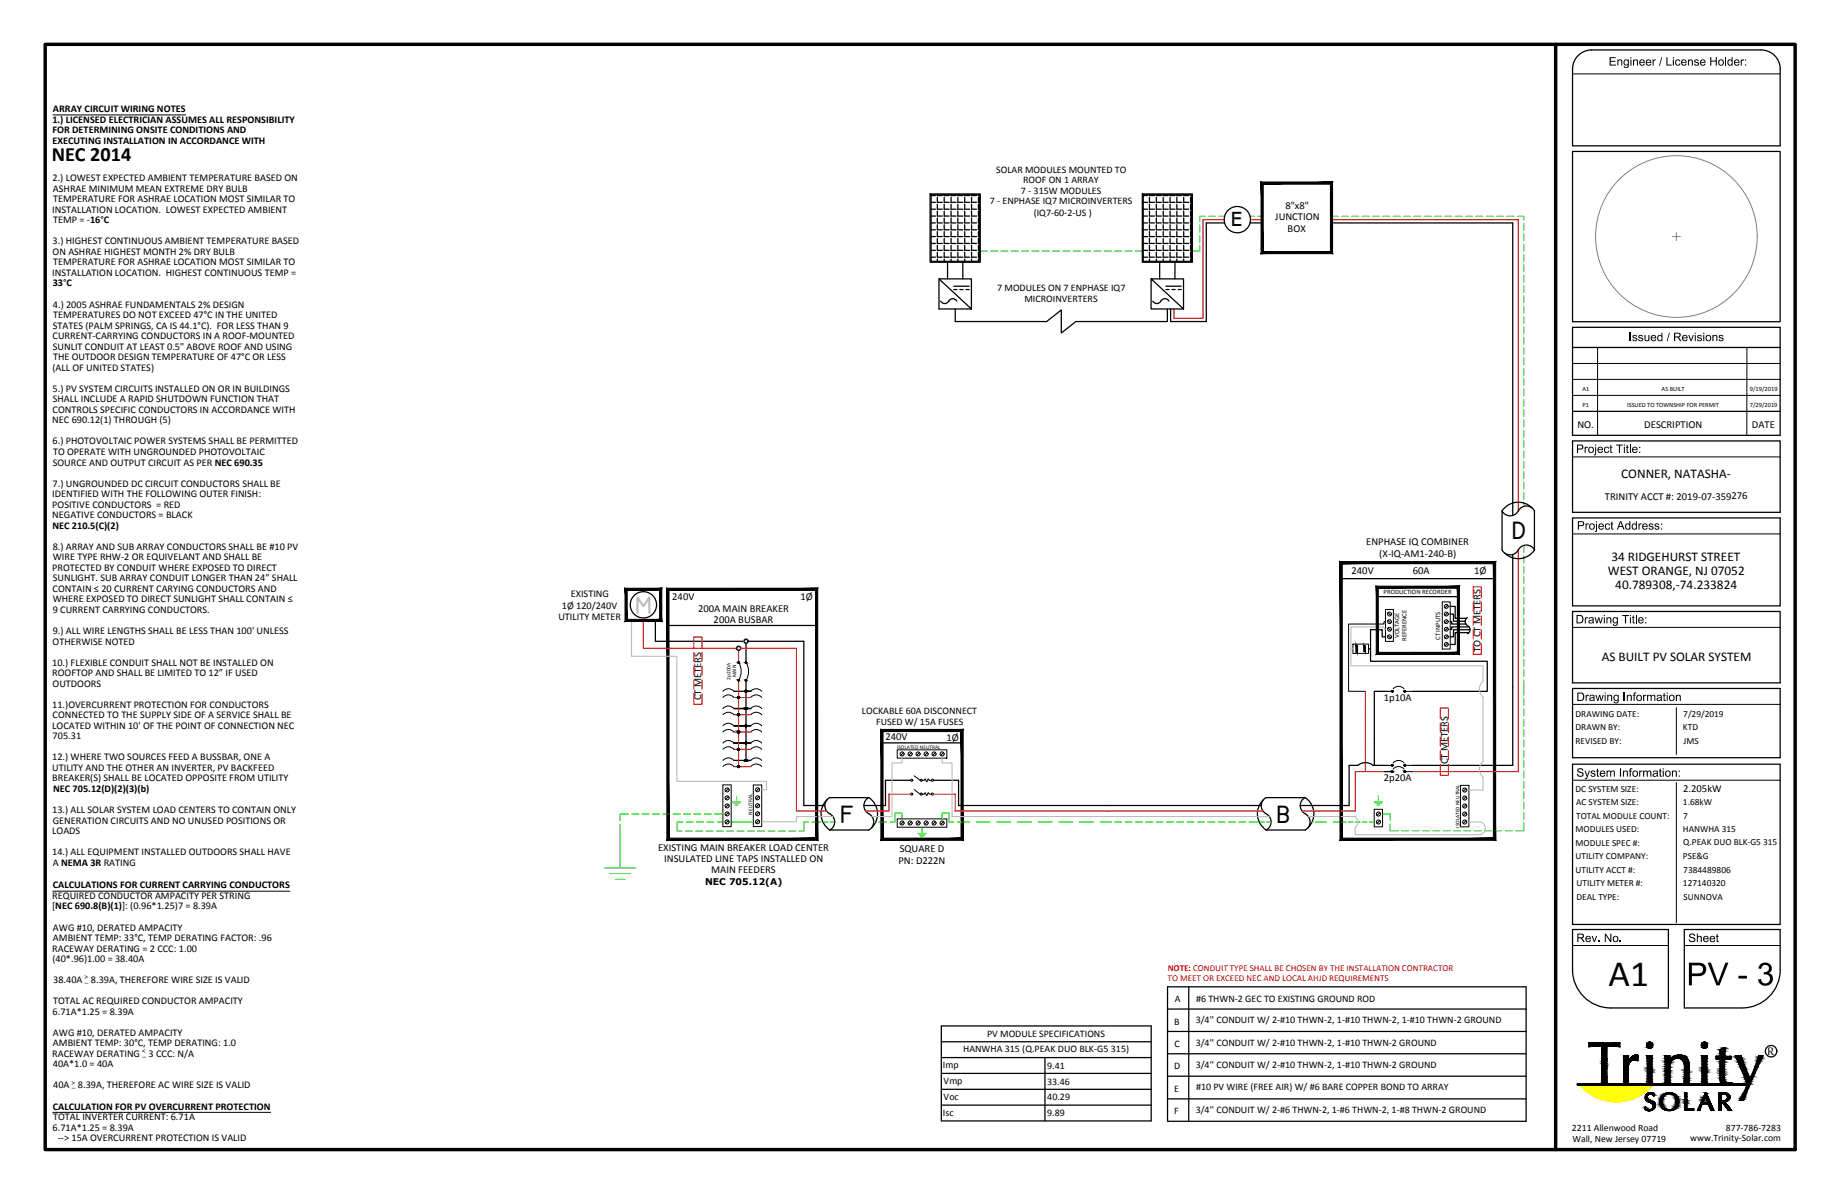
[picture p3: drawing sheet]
<svg xmlns="http://www.w3.org/2000/svg" width="432mm" height="279mm" viewBox="0 0 432 279" stroke-linecap="round" stroke-linejoin="round" font-family="sans-serif">
<defs><g id="words">
<text font-size="8.7" x="376.9" y="231">A1</text>
<g font-size="5.9">
<text x="288.4" y="53">e</text>
<text x="354.2" y="126.3">D</text>
<text x="196.8" y="192.7">F</text>
<text x="299" y="192.7">B</text>
</g>
<text font-size="5.9" fill="#bababa" x="148.8" y="143.7">M</text>
<text font-size="4.7" x="12.1" y="37.7">NEC 2014</text>
<text font-size="3.5" x="414.1" y="247.1">R</text>
<g font-size="3.1">
<text x="379.8" y="111.9">CONNER, NATASHA-</text>
<text x="377.5" y="131.3">34 RIDGEHURST STREET</text>
<text x="376.7" y="134.6">WEST ORANGE, NJ 07052</text>
<text x="378.4" y="137.9">40.789308,-74.233824</text>
<text x="375.3" y="154.8">AS BUILT PV SOLAR SYSTEM</text>
</g>
<g font-size="2.5">
<text x="298.8" y="51.6">JUNCTION</text>
<text x="301.1" y="49">8&quot;x8&quot;</text>
<text x="301.7" y="54.3">BOX</text>
<text x="369.6" y="100.2">NO.</text>
<text x="385.2" y="100.2">DESCRIPTION</text>
<text x="410.5" y="100.2">DATE</text>
<text x="376" y="117">TRINITY ACCT #: 2019-07-359276</text>
<text x="320.1" y="127.6">ENPHASE IQ COMBINER</text>
<text x="323.2" y="130.4">(X-IQ-AM1-240-B)</text>
<text x="316.7" y="134.5">240V</text>
<text x="331" y="134.5">60A</text>
<text x="345.4" y="134.3">1Ø</text>
<text x="157.5" y="140.6">240V</text>
<text x="163.5" y="143.3">200A MAIN BREAKER</text>
<text x="187.5" y="140.6">1Ø</text>
<text x="167.2" y="145.9">200A BUSBAR</text>
<text x="346.9" y="152.7" transform="rotate(-90 346.9 152.7)">TO CT METERS</text>
<text x="164.3" y="164" transform="rotate(-90 164.3 164)">CT METERS</text>
<text x="324.2" y="164.1">1p10A</text>
<text x="207.5" y="173.3">240V</text>
<text x="221.8" y="173.5">1Ø</text>
<text x="339.2" y="179" transform="rotate(-90 339.2 179)">CT METERS</text>
<text x="324.2" y="183">2p20A</text>
<text x="394.3" y="185.6">2.205kW</text>
<text x="154.2" y="199.2">EXISTING MAIN BREAKER LOAD CENTER</text>
<text x="155.6" y="201.9">INSULATED LINE TAPS INSTALLED ON</text>
<text x="210.5" y="202.2">PN: D222N</text>
<text x="210.8" y="199.6">SQUARE D</text>
<text x="166.6" y="204.5">MAIN FEEDERS</text>
</g>
<g font-size="2.4">
<text x="12.3" y="28.7">1.) LICENSED ELECTRICIAN ASSUMES ALL RESPONSIBILITY</text>
<text x="12.4" y="26.3">ARRAY CIRCUIT WIRING NOTES</text>
<text x="12.3" y="31.2">FOR DETERMINING ONSITE CONDITIONS AND</text>
<text x="12.3" y="33.7">EXECUTING INSTALLATION IN ACCORDANCE WITH</text>
<text x="12.3" y="42.4">2.) LOWEST EXPECTED AMBIENT TEMPERATURE BASED ON</text>
<text x="12.4" y="44.9">ASHRAE MINIMUM MEAN EXTREME DRY BULB</text>
<text x="12.4" y="47.3">TEMPERATURE FOR ASHRAE LOCATION MOST SIMILAR TO</text>
<text x="12.2" y="49.8">INSTALLATION LOCATION. LOWEST EXPECTED AMBIENT</text>
<text x="12.4" y="52.3">TEMP = -16°C</text>
<text x="12.3" y="57.2">3.) HIGHEST CONTINUOUS AMBIENT TEMPERATURE BASED</text>
<text x="12.3" y="59.7">ON ASHRAE HIGHEST MONTH 2% DRY BULB</text>
<text x="12.2" y="64.6">INSTALLATION LOCATION. HIGHEST CONTINUOUS TEMP =</text>
<text x="12.4" y="62.2">TEMPERATURE FOR ASHRAE LOCATION MOST SIMILAR TO</text>
<text x="12.3" y="67.1">33°C</text>
<text x="12.4" y="77">STATES (PALM SPRINGS, CA IS 44.1°C). FOR LESS THAN 9</text>
<text x="12.4" y="72">4.) 2005 ASHRAE FUNDAMENTALS 2% DESIGN</text>
<text x="12.4" y="74.5">TEMPERATURES DO NOT EXCEED 47°C IN THE UNITED</text>
<text x="12.3" y="79.4">CURRENT-CARRYING CONDUCTORS IN A ROOF-MOUNTED</text>
<text x="12.4" y="81.9">SUNLIT CONDUIT AT LEAST 0.5&quot; ABOVE ROOF AND USING</text>
<text x="12.3" y="86.8">(ALL OF UNITED STATES)</text>
<text x="12.4" y="84.3">THE OUTDOOR DESIGN TEMPERATURE OF 47°C OR LESS</text>
<text x="12.3" y="91.8">5.) PV SYSTEM CIRCUITS INSTALLED ON OR IN BUILDINGS</text>
<text x="12.4" y="94.2">SHALL INCLUDE A RAPID SHUTDOWN FUNCTION THAT</text>
<text x="12.2" y="99.2">NEC 690.12(1) THROUGH (5)</text>
<text x="12.3" y="96.7">CONTROLS SPECIFIC CONDUCTORS IN ACCORDANCE WITH</text>
<text x="12.3" y="104.1">6.) PHOTOVOLTAIC POWER SYSTEMS SHALL BE PERMITTED</text>
<text x="12.4" y="106.5">TO OPERATE WITH UNGROUNDED PHOTOVOLTAIC</text>
<text x="12.3" y="114">7.) UNGROUNDED DC CIRCUIT CONDUCTORS SHALL BE</text>
<text x="12.4" y="109">SOURCE AND OUTPUT CIRCUIT AS PER NEC 690.35</text>
<text x="12.2" y="116.4">IDENTIFIED WITH THE FOLLOWING OUTER FINISH:</text>
<text x="12.2" y="118.9">POSITIVE CONDUCTORS = RED</text>
<text x="12.2" y="121.3">NEGATIVE CONDUCTORS = BLACK</text>
<text x="12.3" y="123.8">NEC 210.5(C)(2)</text>
<text x="12.3" y="128.7">8.) ARRAY AND SUB ARRAY CONDUCTORS SHALL BE #10 PV</text>
<text x="12.4" y="131.2">WIRE TYPE RHW-2 OR EQUIVELANT AND SHALL BE</text>
<text x="12.2" y="133.7">PROTECTED BY CONDUIT WHERE EXPOSED TO DIRECT</text>
<text x="12.4" y="136.2">SUNLIGHT. SUB ARRAY CONDUIT LONGER THAN 24” SHALL</text>
<text x="12.3" y="138.6">CONTAIN ≤ 20 CURRENT CARYING CONDUCTORS AND</text>
<text x="12.3" y="143.5">9 CURRENT CARRYING CONDUCTORS.</text>
<text x="12.4" y="141.1">WHERE EXPOSED TO DIRECT SUNLIGHT SHALL CONTAIN ≤</text>
<text x="131.6" y="142.6">1Ø 120/240V</text>
<text x="133.7" y="139.8">EXISTING</text>
<text x="12.3" y="148.5">9.) ALL WIRE LENGTHS SHALL BE LESS THAN 100' UNLESS</text>
<text x="130.8" y="145.1">UTILITY METER</text>
<text x="12.2" y="155.9">10.) FLEXIBLE CONDUIT SHALL NOT BE INSTALLED ON</text>
<text x="12.3" y="151">OTHERWISE NOTED</text>
<text x="12.2" y="158.3">ROOFTOP AND SHALL BE LIMITED TO 12” IF USED</text>
<text x="12.3" y="160.8">OUTDOORS</text>
<text x="12.2" y="165.7">11.)OVERCURRENT PROTECTION FOR CONDUCTORS</text>
<text x="12.2" y="170.7">LOCATED WITHIN 10' OF THE POINT OF CONNECTION NEC</text>
<text x="12.3" y="168.2">CONNECTED TO THE SUPPLY SIDE OF A SERVICE SHALL BE</text>
<text x="12.3" y="173.2">705.31</text>
<text x="12.2" y="178.1">12.) WHERE TWO SOURCES FEED A BUSSBAR, ONE A</text>
<text x="12.2" y="180.5">UTILITY AND THE OTHER AN INVERTER, PV BACKFEED</text>
<text x="12.2" y="183">BREAKER(S) SHALL BE LOCATED OPPOSITE FROM UTILITY</text>
<text x="12.5" y="185.5">NEC 705.12(D)(2)(3)(b)</text>
<text x="12.2" y="190.4">13.) ALL SOLAR SYSTEM LOAD CENTERS TO CONTAIN ONLY</text>
<text x="12.2" y="195.3">LOADS</text>
<text x="12.3" y="192.9">GENERATION CIRCUITS AND NO UNUSED POSITIONS OR</text>
<text x="12.2" y="200.3">14.) ALL EQUIPMENT INSTALLED OUTDOORS SHALL HAVE</text>
<text x="12.4" y="202.7">A NEMA 3R RATING</text>
<text x="12.3" y="208.1">CALCULATIONS FOR CURRENT CARRYING CONDUCTORS</text>
<text x="12.2" y="213">[NEC 690.8(B)(1)]: (0.96*1.25)7 = 8.39A</text>
<text x="12.2" y="210.5">REQUIRED CONDUCTOR AMPACITY PER STRING</text>
<text x="12.4" y="217.9">AWG #10, DERATED AMPACITY</text>
<text x="12.4" y="220.4">AMBIENT TEMP: 33°C, TEMP DERATING FACTOR: .96</text>
<text x="12.2" y="222.9">RACEWAY DERATING = 2 CCC: 1.00</text>
<text x="12.3" y="225.3">(40*.96)1.00 = 38.40A</text>
<text x="12.5" y="230.3">38.40A</text>
<text x="21.3" y="230.3">8.39A, THEREFORE WIRE SIZE IS VALID</text>
<text x="12.3" y="237.7">6.71A*1.25 = 8.39A</text>
<text x="12.4" y="235.2">TOTAL AC REQUIRED CONDUCTOR AMPACITY</text>
<text x="12.4" y="242.6">AWG #10, DERATED AMPACITY</text>
<text x="12.4" y="245.1">AMBIENT TEMP: 30°C, TEMP DERATING: 1.0</text>
<text x="12.2" y="247.5">RACEWAY DERATING</text>
<text x="12.4" y="250">40A*1.0 = 40A</text>
<text x="34.8" y="247.5">3 CCC: N/A</text>
<text x="12.5" y="254.9">40A</text>
<text x="18.3" y="254.9">8.39A, THEREFORE AC WIRE SIZE IS VALID</text>
<text x="12.3" y="259.9">CALCULATION FOR PV OVERCURRENT PROTECTION</text>
<text x="12.4" y="262.3">TOTAL INVERTER CURRENT: 6.71A</text>
<text x="12.3" y="264.8">6.71A*1.25 = 8.39A</text>
<text x="13.5" y="267.3">--&gt; 15A OVERCURRENT PROTECTION IS VALID</text>
</g>
<g font-size="2.3">
<text x="233.4" y="40.4">SOLAR MODULES MOUNTED TO</text>
<text x="231.9" y="47.9">7 - ENPHASE IQ7 MICROINVERTERS</text>
<text x="239.2" y="45.4">7 - 315W MODULES</text>
<text x="239.7" y="42.9">ROOF ON 1 ARRAY</text>
<text x="242.2" y="50.5">(IQ7-60-2-US )</text>
<text x="233.6" y="68.1">7 MODULES ON 7 ENPHASE IQ7</text>
<text x="240" y="70.6">MICROINVERTERS</text>
<text x="201.9" y="167.3">LOCKABLE 60A DISCONNECT</text>
<text x="205.3" y="169.9">FUSED W/ 15A FUSES</text>
<text x="275.1" y="239.9">B</text>
<text x="275.2" y="234.7">A</text>
<text x="280.1" y="239.6">3/4'' CONDUIT W/ 2-#10 THWN-2, 1-#10 THWN-2, 1-#10 THWN-2 GROUND</text>
<text x="280.2" y="234.7">#6 THWN-2 GEC TO EXISTING GROUND ROD</text>
<text x="231.3" y="242.9">PV MODULE SPECIFICATIONS</text>
<text x="275.2" y="245.2">C</text>
<text x="280.1" y="244.9">3/4'' CONDUIT W/ 2-#10 THWN-2, 1-#10 THWN-2 GROUND</text>
<text x="220.9" y="250.1">Imp</text>
<text x="225.7" y="246.4">HANWHA 315 (Q.PEAK DUO BLK-G5 315)</text>
<text x="245.3" y="250.3">9.41</text>
<text x="275.1" y="250.4">D</text>
<text x="280.1" y="250.1">3/4'' CONDUIT W/ 2-#10 THWN-2, 1-#10 THWN-2 GROUND</text>
<text x="221.1" y="253.8">Vmp</text>
<text x="221.1" y="257.7">Voc</text>
<text x="245.3" y="254">33.46</text>
<text x="245.4" y="257.7">40.29</text>
<text x="275.1" y="255.7">E</text>
<text x="280.2" y="255.3">#10 PV WIRE (FREE AIR) W/ #6 BARE COPPER BOND TO ARRAY</text>
<text x="220.9" y="261.4">Isc</text>
<text x="245.3" y="261.4">9.89</text>
<text x="275.1" y="261">F</text>
<text x="280.1" y="260.7">3/4'' CONDUIT W/ 2-#6 THWN-2, 1-#6 THWN-2, 1-#8 THWN-2 GROUND</text>
<text x="368.3" y="264.9">2211 Allenwood Road</text>
<text x="368.4" y="267.4">Wall, New Jersey 07719</text>
<text x="396" y="267.3">www.Trinity-Solar.com</text>
<text x="404.4" y="264.8">877-786-7283</text>
</g>
<g font-size="2.2">
<text x="369.1" y="167.9">DRAWING DATE:</text>
<text x="394.4" y="167.8">7/29/2019</text>
<text x="369.1" y="171.1">DRAWN BY:</text>
<text x="394.3" y="171.1">KTD</text>
<text x="369.1" y="174.2">REVISED BY:</text>
<text x="394.5" y="174.2">JMS</text>
<text x="369.1" y="185.4">DC SYSTEM SIZE:</text>
<text x="369.3" y="188.6">AC SYSTEM SIZE:</text>
<text x="369.3" y="191.7">TOTAL MODULE COUNT:</text>
<text x="394.3" y="188.6">1.68kW</text>
<text x="394.4" y="191.7">7</text>
<text x="369.1" y="194.9">MODULES USED:</text>
<text x="394.3" y="194.9">HANWHA 315</text>
<text x="394.4" y="198">Q.PEAK DUO BLK-G5 315</text>
<text x="369.1" y="198.1">MODULE SPEC #:</text>
<text x="369.1" y="201.2">UTILITY COMPANY:</text>
<text x="394.3" y="201.2">PSE&amp;G</text>
<text x="165.2" y="207.2">NEC 705.12(A)</text>
<text x="369.1" y="204.4">UTILITY ACCT #:</text>
<text x="369.4" y="207.6">UTILITY METER #:</text>
<text x="394.3" y="207.6">127140320</text>
<text x="394.4" y="204.4">7384489806</text>
<text x="369.4" y="210.7">DEAL TYPE:</text>
<text x="394.4" y="210.7">SUNNOVA</text>
</g>
<g font-size="2.1" fill="#f00">
<text x="273.6" y="227.5">NOTE: CONDUIT TYPE SHALL BE CHOSEN BY THE INSTALLATION CONTRACTOR</text>
<text x="273.6" y="229.8">TO MEET OR EXCEED NEC AND LOCAL AHJD REQUIREMENTS</text>
</g>
<g font-size="1.7">
<text x="19.8" y="229.3">&gt;</text>
<text x="19.9" y="230">_</text>
<text x="33.3" y="246.6">&lt;</text>
<text x="33.4" y="247.2">_</text>
<text x="16.7" y="254">&gt;</text>
<text x="16.8" y="254.6">_</text>
</g>
<g font-size="1.6">
<text x="324.2" y="139.2">PRODUCTION RECORDER</text>
<text x="327.8" y="149.5" transform="rotate(-90 327.8 149.5)">VOLTAGE</text>
<text x="337.4" y="149.9" transform="rotate(-90 337.4 149.9)">CT INPUTS</text>
<text x="329.5" y="150.1" transform="rotate(-90 329.5 150.1)">REFERENCE</text>
</g>
<g font-size="1.5">
<text x="370.7" y="91.5">A1</text>
<text x="370.7" y="95.3">P1</text>
<text x="381.2" y="95.3">ISSUED TO TOWNSHIP FOR PERMIT</text>
<text x="389.3" y="91.5">AS BUILT</text>
<text x="410" y="95.2">7/29/2019</text>
<text x="410" y="91.5">9/19/2019</text>
</g>
<g font-size="1.3">
<text x="171.1" y="159.2" transform="rotate(-90 171.1 159.2)">2p200A</text>
<text x="172.5" y="158.6" transform="rotate(-90 172.5 158.6)">MAIN</text>
<text x="210.2" y="175.3">ISOLATED NEUTRAL</text>
<text x="176.2" y="190.8" transform="rotate(-90 176.2 190.8)">NEUTRAL</text>
<text x="341.9" y="193.9" transform="rotate(-90 341.9 193.9)">ISOLATED NEUTRAL</text>
</g>
</g></defs>
<g fill="none" stroke="#000" stroke-width=".23">
<path d="M368.4 17.3h48.7M12.4 26.9h31.1M368.4 92.6h48.7M368.4 88.9h48.7M368.4 85.1h48.7M368.4 81.4h48.7M374.3 81.4v20.6M409.3 81.4v20.6M368.4 107h48.7M368.4 125h48.7M173.1 155.2a3.9 3.9 0 0 1 0 4.1M174.8 155.2a3.9 3.9 0 0 1 0 4.1"/>
<path d="M317 150.8h3.6v2.2h-3.6zM317.7 151.1h.4v1.7h-.4zM319.6 151.3h.3v1.3h-.3zM324.6 145.6h-.3v.5h-8.3v15.8h3.9M324.6 142.7h1.9v7.5h-1.9zM325.2 143.5l.6 .6M325.2 145.3l.6 .6M325.2 147.1l.6 .6M325.2 148.8l.6 .7M337.9 141h1.9v11h-1.9zM339.2 143.5l-.7 .6M339.2 145.3l-.7 .6"/>
<path d="M339.2 147.1l-.7 .6M339.2 148.8l-.7 .7M339.2 141.7l-.7 .7M339.2 150.6l-.7 .7M368.4 146.9h48.7M169.4 163.3a1.68 1.68 0 0 1 2.5 0M169.4 161.9a1.68 1.68 0 0 1 2.5 0M169.4 167.4a1.68 1.68 0 0 1 2.5 0M169.4 165.9a1.68 1.68 0 0 1 2.5 0M169.4 171.4a1.68 1.68 0 0 1 2.5 0M169.4 170a1.68 1.68 0 0 1 2.5 0M169.4 175.5a1.68 1.68 0 0 1 2.5 0"/>
<path d="M169.4 174a1.68 1.68 0 0 1 2.5 0M169.4 179.5a1.68 1.68 0 0 1 2.5 0M169.4 178.1a1.68 1.68 0 0 1 2.5 0M175.9 163.3a1.68 1.68 0 0 1 2.6 0M175.9 161.9a1.68 1.68 0 0 1 2.6 0M175.9 167.4a1.68 1.68 0 0 1 2.6 0M175.9 165.9a1.68 1.68 0 0 1 2.6 0M175.9 171.4a1.68 1.68 0 0 1 2.6 0M175.9 170a1.68 1.68 0 0 1 2.6 0M175.9 175.5a1.68 1.68 0 0 1 2.6 0M175.9 174a1.68 1.68 0 0 1 2.6 0M175.9 179.5a1.68 1.68 0 0 1 2.6 0"/>
<path d="M175.9 178.1a1.68 1.68 0 0 1 2.6 0M210.2 175.6h11.6v2h-11.6zM211.7 176.2l-.7 .7M213.6 176.2l-.7 .7M215.4 176.2l-.7 .7M217.3 176.2l-.7 .7M219.2 176.2l-.7 .7M221.1 176.2l-.7 .7M324.4 179.3h1.8M324.4 161.9h1.8M326.4 178.7a1.68 1.68 0 0 1 2.6 0M326.4 161.3a1.68 1.68 0 0 1 2.6 0"/>
<path d="M329.1 179.3h1.8M329.1 161.9h1.8M368.4 165h48.7M392.8 165.7v11M169.4 183.8h1.9v9.8h-1.9zM170.7 192.2l-.7 .6M170.7 190.3l-.7 .7M170.7 188.4l-.7 .7M170.7 186.5l-.7 .7M170.7 184.7l-.7 .6M176.5 183.8h2v9.8h-2zM177.8 192.1l-.6 .7"/>
<path d="M177.8 190.3l-.6 .6M177.8 188.4l-.6 .7M177.8 186.5l-.6 .7M177.8 184.6l-.6 .7M210.2 191.8h11.6v1.9h-11.6zM211.7 192.4l-.7 .7M213.6 192.4l-.7 .7M214.2 184.9l1.4 1.1M214.2 181.7l1.4 1M215.4 192.4l-.7 .7M216.1 182.7h.5l.2-.3 .3 .7 .4-.7 .2 .3h.5M216.1 186h.5l.2-.3 .3 .6 .4-.6 .2 .3h.5"/>
<path d="M217.3 192.4l-.7 .7M219.2 192.4l-.7 .7M221.1 192.4l-.7 .7M322 189.5h1.9v4.1h-1.9zM323.3 192.2l-.7 .7M323.3 190.3l-.7 .7M324.4 180.7h1.8M326.4 180.1a1.68 1.68 0 0 1 2.6 0M329.1 180.7h1.8M342.2 183.9h2v9.7h-2zM343.5 192.2l-.7 .7M343.5 190.3l-.7 .7"/>
<path d="M343.5 188.4l-.7 .7M343.5 186.6l-.7 .7M343.5 184.7l-.7 .7M368.4 182.7h48.7M392.8 183.3v32.8M12.3 208.7h55.6M368.4 221.4h22.5M394.6 221.4h22.5M12.3 260.5h51.1"/>
<circle cx="173.1" cy="155.2" r=".12"/>
<circle cx="173.1" cy="159.3" r=".12"/>
<circle cx="174.8" cy="155.2" r=".12"/>
<circle cx="174.8" cy="159.3" r=".12"/>
<circle cx="325.5" cy="143.8" r=".46"/>
<circle cx="325.5" cy="149.1" r=".46"/>
<circle cx="325.5" cy="147.4" r=".46"/>
<circle cx="325.5" cy="145.6" r=".46"/>
<circle cx="338.9" cy="150.9" r=".46"/>
<circle cx="338.9" cy="143.8" r=".46"/>
<circle cx="338.9" cy="147.4" r=".46"/>
<circle cx="338.9" cy="149.1" r=".46"/>
<circle cx="338.9" cy="145.6" r=".46"/>
<circle cx="338.9" cy="142" r=".46"/>
<circle cx="173.1" cy="179.5" r=".22"/>
<circle cx="173.1" cy="171.4" r=".22"/>
<circle cx="173.1" cy="167.4" r=".22"/>
<circle cx="173.1" cy="163.3" r=".22"/>
<circle cx="173.1" cy="175.5" r=".22"/>
<circle cx="174.8" cy="161.9" r=".22"/>
<circle cx="174.8" cy="174" r=".22"/>
<circle cx="174.8" cy="170" r=".22"/>
<circle cx="174.8" cy="178.1" r=".22"/>
<circle cx="174.8" cy="165.9" r=".22"/>
<circle cx="211.3" cy="176.6" r=".48"/>
<circle cx="213.2" cy="176.6" r=".48"/>
<circle cx="215.1" cy="176.6" r=".48"/>
<circle cx="217" cy="176.6" r=".48"/>
<circle cx="218.8" cy="176.6" r=".48"/>
<circle cx="220.7" cy="176.6" r=".48"/>
<circle cx="326.2" cy="161.9" r=".12"/>
<circle cx="326.2" cy="179.2" r=".12"/>
<circle cx="329.1" cy="161.9" r=".12"/>
<circle cx="329.1" cy="179.2" r=".12"/>
<circle cx="170.3" cy="192.5" r=".48"/>
<circle cx="170.3" cy="190.6" r=".48"/>
<circle cx="170.3" cy="186.9" r=".48"/>
<circle cx="170.3" cy="185" r=".48"/>
<circle cx="170.3" cy="188.7" r=".48"/>
<circle cx="177.5" cy="192.5" r=".48"/>
<circle cx="177.5" cy="188.7" r=".48"/>
<circle cx="177.5" cy="190.6" r=".48"/>
<circle cx="177.5" cy="186.8" r=".48"/>
<circle cx="177.5" cy="185" r=".48"/>
<circle cx="211.3" cy="192.7" r=".48"/>
<circle cx="213.2" cy="192.7" r=".48"/>
<circle cx="213.6" cy="182.7" r=".24"/>
<circle cx="213.6" cy="186" r=".24"/>
<circle cx="215.1" cy="192.7" r=".48"/>
<circle cx="215.8" cy="182.7" r=".24"/>
<circle cx="215.8" cy="186" r=".24"/>
<circle cx="217" cy="192.7" r=".48"/>
<circle cx="218.5" cy="186" r=".24"/>
<circle cx="218.5" cy="182.7" r=".24"/>
<circle cx="218.8" cy="192.7" r=".48"/>
<circle cx="220.7" cy="192.7" r=".48"/>
<circle cx="323" cy="192.5" r=".48"/>
<circle cx="323" cy="190.7" r=".48"/>
<circle cx="326.2" cy="180.7" r=".12"/>
<circle cx="329.1" cy="180.7" r=".12"/>
<circle cx="343.2" cy="192.5" r=".48"/>
<circle cx="343.2" cy="186.9" r=".48"/>
<circle cx="343.2" cy="190.7" r=".48"/>
<circle cx="343.2" cy="185" r=".48"/>
<circle cx="343.2" cy="188.8" r=".48"/>
</g>
<g fill="none" stroke="#000" stroke-width=".3">
<path d="M372.9 11.7h39.7M372.9 11.7a4.5 4.5 0 0 0-4.5 4.5M412.6 11.7a4.5 4.5 0 0 1 4.5 4.5v18h-48.7v-18.1M368.4 35.5h48.7v39.8h-48.7zM217.9 45.4h11.8v16h-11.8zM218.2 45.6h11.3v15.6h-11.3zM218.2 52.2h1M218.2 45.8h1M218.2 47.4h1M218.2 49h1M218.2 50.6h1M218.2 53.8h1"/>
<path d="M218.2 55.4h1M218.2 57h1M218.2 58.6h1M219.6 51v1.2h1.2M219.6 45.6v.2h1.2M219.6 46.2v1.2h1.2M219.6 47.8v1.2h1.2M219.6 49.4v1.2h1.2M219.6 52.6v1.2h1.2M219.6 54.2v1.2h1.2M219.6 55.9v1.1h1.2M219.6 57.5v1.1h1.2"/>
<path d="M219.6 59.1v1.1h1.2M221.2 51v1.2h1.2M221.2 45.6v.2h1.2M221.2 46.2v1.2h1.2M221.2 47.8v1.2h1.2M221.2 49.4v1.2h1.2M221.2 52.6v1.2h1.2M221.2 54.2v1.2h1.2M221.2 55.9v1.1h1.2M221.2 57.5v1.1h1.2M221.2 59.1v1.1h1.2M222.8 51v1.2h1.2"/>
<path d="M222.8 45.6v.2h1.2M222.8 46.2v1.2h1.2M222.8 47.8v1.2h1.2M222.8 49.4v1.2h1.2M222.8 52.6v1.2h1.2M222.8 54.2v1.2h1.2M222.8 55.9v1.1h1.2M222.8 57.5v1.1h1.2M222.8 59.1v1.1h1.2M224.4 51v1.2h1.2M224.4 45.6v.2h1.2M224.4 46.2v1.2h1.2"/>
<path d="M224.4 47.8v1.2h1.2M224.4 49.4v1.2h1.2M224.4 52.6v1.2h1.2M224.4 54.2v1.2h1.2M224.4 55.9v1.1h1.2M224.4 57.5v1.1h1.2M224.4 59.1v1.1h1.2M226 51v1.2h1.2M226 45.6v.2h1.2M226 46.2v1.2h1.2M226 47.8v1.2h1.2M226 49.4v1.2h1.2"/>
<path d="M226 52.6v1.2h1.2M226 54.2v1.2h1.2M226 55.9v1.1h1.2M226 57.5v1.1h1.2M226 59.1v1.1h1.2M227.6 51v1.2h1.2M227.6 45.6v.2h1.2M227.6 46.2v1.2h1.2M227.6 47.8v1.2h1.2M227.6 49.4v1.2h1.2M227.6 52.6v1.2h1.2M227.6 54.2v1.2h1.2"/>
<path d="M227.6 55.9v1.1h1.2M227.6 57.5v1.1h1.2M227.6 59.1v1.1h1.2M229.2 51v1.2h.3M229.2 45.6v.2h.3M229.2 46.2v1.2h.3M229.2 47.8v1.2h.3M229.2 49.4v1.2h.3M229.2 52.6v1.2h.3M229.2 54.2v1.2h.3M229.2 55.9v1.1h.3M229.2 57.5v1.1h.3"/>
<path d="M229.2 59.1v1.1h.3M267.6 45.4h11.8v16h-11.8zM267.9 45.6h11.3v15.6h-11.3zM267.9 52.2h1M267.9 45.8h1M267.9 47.4h1M267.9 49h1M267.9 50.6h1M267.9 53.8h1M267.9 55.4h1M267.9 57h1M267.9 58.6h1"/>
<path d="M269.3 51v1.2h1.2M269.3 45.6v.2h1.2M269.3 46.2v1.2h1.2M269.3 47.8v1.2h1.2M269.3 49.4v1.2h1.2M269.3 52.6v1.2h1.2M269.3 54.2v1.2h1.2M269.3 55.9v1.1h1.2M269.3 57.5v1.1h1.2M269.3 59.1v1.1h1.2M270.9 51v1.2h1.2M270.9 45.6v.2h1.2"/>
<path d="M270.9 46.2v1.2h1.2M270.9 47.8v1.2h1.2M270.9 49.4v1.2h1.2M270.9 52.6v1.2h1.2M270.9 54.2v1.2h1.2M270.9 55.9v1.1h1.2M270.9 57.5v1.1h1.2M270.9 59.1v1.1h1.2M272.5 51v1.2h1.2M272.5 45.6v.2h1.2M272.5 46.2v1.2h1.2M272.5 47.8v1.2h1.2"/>
<path d="M272.5 49.4v1.2h1.2M272.5 52.6v1.2h1.2M272.5 54.2v1.2h1.2M272.5 55.9v1.1h1.2M272.5 57.5v1.1h1.2M272.5 59.1v1.1h1.2M274.1 51v1.2h1.2M274.1 45.6v.2h1.2M274.1 46.2v1.2h1.2M274.1 47.8v1.2h1.2M274.1 49.4v1.2h1.2M274.1 52.6v1.2h1.2"/>
<path d="M274.1 54.2v1.2h1.2M274.1 55.9v1.1h1.2M274.1 57.5v1.1h1.2M274.1 59.1v1.1h1.2M275.7 51v1.2h1.2M275.7 45.6v.2h1.2M275.7 46.2v1.2h1.2M275.7 47.8v1.2h1.2M275.7 49.4v1.2h1.2M275.7 52.6v1.2h1.2M275.7 54.2v1.2h1.2M275.7 55.9v1.1h1.2"/>
<path d="M275.7 57.5v1.1h1.2M275.7 59.1v1.1h1.2M277.3 51v1.2h1.2M277.3 45.6v.2h1.2M277.3 46.2v1.2h1.2M277.3 47.8v1.2h1.2M277.3 49.4v1.2h1.2M277.3 52.6v1.2h1.2M277.3 54.2v1.2h1.2M277.3 55.9v1.1h1.2M277.3 57.5v1.1h1.2M277.3 59.1v1.1h1.2"/>
<path d="M278.9 51v1.2h.3M278.9 45.6v.2h.3M278.9 46.2v1.2h.3M278.9 47.8v1.2h.3M278.9 49.4v1.2h.3M278.9 52.6v1.2h.3M278.9 54.2v1.2h.3M278.9 55.9v1.1h.3M278.9 57.5v1.1h.3M278.9 59.1v1.1h.3M286.9 52.2h-4.3v23.1h-8.3v-2.9M292.9 52.2h2.8"/>
<path d="M312 52.2h42.4v68.5M218.2 60.2h1M219.6 60.7v.5M220 65.3v7.1h7.6v-7.1h-7.6l7.6 7.1M220.4 70.5a1.12 1.12 0 0 0 1.1 .6 1.12 1.12 0 0 0 .9-.8l.5-.3h.6l.7 .5M221.2 60.7v.5M222 61.4v3.9M222.8 60.7v.5M223.5 67h3.6M223.5 67.8h.7M223.8 72.4v2.9h21.4l3.5-2.7v5.4l3.4-2.7h21.4v-2.9M224.4 60.7v.5"/>
<path d="M224.9 67.8h.7M225.6 61.4v3.9M226 60.7v.5M226.3 67.8h.8M227.6 60.7v.5M229.2 60.7v.5M267.9 60.2h1M269.3 60.7v.5M269.7 65.3v7.1h7.6v-7.1h-7.6l7.6 7.1M270.1 70.5a1.12 1.12 0 0 0 1.1 .6 1.12 1.12 0 0 0 .9-.8l.5-.3h.6l.7 .5M270.9 60.7v.5M271.7 61.4v3.9"/>
<path d="M272.5 60.7v.5M273.2 67h3.6M273.2 67.8h.7M274.1 60.7v.5M274.6 67.8h.7M275.3 61.4v3.9M275.7 60.7v.5M276 67.8h.8M277.3 60.7v.5M278.9 60.7v.5M368.4 76.7h48.7v25.3h-48.7zM368.4 81.4h48.7"/>
<path d="M368.4 96.3h48.7M351.9 119.7a2.23 2.23 0 0 0 2.2 1.1 2.23 2.23 0 0 0 1.9-1.5 2.15 2.15 0 0 1 3.5 .4v9.1M351.9 119.7v9.1a2.23 2.23 0 0 0 2.2 1.1 2.23 2.23 0 0 0 1.9-1.5 2.15 2.15 0 0 1 3.5 .4M359 119a4.6 4.6 0 0 0-7.1 .7M368.4 103.3h48.7v16.7h-48.7zM314.2 135.5h36M322.7 139.7h19M354.4 129.9v49.4h-23.5M359.5 128.8a4.6 4.6 0 0 1-7.1 .7M368.4 121.3h48.7v20.6h-48.7zM153.6 145.3v4.9h20.7M156.5 146.5h34.8"/>
<path d="M174.8 150.7v4.3M174.8 159.4v18.7M175.2 150.2h13.1v38.5h5M320.6 151.9h.5v3h27.4v7h-17.6M324.6 149.2h-.8v-1.7h-2.7v4.4M339.8 145.6h.3v.5h3.3M339.8 143.8h.7v1.7h2.8M339.8 142h1.1v2.8h2.7M343.8 146.5a1.07 1.07 0 0 1 0 1.9M343.8 144.6a1.07 1.07 0 0 0 0 1.9M344.2 146.8h-4.1v.6h-.3M344.2 148.2h-3.3v2.7h-1.1"/>
<path d="M344.4 147.5h-3.9v1.7h-.7M368.4 143.2h48.7v16.7h-48.7zM171.9 174h4h-4M171.9 170h4h-4M171.9 165.9h4h-4M171.9 161.9h4h-1.1M171.9 178.1h4M206.6 174h18.8M324.4 179.3h-2.7a2.74 2.74 0 0 0-3.6 0h-2v9.4h-11.5M324.4 161.9h-2.4v17.4M368.4 161.2h48.7v16.3h-48.7zM368.4 179h48.7v37.5h-48.7z"/>
<path d="M193.8 187.3a4.6 4.6 0 0 0 .6 7.1M203.5 186.8h-9.1a2.23 2.23 0 0 0-1.1 2.1 2.23 2.23 0 0 0 1.5 2 2.15 2.15 0 0 1-.4 3.5M203.6 186.8a2.23 2.23 0 0 0-1.2 2.1 2.23 2.23 0 0 0 1.6 2 2.15 2.15 0 0 1-.4 3.5h-9.2M203.6 186.8a4.6 4.6 0 0 1 .6 7.1M213.4 182.7h-5.9v6h-5.1M218.7 182.7h5.9v6h70.9M296.6 186.8h9.2M296.6 186.8a2.23 2.23 0 0 0-1.1 2.1 2.23 2.23 0 0 0 1.5 2 2.14 2.14 0 0 1-.4 3.5 4.6 4.6 0 0 1-.6-7.1M305.8 186.8a2.23 2.23 0 0 0-1.2 2.1 2.23 2.23 0 0 0 1.6 2 2.15 2.15 0 0 1-.4 3.5h-9.2M305.8 186.8a4.6 4.6 0 0 1 .6 7.1M368.4 217.7h22.5v18.4h-13.5a9 9 0 0 1-9-9zM394.6 217.7h22.5v9.4a9 9 0 0 1-9 9h-13.5z"/>
<path d="M273.5 231.1h84.1v31.5h-84.1zM273.5 236.3h84.1M278.5 231.1v31.5M220.5 240.3h49.2v22.2h-49.2zM220.5 244h49.2M220.5 247.7h49.2M220.5 251.4h49.2M220.5 255.1h49.2M220.5 258.8h49.2M244.8 247.7v14.8M273.5 241.6h84.1M273.5 246.8h84.1"/>
<path d="M273.5 252h84.1M273.5 257.4h84.1M369.6 253.9h40v.2h-40zM372.2 244.3h7.3v.8l-3-.1 .1 9h-1.4l.1-9-3.1 .1zM380.4 247.2h1.1v1.4l.4-.7 .7-.6 .7-.2 .5 .1-.1 1.1-.9-.1a1.89 1.89 0 0 0-1.3 2.4v3.4h-1.1zM385.8 256.3l.8-.4 1 .3-.1 .5-.4-.4-.5-.2-.4 .2-.2 .4 .1 .6 1.4 .8 .3 .4-.2 1-.8 .6h-.8l-.6-.3 .2-.5 .5 .5h.7l.4-.2 .2-.5-.3-.6-1-.5-.5-.5-.1-.6zM385.9 247.2h1.2v6.8h-1.2l.1-2.6zM389.5 256.5a2.22 2.22 0 0 1 2.9-.3 2.22 2.22 0 0 1 .7 2.9 2.22 2.22 0 0 1-3 .9 2.22 2.22 0 0 1-1-2.9zM389.9 256.6a1.71 1.71 0 0 1 2.2-.2 1.71 1.71 0 0 1 .6 2.1 1.67 1.67 0 0 1-2.1 1.3 1.67 1.67 0 0 1-1.1-2.2zM390.1 247.2h1.2v1.2l.9-1 1.3-.3a2.29 2.29 0 0 1 2.3 3l-.1 3.9h-1.1l.1-4a1.77 1.77 0 0 0-1.7-2.2 1.77 1.77 0 0 0-1.8 2.2l.1 4h-1.2zM394.7 256h.6l-.1 3.8 1.6-.1v.3h-2.1zM398.7 247.2h1.3v6.8h-1.3z"/>
<path d="M399.5 256.7l.7 1.5h-1.3zM399.6 255.9l1.9 4.1h-.6l-.6-1.5h-.4h-1.1l-.6 1.5h-.4zM402.7 256h1.8l.6 .4 .2 .5-.1 .5-.4 .4-.7 .3 1.6 1.9h-.7l-1.5-1.9h-.3l.1 1.9h-.6zM403 245.8l1.2-.4-.1 2.1 1.5-.1v.6l-1.5 .1a17.9 17.9 0 0 0 .1 5.1l.6 .4h1v.2a1.82 1.82 0 0 1-2.1 .1 1.82 1.82 0 0 1-.8-1.9l.1-4h-.9v-.6h.9zM403.3 256.2h.8l.5 .3 .2 .6-.3 .5-.5 .3h-.8zM406.6 247.2h1.3l2.1 5.5 2.1-5.5h.9l-4.5 10.5h-1l1.9-3.7z"/>
<circle cx="289.9" cy="51.4" r="3.1"/>
<circle cx="150.7" cy="141.7" r="3.1"/>
<circle cx="173.1" cy="151.8" r=".48"/>
<circle cx="174.8" cy="150.2" r=".48"/>
<circle cx="386.5" cy="244.8" r=".72"/>
<circle cx="399.3" cy="244.8" r=".72"/>
<circle cx="414.9" cy="246.2" r="1.34"/>
</g>
<g fill="none" stroke="#f00" stroke-width=".25">
<path d="M286.8 51.4h-5v23.1h-6.8v-2.1M293 51.4h2.7M312 51.4h43.7v68.3M345.2 139.9v-2.5h1.9v2.5M355.7 128.8v51.9h-24.8M150.7 145.3v6.5h21.9M162.6 151.7v-2.5h1.9v2.5M162.6 152.8v2.1M162.6 156v2.2M162.6 159.2v2.2M164.5 152.8v2.1M164.5 156v2.2"/>
<path d="M164.5 159.2v2.2M173 152.3v2.7M173 159.4v20.1M173.5 151.8h13.1v38.1h7.1M345.2 150.7v2.5h1.9v-2.5M345.2 141v2.2M345.2 144.3v2.1M345.2 147.5v2.1M347.1 141v2.2M347.1 144.3v2.1M347.1 147.5v2.1M162.6 162.4v2.5h1.9v-2.5"/>
<path d="M171.9 179.5h4M171.9 163.4h4M171.9 167.4h4M171.9 171.4h4M171.9 175.5h4M319.9 161.9v18.8h4.5M337.4 168.3v-2.5h2v2.5M337.4 179.1v2.5h2v-2.5M337.4 169.4v2.1M337.4 172.6v2.2M337.4 175.8v2.2M339.4 169.4v2.1"/>
<path d="M339.4 172.6v2.2M339.4 175.8v2.2M213.4 186h-5.1v3.9h-5.5M218.7 186h5.1v3.9h72.1M319.9 180.7h-2.4v9.2h-12.5"/>
</g>
<path d="M148 145.3v8.4h10.6v29.3h21v2h-1.1M316.5 151.9h.5M324.6 147.4h-.3v-.6h-7.8v9.1h31v3.6M347.5 159.5a2.43 2.43 0 0 0 0 3.7v15.1a2.4 2.4 0 0 0 0 3.7v3h-3.3M211.3 177.6v1.1h-2.3v12.5h-4.7M220.7 177.6v1.1h2.4v12.5h74.3M195.1 191.2h-8.5v1.3h-8.1M306.5 191.2h11a1.6 1.6 0 0 1 0 2.6v1.7h29.4M344.2 192.5h2.7a1.53 1.53 0 0 1 1.1 1.5 1.53 1.53 0 0 1-1.1 1.5" fill="none" stroke="#bababa" stroke-width=".25"/>
<g fill="none" stroke="#0d0" stroke-width=".25">
<path d="M229.7 58.8h1.6M232.1 58.8h1.6M234.5 58.8h1.6M236.9 58.8h1.7M239.4 58.8h1.6M241.8 58.8h1.6M244.2 58.8h1.6M246.6 58.8h1.6M249.1 58.8h1.6M251.5 58.8h1.6M253.9 58.8h1.6M256.3 58.8h1.6"/>
<path d="M258.7 58.8h1.7M261.2 58.8h1.6M263.6 58.8h1.6M266 58.8h1.6M281.1 57.6v1.2h-1.7M281.1 52.7v1.6M281.1 55.2v1.6M282.4 50.7h-1.3v1.2M283.2 50.7h1.6M285.6 50.7h1.3M292.9 50.7h1M294.7 50.7h1"/>
<path d="M312 50.7h1.5M314.3 50.7h1.6M316.7 50.7h1.6M319.1 50.7h1.7M321.6 50.7h1.6M324 50.7h1.6M326.4 50.7h1.6M328.8 50.7h1.6M331.3 50.7h1.6M333.7 50.7h1.6M336.1 50.7h1.6M338.5 50.7h1.6"/>
<path d="M340.9 50.7h1.7M343.4 50.7h1.6M345.8 50.7h1.6M348.2 50.7h1.6M350.6 50.7h1.6M353 50.7h1.7M355.5 50.7h1.5v.8M357 52.3v1.6M357 54.8v1.6M357 57.2v1.6M357 59.6v1.6M357 62v1.6"/>
<path d="M357 64.4v1.7M357 66.9v1.6M357 69.3v1.6M357 71.7v1.6M357 74.1v1.6M357 76.6v1.6M357 79v1.6M357 81.4v1.6M357 83.8v1.6M357 86.2v1.7M357 88.7v1.6M357 91.1v1.6"/>
<path d="M357 93.5v1.6M357 95.9v1.7M357 98.4v1.6M357 100.8v1.6M357 103.2v1.6M357 105.6v1.6M357 108v1.7M357 110.5v1.6M357 112.9v1.6M357 115.3v1.6M357 117.7v.9M357 127.8v1.6"/>
<path d="M357 130.2v1.6M357 132.6v1.7M357 135.1v1.6M357 137.5v1.6M357 139.9v1.6M357 142.3v1.6M357 144.8v1.6M357 147.2v1.6M357 149.6v1.6M357 152v1.6M357 154.4v1.7M357 156.9v1.6"/>
<path d="M357 159.3v3.5M357 163.6v1.6M357 166v1.7M357 168.5v1.6M357 170.9v1.6M357 173.3v1.6M357 175.7v1.6M357 178.2v1.6M145.3 193v10.2M147.2 190.6h-1.9v1.6M148 190.6h1.7M150.5 190.6h1.6"/>
<path d="M152.9 190.6h1.6M155.3 190.6h1.6M157.7 190.6h1.6M160 192.5h-1.3v2.2h1.1M160.2 190.6h1.6M160.6 194.7h1.6M160.8 192.5h1.6M162.6 190.6h1.6M163 194.7h1.6M163.2 192.5h1.6M165 190.6h1.6M165.4 194.7h1.6"/>
<path d="M165.6 192.5h1.6M167.4 190.6h2M167.9 194.7h1.6M168 192.5h1.4M170.3 194.7h1.6M171.3 192.5h5.2M172.7 194.7h1.6M175.1 194.7h1.6M177.5 194.7h1.7M180 194.7h1.6M182.4 194.7h1.6M184.8 194.7h1.6"/>
<path d="M189.4 192.5h-1.1v2.2h-1.1M190.2 192.5h2.2M192.9 192.5h1.1M194.5 192.5h1M204.7 192.5h.7M205.9 192.5h1.8M211.3 191.8v-1.4h-1.6v2.1h-1.2M220.7 191.8v-1.4h1.7v2.1h1.1M224.3 192.5h2.8M228.7 192.5h3.3M233.6 192.5h3.2M238.4 192.5h3.2"/>
<path d="M243.3 192.5h3.2M248.1 192.5h3.2M252.9 192.5h3.3M257.8 192.5h2.6M261.2 192.5h1.6M263.6 192.5h1.6M266 192.5h1.6M268.4 192.5h1.7M270.9 192.5h1.6M273.3 192.5h1.6M275.7 192.5h1.6M278.1 192.5h1.6"/>
<path d="M280.6 192.5h1.6M283 192.5h1.6M285.4 192.5h1.6M287.8 192.5h1.6M290.2 192.5h1.7M292.7 192.5h1.9M295.1 192.5h1.1M296.8 192.5h1M306.9 192.5h.7M308.2 192.5h2.5M312.3 192.5h3.1M315.9 192.5h1.1"/>
<path d="M317.5 192.5h1.1M319.2 192.5h1M320.8 192.5h1.2M321.9 187.8h2M322.3 188.2h1.3M322.6 188.6h.6M322.9 186.3v1.5M323.9 190.7h1.8v1.5M325.7 193v1.6h1.9M328.5 194.6h1.6M330.9 194.6h1.6M333.3 194.6h1.6"/>
<path d="M335.7 194.6h1.6M338.1 194.6h1.7M340.6 194.6h1.6M343 194.6h1.6M345.4 194.6h1.6M347.8 194.6h1.6M350.3 194.6h1.6M352.7 194.6h1.6M357 192.7v1.9h-1.9M357 180.6v1.6M357 183v1.6M357 185.4v1.6"/>
<path d="M357 187.8v1.7M357 190.3v1.6M141.7 203.2h7.3M142.9 204.6h4.8M144.2 205.9h2.2"/>
</g>
<g fill="#000" stroke="#000" stroke-width=".23">
<path d="M172.9 159.3h.3zM172.9 159.4h.2zM172.9 155.1h.3zM172.9 155.3h.2zM173 159.4h.1zM173 155.3h.1zM173 159.2h.1zM173 155.1h.1zM174.7 159.3h.2zM174.7 159.4h.2zM174.7 155.1h.2zM174.7 155.3h.2z"/>
<path d="M174.7 159.4h.1zM174.7 155.3h.1zM174.7 159.2h.1zM174.7 155.1h.1zM172.8 179.7h.4zM172.9 175.4h.3zM172.9 175.7h.3zM172.9 171.6h.3zM172.9 179.4h.3zM172.9 167.2h.3zM174.6 174.2h.4zM174.6 169.9h.4z"/>
<path d="M174.6 170.2h.3zM174.6 173.9h.3zM174.6 161.7h.3zM326.2 179.4h.1zM326.2 162h.1zM326.2 179.1h.1zM326.2 161.8h.1zM329 179.3h.2zM329 162h.2zM329 179.2h.2zM329 161.9h.2zM329 179.4h.2z"/>
<path d="M326.1 180.8h.3zM329 180.8h.2zM369.6 253.9h40zM369.6 253.9h40v.2zM372.2 245.1h.3zM379.2 245.1h.3zM377.7 244.3h1.8zM380.4 253.8h1.1zM380.4 254h.1zM381.4 247.3h.1zM382.4 247.5h1.3zM382.6 247.3h1.2z"/>
<path d="M383 247.2h.7zM383.1 247.1h.5zM383.2 247.1h.4zM383.2 247.1h.3zM383.2 248.2h.5zM383.3 247.1h.1zM385.5 256.9h.5zM385.5 256.7h.5zM386 258h1.3zM386.1 258h1.3zM386.2 256h1.2zM386.2 256h1.1z"/>
<path d="M386.3 258.1h1.2zM386.6 259.9h.7zM386.8 256.2h.8zM386.8 258.3h.9zM386.9 258.4h.8zM387 258.5h.8zM386.8 247.3l.3-.1zM390.1 247.3h.2zM390.6 253.9l.7 .1zM390.1 253.9h.5zM390.8 247.3h.5zM391.7 247.8h3.5z"/>
<path d="M393.4 247.1h.2zM394.6 253.9h.5zM395.1 253.9l.6 .1zM395 256h.3zM396.4 259.8l.4-.1zM398.7 253.9h.3zM399.7 258.2h1zM399.8 258.2h.9zM399.9 258.2h.8zM399.7 247.3l.3-.1zM400.4 258.9h.6zM400.8 259.9h.6z"/>
<path d="M402.1 247.4h.2zM402.1 248h.1zM403.4 256h1zM403.7 257.9h.9zM403.8 258.5h.6zM403.8 258.5h.7zM404 258.8h.6zM404.1 258.8h.6zM404.2 256.3h.8zM404.4 259.2h.6zM404.5 254.1h.3zM404.6 256.6h.6z"/>
<path d="M404.7 256.6h.5zM404.7 257.4h.5zM404.7 248h.9zM404.8 247.4h.8zM405.3 247.4h.3zM405.6 253.6h.2zM407.6 247.3h.3zM412.8 247.3l.2-.1zM385.8 260h1.1zM386.2 260.1h.4zM394.7 260h.5zM395.8 260h1z"/>
<path d="M397.8 260h.1zM400.9 260h.1zM402.7 260h.1zM405 260h.1z"/>
<path d="M295.5 59.4h16.7l-.5-.5zM295.5 59.4l.5-.5h15.7zM295.5 42.6v16.8l.5-.5zM295.5 42.6l.5 .5v15.8zM295.5 42.6l.5 .5 16.2-.5zM296 43.1l16.2-.5-.5 .5zM311.7 43.1l.5 16.3v-16.8zM311.7 43.1l.5 16.3-.5-.5z"/>
<path d="M146.4 137.8v7.8l.5-.6zM146.4 137.8l.5 .5v6.7zM146.4 137.8l.5 .5 8.2-.5zM146.9 138.3l8.2-.5-.6 .5zM155.1 137.8l-.6 .5 .6 7.3zM154.5 138.3l.6 7.3-.6-.6zM146.4 145.6h8.7l-.6-.6zM146.4 145.6l.5-.6h7.6z"/>
<path d="M173 159.2h.1zM173 159.2h.1zM173 159.2h.1z"/>
<path d="M173 155l.1 .1zM173 155l.1 .1zM173 155.1h.1z"/>
<path d="M173 159.2h.1zM173 159.2h.1z"/>
<path d="M173 159.2h.1zM173 159.2h.1zM172.9 159.2h.2zM172.9 159.2h.2z"/>
<path d="M172.9 159.2l.3 .1zM172.9 159.2l.3 .1zM172.9 159.3h.3z"/>
<path d="M172.9 159.4h.2zM172.9 159.4h.3z"/>
<path d="M172.9 159.4h.2zM172.9 159.4h.2zM172.9 159.4h.2z"/>
<path d="M173 159.4h.1zM173 159.4h.1zM173 159.4h.1z"/>
<path d="M173 155.1h.1zM173 155.1h.1z"/>
<path d="M173 155.1h.1zM173 155.1h.1zM172.9 155.1h.2zM172.9 155.1h.2z"/>
<path d="M172.9 155.1h.3zM172.9 155.1h.3zM172.9 155.1h.3z"/>
<path d="M172.9 155.2h.2zM172.9 155.2h.3z"/>
<path d="M172.9 155.2l.2 .1zM172.9 155.2l.2 .1zM172.9 155.3h.2z"/>
<path d="M173 155.3h.1zM173 155.3h.1zM173 155.3h.1z"/>
<path d="M172.9 159.3h.3zM172.9 159.3h.3zM172.9 159.3h.3zM172.9 159.3h.3z"/>
<path d="M172.9 159.3h.3zM172.9 159.3h.3zM172.9 159.3h.3zM172.9 159.3h.3z"/>
<path d="M172.9 159.3h.3zM172.9 159.3h.3z"/>
<path d="M172.9 159.3l.3 .1zM172.9 159.3l.3 .1zM172.9 159.4h.3zM172.9 159.4h.3z"/>
<path d="M172.9 159.4h.3zM172.9 159.4h.3z"/>
<path d="M172.9 155.1h.3zM172.9 155.1h.3zM172.9 155.1h.3zM172.9 155.1h.3z"/>
<path d="M172.9 155.1h.3zM172.9 155.1h.3zM172.9 155.1h.3zM172.9 155.1h.3z"/>
<path d="M172.9 155.2h.3zM172.9 155.2h.3z"/>
<path d="M172.9 155.2h.3zM172.9 155.2h.3zM172.9 155.2h.3zM172.9 155.2h.3z"/>
<path d="M172.9 155.2h.3zM172.9 155.2h.3z"/>
<path d="M172.9 159.3h.3zM172.9 159.3h.3zM172.9 159.3h.3zM172.9 159.3h.3z"/>
<path d="M172.9 159.3h.3zM172.9 159.3h.3z"/>
<path d="M172.9 155.1l.3 .1zM172.9 155.1l.3 .1zM172.9 155.2h.3zM172.9 155.2h.3z"/>
<path d="M172.9 155.2h.3zM172.9 155.2h.3z"/>
<path d="M174.7 159.2h.1zM174.7 159.2h.1zM174.7 159.2h.1z"/>
<path d="M174.7 155l.1 .1zM174.7 155l.1 .1zM174.7 155.1h.1z"/>
<path d="M174.7 159.2h.2zM174.7 159.2h.2z"/>
<path d="M174.7 159.2h.2zM174.7 159.2h.2zM174.7 159.2h.2zM174.7 159.2h.2z"/>
<path d="M174.7 159.2l.2 .1zM174.7 159.2l.2 .1zM174.7 159.3h.2z"/>
<path d="M174.7 159.4h.2zM174.7 159.4h.2z"/>
<path d="M174.7 159.4h.2zM174.7 159.4h.2zM174.7 159.4h.2z"/>
<path d="M174.7 159.4h.2zM174.7 159.4h.1zM174.7 159.4h.1z"/>
<path d="M174.7 155.1h.2zM174.7 155.1h.2z"/>
<path d="M174.7 155.1h.2zM174.7 155.1h.2zM174.7 155.1h.2zM174.7 155.1h.2z"/>
<path d="M174.7 155.1h.2zM174.7 155.1h.2zM174.7 155.1h.2z"/>
<path d="M174.7 155.2h.2zM174.7 155.2h.2z"/>
<path d="M174.7 155.2l.2 .1zM174.7 155.2l.2 .1zM174.7 155.3h.2z"/>
<path d="M174.7 155.3h.2zM174.7 155.3h.1zM174.7 155.3h.1z"/>
<path d="M174.7 159.3h.2zM174.7 159.3h.2zM174.7 159.3h.2zM174.7 159.3h.2z"/>
<path d="M174.7 159.3h.2zM174.7 159.3h.2z"/>
<path d="M174.7 159.3l.2 .1zM174.7 159.3l.2 .1zM174.7 159.4h.2zM174.7 159.4h.2z"/>
<path d="M174.7 159.4h.2zM174.7 159.4h.2z"/>
<path d="M174.7 155.1h.2zM174.7 155.1h.2zM174.7 155.1h.2zM174.7 155.1h.2z"/>
<path d="M174.7 155.1h.2zM174.7 155.1h.2z"/>
<path d="M174.7 155.2h.2zM174.7 155.2h.2zM174.7 155.2h.2zM174.7 155.2h.2z"/>
<path d="M174.7 155.2h.2zM174.7 155.2h.2z"/>
<path d="M174.7 159.3h.2zM174.7 159.3h.2z"/>
<path d="M174.7 159.3h.2zM174.7 159.3h.2zM174.7 159.3h.2zM174.7 159.3h.2z"/>
<path d="M174.7 159.3h.2zM174.7 159.3h.2zM174.7 159.3h.2zM174.7 159.3h.2z"/>
<path d="M174.7 155.1h.2zM174.7 155.1h.2z"/>
<path d="M174.7 155.1l.2 .1zM174.7 155.1l.2 .1zM174.7 155.2h.2zM174.7 155.2h.2z"/>
<path d="M174.7 155.2h.2zM174.7 155.2h.2zM174.7 155.2h.2zM174.7 155.2h.2z"/>
<path d="M317.7 151.1l.4 1.7v-1.7zM317.7 151.1l.4 1.7h-.4z"/>
<path d="M319.6 151.3l.3 1.3v-1.3zM319.6 151.3l.3 1.3h-.3z"/>
<path d="M341.4 137.8v15l.5 .5zM341.9 137.3v16l-.5-15.5zM322.9 137.8h18.5l.5-.5zM322.4 137.3h19.5l-19 .5zM322.4 137.3l.5 15.5v-15zM322.4 137.3l.5 15.5-.5 .5zM322.9 152.8l-.5 .5 19-.5zM322.4 153.3l19-.5 .5 .5z"/>
<path d="M173 179.3h.1zM173 179.3h.1z"/>
<path d="M173 175.3h.1zM173 175.3h.1z"/>
<path d="M173 171.2h.1zM173 171.2h.1z"/>
<path d="M173 167.2h.1zM173 167.2h.1z"/>
<path d="M173 163.1h.1zM173 163.1h.1z"/>
<path d="M173 179.3h.1zM172.9 179.3h.2z"/>
<path d="M173 179.8h.1zM173 179.8h.1z"/>
<path d="M173 175.3h.1zM173 175.3h.1z"/>
<path d="M173 175.7h.1zM173 175.7h.1z"/>
<path d="M173 171.2h.1zM172.9 171.2h.2z"/>
<path d="M173 171.7h.1zM173 171.7h.1z"/>
<path d="M173 167.2h.1zM172.9 167.2h.2z"/>
<path d="M173 167.6h.1zM173 167.6h.1z"/>
<path d="M173 163.1h.1zM173 163.1h.1z"/>
<path d="M173 163.6h.1zM173 163.6h.1z"/>
<path d="M172.9 179.3h.3zM172.9 179.3h.3z"/>
<path d="M172.9 179.7h.2zM172.9 179.7l.2 .1z"/>
<path d="M172.9 175.3h.3zM172.9 175.3h.3z"/>
<path d="M172.9 175.7h.2zM172.9 175.7h.2z"/>
<path d="M172.9 171.2l.3 .1zM172.9 171.2l.3 .1z"/>
<path d="M172.9 171.7h.2zM172.9 171.7h.2z"/>
<path d="M172.9 167.2h.3zM172.9 167.2h.3z"/>
<path d="M172.9 167.6h.2zM172.9 167.6h.2z"/>
<path d="M172.9 163.1h.3zM172.9 163.1h.3z"/>
<path d="M172.9 163.5h.2zM172.9 163.5l.2 .1z"/>
<path d="M172.9 179.3l.3 .1zM172.9 179.3l.3 .1z"/>
<path d="M172.9 179.7h.3zM172.9 179.7h.2z"/>
<path d="M172.9 175.3h.3zM172.9 175.3h.3z"/>
<path d="M172.9 175.7h.3zM172.9 175.7h.2z"/>
<path d="M172.9 171.6h.3zM172.9 171.6h.3z"/>
<path d="M172.9 171.6h.3zM172.9 171.6l.2 .1z"/>
<path d="M172.9 167.6h.3zM172.9 167.6h.3z"/>
<path d="M172.9 167.6h.3zM172.9 167.6h.2z"/>
<path d="M172.9 163.1l.3 .1zM172.9 163.1l.3 .1z"/>
<path d="M172.9 163.5h.3zM172.9 163.5h.2z"/>
<path d="M172.9 179.4h.3zM172.9 179.4h.3zM172.9 179.4h.3z"/>
<path d="M172.9 179.7h.3zM172.9 179.7h.3z"/>
<path d="M172.9 175.3h.3zM172.9 175.3h.3z"/>
<path d="M172.9 175.7h.3zM172.9 175.7h.3z"/>
<path d="M172.9 171.3h.3zM172.9 171.3h.3z"/>
<path d="M172.9 171.3h.3zM172.9 171.3h.3z"/>
<path d="M172.9 167.2h.3zM172.9 167.2h.3z"/>
<path d="M172.9 167.2h.3zM172.9 167.2h.3zM172.9 167.2h.3z"/>
<path d="M172.9 163.2h.3zM172.9 163.2h.3z"/>
<path d="M172.9 163.5h.3zM172.9 163.5h.3z"/>
<path d="M172.9 179.4h.3zM172.9 179.4h.3z"/>
<path d="M172.9 179.7h.3zM172.9 179.7h.3z"/>
<path d="M172.9 179.7h.3zM172.9 179.7h.3z"/>
<path d="M172.9 175.3h.3zM172.9 175.3h.3z"/>
<path d="M172.9 175.3l.3 .1zM172.9 175.3l.3 .1z"/>
<path d="M172.9 175.7h.3zM172.9 175.7h.3z"/>
<path d="M172.9 171.3h.3zM172.9 171.3h.3z"/>
<path d="M172.9 171.3h.3zM172.9 171.3h.3z"/>
<path d="M172.9 171.6h.3zM172.9 171.6h.3z"/>
<path d="M172.9 167.2l.3 .1zM172.9 167.2l.3 .1z"/>
<path d="M172.9 167.5l.3 .1zM172.9 167.5l.3 .1z"/>
<path d="M172.9 167.6h.3zM172.9 167.6h.3z"/>
<path d="M172.9 163.2h.3zM172.9 163.2h.3z"/>
<path d="M172.9 163.2h.3zM172.9 163.2h.3z"/>
<path d="M172.9 163.5h.3zM172.9 163.5h.3z"/>
<path d="M172.9 163.5h.3zM172.9 163.5h.3z"/>
<path d="M172.9 179.4h.3zM172.9 179.4h.3z"/>
<path d="M172.9 179.7h.3zM172.9 179.7h.3z"/>
<path d="M172.9 175.4h.3zM172.9 175.4h.3zM172.8 175.4h.4z"/>
<path d="M172.9 175.6h.3zM172.9 175.6l.3 .1zM172.9 175.7h.3z"/>
<path d="M172.9 171.3h.3zM172.9 171.3h.3z"/>
<path d="M172.9 171.6h.3zM172.9 171.6h.3zM172.9 171.6h.3z"/>
<path d="M172.9 167.3h.3zM172.9 167.3h.3z"/>
<path d="M172.9 167.5h.3zM172.9 167.5h.3z"/>
<path d="M172.9 167.5h.3zM172.9 167.5h.3z"/>
<path d="M172.9 163.2h.3zM172.9 163.2h.3z"/>
<path d="M172.9 163.5h.3zM172.9 163.5h.3z"/>
<path d="M172.9 179.4h.3zM172.9 179.4h.3z"/>
<path d="M172.8 179.4l.5 .1zM172.8 179.4l.5 .1z"/>
<path d="M172.9 179.7h.3zM172.9 179.7h.3z"/>
<path d="M172.8 175.4h.5zM172.8 175.4h.5z"/>
<path d="M172.8 175.6h.4zM172.8 175.6h.4z"/>
<path d="M172.9 175.6h.3zM172.9 175.6h.3z"/>
<path d="M172.9 171.3h.3zM172.9 171.3h.3z"/>
<path d="M172.8 171.3l.5 .1zM172.8 171.3l.5 .1z"/>
<path d="M172.8 171.5l.4 .1zM172.8 171.5l.4 .1z"/>
<path d="M172.9 171.6h.3zM172.9 171.6h.3z"/>
<path d="M172.9 167.3h.3zM172.9 167.3h.3z"/>
<path d="M172.8 167.3h.5zM172.8 167.3h.5z"/>
<path d="M172.8 167.5h.4zM172.8 167.5h.4z"/>
<path d="M172.9 163.2l.3 .1zM172.9 163.2l.3 .1z"/>
<path d="M172.8 163.3h.5zM172.8 163.3h.5z"/>
<path d="M172.8 163.4h.4zM172.8 163.4h.5z"/>
<path d="M172.8 163.4l.4 .1zM172.8 163.4l.4 .1z"/>
<path d="M172.9 163.5h.3zM172.9 163.5h.3z"/>
<path d="M172.8 179.5h.5zM172.8 179.5h.5z"/>
<path d="M172.8 179.5h.5zM172.8 179.5h.5z"/>
<path d="M172.8 179.5h.5zM172.8 179.5h.5z"/>
<path d="M172.8 179.5h.5zM172.8 179.5h.5z"/>
<path d="M172.8 179.5l.5 .1zM172.8 179.5l.5 .1z"/>
<path d="M172.8 179.6h.5zM172.8 179.6h.5z"/>
<path d="M172.8 179.6h.5zM172.8 179.6h.5z"/>
<path d="M172.8 179.6h.5zM172.8 179.6h.5z"/>
<path d="M172.8 179.6h.5zM172.8 179.6l.4 .1zM172.8 179.7h.4z"/>
<path d="M172.8 175.4h.5zM172.8 175.4h.5z"/>
<path d="M172.8 175.4h.5zM172.8 175.4h.5z"/>
<path d="M172.8 175.4l.5 .1zM172.8 175.4l.5 .1z"/>
<path d="M172.8 175.5h.5zM172.8 175.5h.5z"/>
<path d="M172.8 175.5h.5zM172.8 175.5h.5z"/>
<path d="M172.8 175.5h.5zM172.8 175.5h.5z"/>
<path d="M172.8 175.5h.5zM172.8 175.5h.5z"/>
<path d="M172.8 175.5l.5 .1zM172.8 175.5l.5 .1z"/>
<path d="M172.8 175.6h.5zM172.8 175.6h.4z"/>
<path d="M172.8 171.4h.5zM172.8 171.4h.5z"/>
<path d="M172.8 171.4h.5zM172.8 171.4h.5z"/>
<path d="M172.8 171.4h.5zM172.8 171.4h.5z"/>
<path d="M172.8 171.4h.5zM172.8 171.4h.5z"/>
<path d="M172.8 171.4l.5 .1zM172.8 171.4l.5 .1z"/>
<path d="M172.8 171.5h.5zM172.8 171.5h.5z"/>
<path d="M172.8 171.5h.5zM172.8 171.5h.5z"/>
<path d="M172.8 171.5h.5zM172.8 171.5h.5z"/>
<path d="M172.8 171.5h.5zM172.8 171.5h.4z"/>
<path d="M172.8 167.3h.5zM172.8 167.3h.5z"/>
<path d="M172.8 167.3l.5 .1zM172.8 167.3l.5 .1z"/>
<path d="M172.8 167.4h.5zM172.8 167.4h.5z"/>
<path d="M172.8 167.4h.5zM172.8 167.4h.5z"/>
<path d="M172.8 167.4h.5zM172.8 167.4h.5z"/>
<path d="M172.8 167.4h.5zM172.8 167.4h.5z"/>
<path d="M172.8 167.4l.5 .1zM172.8 167.4l.5 .1z"/>
<path d="M172.8 167.5h.5zM172.8 167.5h.5z"/>
<path d="M172.8 167.5h.5zM172.8 167.5h.4z"/>
<path d="M172.8 163.3h.5zM172.8 163.3h.5zM172.8 163.3h.5zM172.8 163.3h.5z"/>
<path d="M172.8 163.3h.5zM172.8 163.3h.5z"/>
<path d="M172.8 163.3l.5 .1zM172.8 163.3l.5 .1z"/>
<path d="M172.8 163.4h.5zM172.8 163.4h.5z"/>
<path d="M172.8 163.4h.5zM172.8 163.4h.5z"/>
<path d="M172.8 163.4h.5zM172.8 163.4h.5z"/>
<path d="M172.8 163.4h.5zM172.8 163.4h.5z"/>
<path d="M174.7 177.9h.1zM174.7 177.9h.1z"/>
<path d="M174.7 173.8h.1zM174.7 173.8h.1z"/>
<path d="M174.7 169.8h.1zM174.7 169.8h.1z"/>
<path d="M174.7 165.7h.1zM174.7 165.7h.1z"/>
<path d="M174.7 161.7h.1zM174.7 161.7h.1z"/>
<path d="M174.7 177.9h.2zM174.7 177.9h.2z"/>
<path d="M174.7 178.3h.1zM174.7 178.3h.1z"/>
<path d="M174.7 173.8h.2zM174.7 173.8h.2z"/>
<path d="M174.7 174.3h.1zM174.7 174.3h.1z"/>
<path d="M174.7 169.8h.2zM174.7 169.8h.2z"/>
<path d="M174.7 170.2h.1zM174.7 170.2h.1z"/>
<path d="M174.7 165.7h.2zM174.7 165.7h.2z"/>
<path d="M174.7 166.2h.1zM174.7 166.2h.1z"/>
<path d="M174.7 161.7h.2zM174.7 161.7h.2z"/>
<path d="M174.7 162.1h.1zM174.7 162.1h.1z"/>
<path d="M174.7 177.9h.2zM174.7 177.9h.2z"/>
<path d="M174.7 178.3h.2zM174.7 178.3h.1z"/>
<path d="M174.7 173.8h.2zM174.7 173.8h.2z"/>
<path d="M174.7 174.2h.2zM174.7 174.2l.1 .1z"/>
<path d="M174.7 169.8h.2zM174.7 169.8h.2z"/>
<path d="M174.7 170.2h.2zM174.7 170.2h.1z"/>
<path d="M174.7 165.7h.2zM174.7 165.7h.2z"/>
<path d="M174.7 166.2h.2zM174.7 166.2h.1z"/>
<path d="M174.7 161.7h.2zM174.7 161.7h.2z"/>
<path d="M174.7 162.1h.2zM174.7 162.1h.1z"/>
<path d="M174.7 178.3h.2zM174.7 178.3h.2z"/>
<path d="M174.7 178.3h.2zM174.7 178.3h.2z"/>
<path d="M174.7 173.8l.2 .1zM174.7 173.8l.2 .1z"/>
<path d="M174.7 174.2h.2zM174.7 174.2h.2z"/>
<path d="M174.7 169.8h.2zM174.7 169.8h.2z"/>
<path d="M174.7 170.2h.2zM174.7 170.2h.2z"/>
<path d="M174.7 166.1h.2zM174.7 166.1h.2z"/>
<path d="M174.7 166.1h.2zM174.7 166.1l.2 .1z"/>
<path d="M174.7 161.7h.2zM174.7 161.7h.2z"/>
<path d="M174.7 162.1h.2zM174.7 162.1h.2z"/>
<path d="M174.7 162.1h.2zM174.7 162.1h.2z"/>
<path d="M174.7 177.9h.2zM174.7 177.9h.2z"/>
<path d="M174.7 177.9h.2zM174.7 177.9h.2z"/>
<path d="M174.7 173.9h.2zM174.7 173.9h.2zM174.6 173.9h.3z"/>
<path d="M174.7 174.2h.2zM174.7 174.2h.2z"/>
<path d="M174.7 169.8h.2zM174.6 169.8h.3z"/>
<path d="M174.7 170.2h.2zM174.7 170.2h.2z"/>
<path d="M174.7 165.7h.2zM174.7 165.7h.2z"/>
<path d="M174.7 165.7l.2 .1zM174.7 165.7l.2 .1z"/>
<path d="M174.7 161.7h.2zM174.7 161.7h.2zM174.6 161.7h.3z"/>
<path d="M174.6 177.9h.3zM174.6 177.9h.3z"/>
<path d="M174.6 177.9h.3zM174.6 177.9h.3z"/>
<path d="M174.6 178.2l.3 .1zM174.6 178.2l.3 .1z"/>
<path d="M174.6 178.3h.3zM174.6 178.3h.3z"/>
<path d="M174.6 173.9h.3zM174.6 173.9h.3z"/>
<path d="M174.6 174.2h.3zM174.6 174.2h.3z"/>
<path d="M174.6 174.2h.3zM174.6 174.2h.3z"/>
<path d="M174.6 169.8h.3zM174.6 169.8h.3z"/>
<path d="M174.6 169.8l.3 .1zM174.6 169.8l.3 .1z"/>
<path d="M174.6 170.2h.3zM174.6 170.2h.3z"/>
<path d="M174.6 165.8h.3zM174.6 165.8h.3z"/>
<path d="M174.6 165.8h.3zM174.6 165.8h.3z"/>
<path d="M174.6 166.1h.3zM174.6 166.1h.3z"/>
<path d="M174.6 166.1h.3zM174.6 166.1h.3z"/>
<path d="M174.6 161.7h.3zM174.6 161.7h.3z"/>
<path d="M174.6 162l.3 .1zM174.6 162l.3 .1z"/>
<path d="M174.6 162.1h.3zM174.6 162.1h.3z"/>
<path d="M174.6 177.9l.4 .1zM174.6 177.9l.4 .1z"/>
<path d="M174.6 178.2h.3zM174.6 178.2h.3z"/>
<path d="M174.6 173.9h.4zM174.6 173.9h.4z"/>
<path d="M174.6 174.2h.3zM174.6 174.2h.3z"/>
<path d="M174.6 169.9h.4zM174.6 169.9h.4zM174.6 169.9h.4z"/>
<path d="M174.6 170.1h.3zM174.6 170.1l.3 .1zM174.6 170.2h.3z"/>
<path d="M174.6 165.8h.4zM174.6 165.8h.4z"/>
<path d="M174.6 166.1h.3zM174.6 166.1h.3z"/>
<path d="M174.6 161.7l.4 .1zM174.6 161.7l.4 .1z"/>
<path d="M174.6 162h.3zM174.6 162h.4z"/>
<path d="M174.6 162h.3zM174.6 162h.3z"/>
<path d="M174.6 178h.4zM174.6 178h.4z"/>
<path d="M174.6 178h.4zM174.6 178h.4z"/>
<path d="M174.6 178.2h.4zM174.6 178.2h.4z"/>
<path d="M174.6 178.2h.4zM174.6 178.2h.3z"/>
<path d="M174.6 173.9h.4zM174.6 173.9h.4z"/>
<path d="M174.6 173.9l.4 .1zM174.6 173.9l.4 .1z"/>
<path d="M174.6 174.2h.4zM174.6 174.2h.3z"/>
<path d="M174.6 169.9h.4zM174.6 169.9h.4z"/>
<path d="M174.6 170.1h.4zM174.6 170.1h.4z"/>
<path d="M174.6 170.1h.4zM174.6 170.1h.3z"/>
<path d="M174.6 165.8h.4zM174.6 165.8h.4z"/>
<path d="M174.6 165.8l.4 .1zM174.6 165.8l.4 .1z"/>
<path d="M174.6 166l.4 .1zM174.6 166l.4 .1z"/>
<path d="M174.6 166.1h.4zM174.6 166.1h.3z"/>
<path d="M174.6 161.8h.4zM174.6 161.8h.4z"/>
<path d="M174.6 161.8h.4zM174.6 161.8h.4z"/>
<path d="M174.6 162h.4zM174.6 162h.4z"/>
<path d="M174.6 178h.4zM174.6 178h.4z"/>
<path d="M174.5 178h.5zM174.5 178h.5z"/>
<path d="M174.5 178l.5 .1zM174.5 178l.5 .1z"/>
<path d="M174.5 178.1h.5zM174.5 178.1h.5z"/>
<path d="M174.5 178.1h.5zM174.5 178.1h.5z"/>
<path d="M174.5 178.1h.5zM174.5 178.1h.5z"/>
<path d="M174.5 178.1l.5 .1zM174.5 178.1l.5 .1z"/>
<path d="M174.5 178.2h.5zM174.5 178.2h.5z"/>
<path d="M174.6 178.2h.4zM174.6 178.2h.4z"/>
<path d="M174.6 174h.4zM174.6 174h.4z"/>
<path d="M174.5 174h.5zM174.5 174h.5z"/>
<path d="M174.5 174h.5zM174.5 174h.5z"/>
<path d="M174.5 174h.5zM174.5 174h.5z"/>
<path d="M174.5 174l.5 .1zM174.5 174l.5 .1z"/>
<path d="M174.5 174.1h.5zM174.5 174.1h.5z"/>
<path d="M174.5 174.1h.5zM174.5 174.1h.5z"/>
<path d="M174.5 174.1h.5zM174.5 174.1h.5z"/>
<path d="M174.6 174.1h.4zM174.6 174.1l.4 .1zM174.6 174.2h.4z"/>
<path d="M174.6 169.9h.4zM174.6 169.9h.4z"/>
<path d="M174.5 169.9h.5zM174.5 169.9h.5z"/>
<path d="M174.5 169.9l.5 .1zM174.5 169.9l.5 .1z"/>
<path d="M174.5 170h.5zM174.5 170h.5z"/>
<path d="M174.5 170h.5zM174.5 170h.5z"/>
<path d="M174.5 170h.5zM174.5 170h.5z"/>
<path d="M174.5 170h.5zM174.5 170h.5z"/>
<path d="M174.5 170l.5 .1zM174.5 170l.5 .1z"/>
<path d="M174.6 170.1h.4zM174.6 170.1h.4z"/>
<path d="M174.6 165.9h.4zM174.6 165.9h.4z"/>
<path d="M174.5 165.9h.5zM174.5 165.9h.5z"/>
<path d="M174.5 165.9h.5zM174.5 165.9h.5z"/>
<path d="M174.5 165.9h.5zM174.5 165.9h.5z"/>
<path d="M174.5 165.9l.5 .1zM174.5 165.9l.5 .1z"/>
<path d="M174.5 166h.5zM174.5 166h.5z"/>
<path d="M174.5 166h.5zM174.5 166h.5z"/>
<path d="M174.5 166h.5zM174.5 166h.5z"/>
<path d="M174.6 166h.4zM174.6 166h.4z"/>
<path d="M174.6 161.8h.4zM174.6 161.8h.4z"/>
<path d="M174.5 161.8l.5 .1zM174.5 161.8l.5 .1z"/>
<path d="M174.5 161.9h.5zM174.5 161.9h.5z"/>
<path d="M174.5 161.9h.5zM174.5 161.9h.5z"/>
<path d="M174.5 161.9h.5zM174.5 161.9h.5z"/>
<path d="M174.5 161.9h.5zM174.5 161.9h.5z"/>
<path d="M174.5 161.9l.5 .1zM174.5 161.9l.5 .1z"/>
<path d="M174.5 162h.5zM174.5 162h.5z"/>
<path d="M174.6 162h.4zM174.6 162h.4z"/>
<path d="M326.2 179.1l.1 .1zM326.2 179.1l.1 .1z"/>
<path d="M326.2 179.2h.1zM326.1 179.2h.2zM326.1 179.2h.2zM326.1 179.2h.2z"/>
<path d="M326.2 179.4h.1zM326.2 179.4h.1zM326.2 179.4h.1z"/>
<path d="M326.2 161.8h.1zM326.2 161.8h.1z"/>
<path d="M326.2 161.8h.1zM326.1 161.8h.2zM326.1 161.8h.2zM326.1 161.8h.2z"/>
<path d="M326.2 162h.1zM326.2 162h.1zM326.2 162h.1z"/>
<path d="M326.1 179.2h.2zM326.1 179.2h.2zM326.1 179.2h.2zM326.1 179.2h.2z"/>
<path d="M326.1 179.4h.2zM326.1 179.4h.2z"/>
<path d="M326.1 161.8h.2zM326.1 161.8h.2zM326.1 161.8h.2zM326.1 161.8h.2z"/>
<path d="M326.1 162h.2zM326.1 162h.2z"/>
<path d="M326.1 179.2h.2zM326.1 179.2h.2z"/>
<path d="M326.1 179.3h.2zM326.1 179.3h.3z"/>
<path d="M326.1 179.3h.2zM326.1 179.3h.2zM326.1 179.3h.2zM326.1 179.3h.2z"/>
<path d="M326.1 179.3h.2zM326.1 179.3l.2 .1zM326.1 179.4h.2zM326.1 179.4h.2z"/>
<path d="M326.1 161.8l.2 .1zM326.1 161.8l.2 .1z"/>
<path d="M326.1 162h.2zM326.1 162h.3z"/>
<path d="M326.1 162h.2zM326.1 162h.2zM326.1 162h.2zM326.1 162h.2z"/>
<path d="M326.1 162h.2zM326.1 162h.2zM326.1 162h.2zM326.1 162h.2z"/>
<path d="M326.1 179.2h.3zM326.1 179.2h.3z"/>
<path d="M326.1 179.2h.3zM326.1 179.2h.3zM326.1 179.2h.3zM326.1 179.2h.3z"/>
<path d="M326.1 179.2l.3 .1zM326.1 179.2l.3 .1zM326.1 179.3h.3zM326.1 179.3h.3z"/>
<path d="M326.1 179.3h.3zM326.1 179.3h.3z"/>
<path d="M326.1 179.3h.3zM326.1 179.3h.3zM326.1 179.3h.3zM326.1 179.3h.3z"/>
<path d="M326.1 179.3h.3zM326.1 179.3h.3z"/>
<path d="M326.1 161.9h.3zM326.1 161.9h.3z"/>
<path d="M326.1 161.9h.3zM326.1 161.9h.3zM326.1 161.9h.3zM326.1 161.9h.3z"/>
<path d="M326.1 161.9h.3zM326.1 161.9h.3z"/>
<path d="M326.1 161.9h.3zM326.1 161.9h.3zM326.1 161.9h.3zM326.1 161.9h.3z"/>
<path d="M326.1 161.9h.3zM326.1 161.9h.3zM326.1 161.9h.3zM326.1 161.9h.3z"/>
<path d="M326.1 161.9l.3 .1zM326.1 161.9l.3 .1z"/>
<path d="M329 179.1h.2zM329 179.1h.2z"/>
<path d="M329 179.1l.2 .1zM329 179.1l.2 .1z"/>
<path d="M329 179.4h.2zM329 179.4h.2z"/>
<path d="M329 179.4h.2zM329 179.4h.2z"/>
<path d="M329 161.8h.2zM329 161.8h.2z"/>
<path d="M329 161.8h.2zM329 161.8h.2z"/>
<path d="M329 162h.2zM329 162h.2z"/>
<path d="M329 162h.2zM329 162h.2z"/>
<path d="M329 179.2h.2zM329 179.2h.2zM329 179.2h.2zM329 179.2h.2z"/>
<path d="M329 179.2h.2zM329 179.2h.2z"/>
<path d="M329 179.3h.2zM329 179.3h.2z"/>
<path d="M329 179.3l.2 .1zM329 179.3l.2 .1zM329 179.4h.2zM329 179.4h.2z"/>
<path d="M329 161.8h.2zM329 161.8h.2zM329 161.8h.2zM329 161.8h.2z"/>
<path d="M329 161.8h.2zM329 161.8h.2z"/>
<path d="M329 162h.2zM329 162h.2z"/>
<path d="M329 162h.2zM329 162h.2zM329 162h.2zM329 162h.2z"/>
<path d="M329 179.2h.2zM329 179.2h.2z"/>
<path d="M329 179.2h.2zM329 179.2h.2zM329 179.2h.2z"/>
<path d="M329 179.2h.2zM329 179.2h.2zM329 179.2h.2zM329 179.2h.2z"/>
<path d="M329 179.3h.2zM329 179.3h.2z"/>
<path d="M329 161.8h.2zM329 161.8h.2z"/>
<path d="M329 161.8l.2 .1zM329 161.8l.2 .1zM329 161.9h.2z"/>
<path d="M329 161.9h.2zM329 161.9h.2zM329 161.9h.2zM329 161.9h.2z"/>
<path d="M329 162h.2zM329 162h.2z"/>
<path d="M329 179.2l.2 .1zM329 179.2l.2 .1zM329 179.3h.2zM329 179.3h.2z"/>
<path d="M329 179.3h.2zM329 179.3h.2z"/>
<path d="M329 179.3h.2zM329 179.3h.2zM329 179.3h.2zM329 179.3h.2z"/>
<path d="M329 179.3h.2zM329 179.3h.2zM329 179.3h.2z"/>
<path d="M329 161.9h.2zM329 161.9h.2z"/>
<path d="M329 161.9h.2zM329 161.9h.2zM329 161.9h.2zM329 161.9h.2z"/>
<path d="M329 161.9h.2zM329 161.9h.2zM329 161.9h.2zM329 161.9h.2z"/>
<path d="M329 161.9h.2zM329 161.9l.2 .1zM329 162h.2z"/>
<path d="M156.2 137.8v59l.5-.5zM156.2 137.8l.5 .5v58zM156.2 137.8l.5 .5 34.9-.5zM156.7 138.3l34.9-.5-.5 .5zM191.6 137.8l-.5 .5 .5 58.5zM191.1 138.3l.5 58.5-.5-.5zM156.2 196.8h35.4l-.5-.5zM156.2 196.8l.5-.5h34.4z"/>
<path d="M206.4 170.8v26l.5-.5zM206.4 170.8l.5 .5v25zM206.4 170.8l.5 .5 18.8-.5zM206.9 171.3l18.8-.5-.5 .5zM225.7 170.8l-.5 .5 .5 25.5zM225.2 171.3l.5 25.5-.5-.5zM206.4 196.8h19.3l-.5-.5zM206.4 196.8l.5-.5h18.3z"/>
<path d="M314 131.5v65.3l.5-.5zM314 131.5l.5 .5v64.3zM314 131.5l.5 .5 35.9-.5zM314.5 132l35.9-.5-.5 .5zM349.9 132l.5 64.8v-65.3zM349.9 132l.5 64.8-.5-.5zM314 196.8h36.4l-.5-.5zM314 196.8l.5-.5h35.4z"/>
<path d="M326.2 180.6h.1zM326.2 180.6h.1zM326.2 180.6h.1z"/>
<path d="M326.2 180.6h.1zM326.2 180.6h.1zM326.1 180.6h.2zM326.1 180.6h.2z"/>
<path d="M326.2 180.8h.1zM326.2 180.8h.1z"/>
<path d="M326.1 180.6l.2 .1zM326.1 180.6l.2 .1zM326.1 180.7h.2zM326.1 180.7h.2zM326.1 180.7h.2zM326.1 180.7h.2z"/>
<path d="M326.1 180.8h.2zM326.1 180.8h.2z"/>
<path d="M326.1 180.8h.2zM326.1 180.8h.2zM326.2 180.8h.1zM326.2 180.8h.1z"/>
<path d="M326.1 180.7h.3zM326.1 180.7h.3z"/>
<path d="M326.1 180.8h.2zM326.1 180.8h.2z"/>
<path d="M326.1 180.8h.2zM326.1 180.8h.2z"/>
<path d="M326.1 180.7h.3zM326.1 180.7h.3zM326.1 180.7h.3zM326.1 180.7h.3z"/>
<path d="M326.1 180.7h.3zM326.1 180.7h.3zM326.1 180.7h.3zM326.1 180.7h.3z"/>
<path d="M326.1 180.7h.3zM326.1 180.7h.3zM326.1 180.7h.3zM326.1 180.7h.3z"/>
<path d="M326.1 180.7l.3 .1zM326.1 180.7l.3 .1zM326.1 180.8h.3z"/>
<path d="M326.1 180.8h.3zM326.1 180.8h.2zM326.1 180.8h.2zM326.1 180.8h.2z"/>
<path d="M329 180.6h.2zM329 180.6h.2z"/>
<path d="M329 180.6h.2zM329 180.6h.2z"/>
<path d="M329 180.6h.2zM329 180.6h.2zM329 180.6h.2zM329 180.6h.2z"/>
<path d="M329 180.8h.2zM329 180.8h.2z"/>
<path d="M329 180.8h.2zM329 180.8h.2z"/>
<path d="M329 180.6l.2 .1zM329 180.6l.2 .1z"/>
<path d="M329 180.8h.2zM329 180.8h.2z"/>
<path d="M329 180.7h.2zM329 180.7h.2zM329 180.7h.2zM329 180.7h.2z"/>
<path d="M329 180.7h.2zM329 180.7h.2z"/>
<path d="M329 180.7h.2zM329 180.7h.2zM329 180.7h.2zM329 180.7h.2z"/>
<path d="M329 180.8h.2zM329 180.8h.2z"/>
<path d="M329 180.8h.2zM329 180.8h.2zM329 180.8h.2zM329 180.8h.2z"/>
<path d="M329 180.8h.2zM329 180.8h.2zM329 180.8h.2z"/>
<path d="M329 180.7h.2zM329 180.7h.2zM329 180.7h.2zM329 180.7h.2z"/>
<path d="M329 180.7h.2zM329 180.7h.2zM329 180.7h.2zM329 180.7h.2z"/>
<path d="M329 180.7l.2 .1zM329 180.7l.2 .1z"/>
<path d="M372.2 244.3h1.9zM372.2 244.3h1.9z"/>
<path d="M372.2 245.1h.3zM372.2 245.1h.4z"/>
<path d="M372.2 245.1h.7zM372.2 245.1h.4z"/>
<path d="M372.2 245h1.5zM372.2 245l.7 .1z"/>
<path d="M372.2 244.3h1.9zM372.2 244.3h1.9z"/>
<path d="M372.2 244.3h3.7zM372.2 244.3h3.7z"/>
<path d="M372.2 245h2.3zM372.2 245h1.5z"/>
<path d="M375.2 253.9h.3zM375.2 253.9h.3z"/>
<path d="M372.2 245h3zM372.2 245h3.1z"/>
<path d="M372.2 245h3zM372.2 245h2.3z"/>
<path d="M375.3 245h4.2zM375.3 245h4.2z"/>
<path d="M375.2 253.9h.7zM375.2 253.9h.3zM375.2 253.9h.3z"/>
<path d="M375.3 247.9h1.2zM375.3 247.9h1.2zM375.3 247.9h1.2zM375.3 247.9h1.2z"/>
<path d="M375.3 247.9l1.2 .1zM375.3 247.9l1.2 .1zM375.3 248h1.2zM375.3 248h1.2z"/>
<path d="M375.3 248l1.2 .1v-.1zM375.3 248l1.2 .1h-1.2zM375.3 248.1h1.2zM375.3 248.1h1.2z"/>
<path d="M375.3 248.1l1.2 .2v-.2zM375.3 248.1l1.2 .2h-1.2zM375.3 248.3h1.2zM375.3 248.3h1.2z"/>
<path d="M375.3 248.3l1.2 .2v-.2zM375.3 248.3l1.2 .2h-1.2zM375.3 248.5h1.2zM375.3 248.5h1.2z"/>
<path d="M375.3 248.5l1.2 .2v-.2zM375.3 248.5l1.2 .2h-1.2zM375.3 248.7h1.2zM375.3 248.7h1.2z"/>
<path d="M375.3 248.7l1.2 .4v-.4zM375.3 248.7l1.2 .4h-1.2zM375.3 249.1h1.2zM375.3 249.1h1.2z"/>
<path d="M375.3 249.1l1.2 .5v-.5zM375.3 249.1l1.2 .5h-1.2zM375.3 249.6h1.2zM375.3 249.6h1.2z"/>
<path d="M375.3 249.6l1.2 .2v-.2zM375.3 249.6l1.2 .2h-1.2zM375.3 249.8h1.2zM375.3 249.8h1.2z"/>
<path d="M375.3 249.8l1.2 .2v-.2zM375.3 249.8l1.2 .2h-1.2zM375.3 250h1.2zM375.3 250h1.2z"/>
<path d="M375.3 250l1.2 .1v-.1zM375.3 250l1.2 .1h-1.2zM375.3 250.1h1.2zM375.3 250.1h1.2z"/>
<path d="M375.3 250.1l1.2 .1v-.1zM375.3 250.1l1.2 .1h-1.2zM375.3 250.2h1.2zM375.3 250.2h1.2z"/>
<path d="M375.3 250.2l1.2 .1zM375.3 250.2l1.2 .1zM375.3 250.3h1.2zM375.3 250.3h1.2z"/>
<path d="M375.3 250.3h1.2zM375.3 250.3h1.2zM375.3 250.3h1.2zM375.3 250.3h1.2z"/>
<path d="M375.3 250.3l1.2 1.9v-1.9zM375.3 250.3l1.2 1.9h-1.2zM375.3 252.2h1.2zM375.3 252.2h1.2z"/>
<path d="M375.3 245l1.2 2.9v-2.9zM375.3 245l1.2 2.9h-1.2zM375.3 247.9h1.2zM375.3 247.9h1.2z"/>
<path d="M375.3 252.2l1.3 1.7-.1-1.7zM375.3 252.2l1.3 1.7h-1.4z"/>
<path d="M375.9 253.9h.7zM375.9 253.9h.7z"/>
<path d="M376.2 253.9l.4 .1zM376.2 253.9l.4 .1z"/>
<path d="M372.3 244.9l7.2 .1zM372.3 244.9l7.2 .1z"/>
<path d="M376.5 245h3zM376.5 245h3z"/>
<path d="M377.3 245h2.2zM377.3 245h2.2z"/>
<path d="M372.3 244.5l7.2 .4v-.4zM372.3 244.5l7.2 .4h-7.2z"/>
<path d="M378.1 245l1.4 .1zM378.1 245l1.4 .1z"/>
<path d="M378.8 245.1h.7zM378.8 245.1h.7z"/>
<path d="M377.7 244.3h1.8zM377.7 244.3h1.8z"/>
<path d="M377.7 244.3h1.8zM375.9 244.3h3.6z"/>
<path d="M372.3 244.3l7.2 .2v-.2zM372.3 244.3l7.2 .2h-7.2z"/>
<path d="M380.4 247.3h.5zM380.4 247.3h.5z"/>
<path d="M380.4 248.6h1.1zM380.4 248.6h1.1z"/>
<path d="M380.4 247.3h.1zM380.4 247.3h.1z"/>
<path d="M380.4 247.3h.2zM380.4 247.3h.2z"/>
<path d="M380.4 254h.1zM380.4 254h.2z"/>
<path d="M380.4 254h.1zM380.4 254h.1z"/>
<path d="M380.4 254h.2zM380.4 254h.2z"/>
<path d="M380.4 247.3h.2zM380.4 247.3h.2z"/>
<path d="M380.4 247.3h.2zM380.4 247.3h.2z"/>
<path d="M380.4 247.3h.3zM380.4 247.3h.3z"/>
<path d="M380.4 253.9h.3zM380.4 253.9h.3z"/>
<path d="M380.4 253.9h.3zM380.4 253.9l.2 .1z"/>
<path d="M380.4 253.9h.3zM380.4 253.9h.4z"/>
<path d="M380.4 247.3h.3zM380.4 247.3h.3z"/>
<path d="M380.4 253.9h.4zM380.4 253.9h.4z"/>
<path d="M380.4 247.3h.4zM380.4 247.3h.4z"/>
<path d="M380.4 253.9h.4zM380.4 253.9h.4z"/>
<path d="M380.4 247.3h.4zM380.4 247.3h.4z"/>
<path d="M380.4 247.3h.5zM380.4 247.3h.5z"/>
<path d="M380.4 253.9h.5zM380.4 253.9h.5z"/>
<path d="M380.4 253.9h.5zM380.4 253.9h.4z"/>
<path d="M380.4 247.3h.5zM380.4 247.3h.5z"/>
<path d="M380.4 253.9h.5zM380.4 253.9h.6z"/>
<path d="M380.4 247.3h.5zM380.4 247.3h.5z"/>
<path d="M380.4 248.1l1.1 .1zM380.4 248.1l1.1 .1z"/>
<path d="M380.4 248.2h1.1zM380.4 248.2h1.1z"/>
<path d="M380.4 248.2l1.1 .1zM380.4 248.2l1.1 .1z"/>
<path d="M380.4 248.3h1.1zM380.4 248.3h1.1z"/>
<path d="M380.4 248.3l1.1 .1zM380.4 248.3l1.1 .1z"/>
<path d="M380.4 248.4h1.1zM380.4 248.4h1.1z"/>
<path d="M380.4 248.4h1.1zM380.4 248.4h1.1z"/>
<path d="M380.4 248.4l1.1 .1zM380.4 248.4l1.1 .1z"/>
<path d="M380.4 248.5h1.1zM380.4 248.5h1.1zM380.4 248.5h1.1zM380.4 248.5h1.1z"/>
<path d="M380.4 248.5l1.1 .1zM380.4 248.5l1.1 .1zM380.4 248.6h1.1zM380.4 248.6h1.1zM380.4 248.6h1.1zM380.4 248.6h1.1zM380.4 248.6h1.1zM380.4 248.6h1.1zM380.4 248.6h1.1zM380.4 248.6h1.1zM380.4 248.6h1.1zM380.4 248.6h1.1zM380.4 248.6h1.1zM380.4 248.6h1.1z"/>
<path d="M380.4 247.7l1.1 .1zM380.4 247.7l1.1 .1z"/>
<path d="M380.4 247.8l1.1 .1zM380.4 247.8l1.1 .1z"/>
<path d="M380.4 247.9h1.1zM380.4 247.9h1.1z"/>
<path d="M380.4 247.9l1.1 .1zM380.4 247.9l1.1 .1z"/>
<path d="M380.4 248h1.1zM380.4 248h1.1z"/>
<path d="M380.4 248l1.1 .1zM380.4 248l1.1 .1z"/>
<path d="M380.4 248.1h1.1zM380.4 248.1h1.1z"/>
<path d="M380.4 248.1h1.1zM380.4 248.1h1.1z"/>
<path d="M380.4 248.6h1.1zM380.4 248.6h1.1zM380.4 248.6h1.1zM380.4 248.6h1.1z"/>
<path d="M380.4 249.9l1.1 .1zM380.4 249.9l1.1 .1z"/>
<path d="M380.4 250h1.1zM380.4 250h1.1z"/>
<path d="M380.4 250l1.1 .1zM380.4 250l1.1 .1z"/>
<path d="M380.4 250.1h1.1zM380.4 250.1h1.1z"/>
<path d="M380.4 250.1l1.1 .1zM380.4 250.1l1.1 .1z"/>
<path d="M380.4 250.2h1.1zM380.4 250.2h1.1z"/>
<path d="M380.4 250.2h1.1zM380.4 250.2h1.1z"/>
<path d="M380.4 250.2h1.1zM380.4 250.2h1.1z"/>
<path d="M380.4 250.2l1.1 .1zM380.4 250.2l1.1 .1z"/>
<path d="M380.4 250.3h1.1zM380.4 250.3h1.1z"/>
<path d="M380.4 250.3h1.1zM380.4 250.3h1.1z"/>
<path d="M380.4 250.3l1.1 .1zM380.4 250.3l1.1 .1zM380.4 250.4h1.1zM380.4 250.4h1.1z"/>
<path d="M380.4 250.4h1.1zM380.4 250.4h1.1z"/>
<path d="M380.4 250.4h1.1zM380.4 250.4h1.1z"/>
<path d="M380.4 250.4l1.1 .1zM380.4 250.4l1.1 .1z"/>
<path d="M380.4 250.5h1.1zM380.4 250.5h1.1z"/>
<path d="M380.4 250.5h1.1zM380.4 250.5h1.1z"/>
<path d="M380.4 250.5h1.1zM380.4 250.5h1.1z"/>
<path d="M380.4 250.5l1.1 .1zM380.4 250.5l1.1 .1z"/>
<path d="M380.4 250.6h1.1zM380.4 250.6h1.1zM380.4 250.6h1.1zM380.4 250.6h1.1zM380.4 250.6h1.1zM380.4 250.6h1.1z"/>
<path d="M380.4 250.6h1.1zM380.4 250.6h1.1z"/>
<path d="M380.4 250.6l1.1 .2v-.2zM380.4 250.6l1.1 .2h-1.1zM380.4 250.8h1.1zM380.4 250.8h1.1z"/>
<path d="M380.4 250.8l1.1 .3v-.3zM380.4 250.8l1.1 .3h-1.1zM380.4 251.1h1.1zM380.4 251.1h1.1z"/>
<path d="M380.4 251.1l1.1 .2v-.2zM380.4 251.1l1.1 .2h-1.1zM380.4 251.3h1.1zM380.4 251.3h1.1z"/>
<path d="M380.4 251.3l1.1 .2v-.2zM380.4 251.3l1.1 .2h-1.1z"/>
<path d="M380.4 251.5h1.1zM380.4 251.5h1.1z"/>
<path d="M380.4 251.5l1.1 .1v-.1zM380.4 251.5l1.1 .1h-1.1z"/>
<path d="M380.4 251.6l1.1 .1zM380.4 251.6l1.1 .1z"/>
<path d="M380.4 251.7l1.1 .1v-.1zM380.4 251.7l1.1 .1h-1.1z"/>
<path d="M380.4 251.8l1.1 .1zM380.4 251.8l1.1 .1z"/>
<path d="M380.4 251.9l1.1 .1v-.1zM380.4 251.9l1.1 .1h-1.1z"/>
<path d="M380.4 252h1.1zM380.4 252h1.1z"/>
<path d="M380.4 252l1.1 .1zM380.4 252l1.1 .1z"/>
<path d="M380.4 252.1l1.1 .1zM380.4 252.1l1.1 .1z"/>
<path d="M380.4 252.2l1.1 .1zM380.4 252.2l1.1 .1z"/>
<path d="M380.4 252.3l1.1 .1zM380.4 252.3l1.1 .1z"/>
<path d="M380.4 252.4h1.1zM380.4 252.4h1.1z"/>
<path d="M380.4 252.4l1.1 .2v-.2zM380.4 252.4l1.1 .2h-1.1zM380.4 252.6h1.1zM380.4 252.6h1.1z"/>
<path d="M380.4 252.6l1.1 .1v-.1zM380.4 252.6l1.1 .1h-1.1z"/>
<path d="M380.4 252.7h1.1zM380.4 252.7h1.1z"/>
<path d="M380.4 252.7l1.1 .1zM380.4 252.7l1.1 .1z"/>
<path d="M380.4 252.8l1.1 .1zM380.4 252.8l1.1 .1z"/>
<path d="M380.4 252.9h1.1zM380.4 252.9h1.1z"/>
<path d="M380.4 252.9l1.1 .1zM380.4 252.9l1.1 .1zM380.4 253h1.1zM380.4 253h1.1z"/>
<path d="M380.4 253l1.1 .1zM380.4 253l1.1 .1z"/>
<path d="M380.4 253.1h1.1zM380.4 253.1h1.1z"/>
<path d="M380.4 247.5l1.1 .1zM380.4 247.5l1.1 .1z"/>
<path d="M380.4 247.6h1.1zM380.4 247.6h1.1z"/>
<path d="M380.4 247.6l1.1 .1zM380.4 247.6l1.1 .1z"/>
<path d="M380.4 247.7h1.1zM380.4 247.7h1.1zM380.4 247.7h1.1zM380.4 247.7h1.1z"/>
<path d="M381.5 248.6h.4zM381.5 248.6h.4z"/>
<path d="M380.4 248.6h1.1zM380.4 248.6h1.1z"/>
<path d="M380.4 249.7h1.1zM380.4 249.7h1.1z"/>
<path d="M380.4 249.7l1.1 .1zM380.4 249.7l1.1 .1z"/>
<path d="M380.4 249.8h1.1zM380.4 249.8h1.1z"/>
<path d="M380.4 249.8h1.1zM380.4 249.8l1.1 .1z"/>
<path d="M380.4 253.1l1.1 .1zM380.4 253.1l1.1 .1z"/>
<path d="M380.4 253.2l1.1 .1zM380.4 253.2l1.1 .1z"/>
<path d="M380.4 253.3h1.1zM380.4 253.3h1.1z"/>
<path d="M380.4 253.3l1.1 .1zM380.4 253.3l1.1 .1z"/>
<path d="M380.4 253.4h1.1zM380.4 253.4h1.1z"/>
<path d="M380.4 253.4l1.1 .1zM380.4 253.4l1.1 .1z"/>
<path d="M380.4 253.5h1.1zM380.4 253.5h1.1zM380.4 253.5h1.1zM380.4 253.5h1.1z"/>
<path d="M380.4 253.5l1.1 .1zM380.4 253.5l1.1 .1z"/>
<path d="M380.4 253.6l1.1 .1zM380.4 253.6l1.1 .1z"/>
<path d="M380.4 253.7h1.1zM380.4 253.7h1.1z"/>
<path d="M381.4 247.3h.1zM381.3 247.3h.2z"/>
<path d="M381.3 247.3h.2zM381.3 247.3h.2z"/>
<path d="M381.3 247.3h.2zM381.2 247.3h.3z"/>
<path d="M381.2 247.3h.3zM381.2 247.3h.3z"/>
<path d="M381.2 247.3h.3zM381.2 247.3h.3z"/>
<path d="M381.2 247.3h.3zM381.1 247.3h.4z"/>
<path d="M381.1 247.3h.4zM381.1 247.3h.4z"/>
<path d="M381.1 247.3h.4zM381 247.3h.5z"/>
<path d="M381 247.3h.5zM381 247.3h.5z"/>
<path d="M381 247.3h.5zM380.9 247.3h.6z"/>
<path d="M380.4 247.3h1.1zM380.4 247.3h1.1z"/>
<path d="M380.4 247.3l1.1 .1zM380.4 247.3l1.1 .1z"/>
<path d="M380.4 247.4h1.1zM380.4 247.4h1.1z"/>
<path d="M380.4 247.4h1.1zM380.4 247.4l1.1 .1z"/>
<path d="M380.4 249.6h1.1zM380.4 249.6l1.1 .1z"/>
<path d="M380.4 253.7l1.1 .1zM380.4 253.7l1.1 .1zM380.4 253.8h1.1z"/>
<path d="M380.4 253.8h1.1zM380.4 253.8h1.1z"/>
<path d="M380.4 253.8l1.1 .1zM380.4 253.8l1.1 .1z"/>
<path d="M380.4 253.9h1.1zM380.4 253.9h1.1z"/>
<path d="M381 253.9h.5zM381 253.9h.5z"/>
<path d="M381 253.9h.5zM381 253.9h.5z"/>
<path d="M381 253.9h.5zM381 253.9h.5z"/>
<path d="M381.1 253.9h.4zM381.1 253.9h.4z"/>
<path d="M381.1 253.9h.4zM381.1 253.9h.4z"/>
<path d="M381.2 253.9h.3zM381.2 253.9h.3z"/>
<path d="M381.2 253.9h.3zM381.2 253.9h.3z"/>
<path d="M381.3 253.9l.2 .1zM381.3 253.9l.2 .1z"/>
<path d="M381.3 254h.2zM381.3 254h.2z"/>
<path d="M381.3 254h.2zM381.3 254h.2z"/>
<path d="M381.4 254h.1zM381.4 254h.1z"/>
<path d="M380.4 249.5h1.1zM380.4 249.5l1.1 .1zM380.4 249.6h1.1zM380.4 249.6h1.1z"/>
<path d="M380.4 249.4h1.2zM380.4 249.4l1.1 .1zM380.4 249.5h1.1zM380.4 249.5h1.1z"/>
<path d="M380.4 249.3l1.2 .1zM380.4 249.3l1.2 .1z"/>
<path d="M380.4 249.4h1.2zM380.4 249.4h1.2z"/>
<path d="M380.4 249.2h1.2zM380.4 249.2h1.2z"/>
<path d="M380.4 249.2h1.2zM380.4 249.2l1.2 .1z"/>
<path d="M380.4 249.1h1.3zM380.4 249.1h1.3z"/>
<path d="M380.4 249.1h1.3zM380.4 249.1l1.2 .1z"/>
<path d="M380.4 249h1.3zM380.4 249l1.3 .1z"/>
<path d="M380.4 248.9l1.3 .1zM380.4 248.9l1.3 .1z"/>
<path d="M380.4 249h1.3zM380.4 249h1.3z"/>
<path d="M380.4 248.8h1.4zM380.4 248.8l1.3 .1z"/>
<path d="M380.4 248.8h1.4zM380.4 248.8h1.4z"/>
<path d="M380.4 248.8h1.4zM380.4 248.8h1.4z"/>
<path d="M380.4 248.7h1.5zM380.4 248.7l1.4 .1z"/>
<path d="M380.4 248.7h1.5zM380.4 248.7h1.5z"/>
<path d="M380.4 248.6h1.5zM380.4 248.6h1.5z"/>
<path d="M380.4 248.6h1.5zM380.4 248.6l1.5 .1z"/>
<path d="M381.5 248.6h.5zM381.5 248.6h.4z"/>
<path d="M381.5 248.5h.5zM381.5 248.5l.5 .1z"/>
<path d="M381.6 248.4h.5zM381.6 248.4l.4 .1zM381.5 248.5h.5zM381.5 248.5h.5z"/>
<path d="M381.6 248.4h.6zM381.6 248.4h.5z"/>
<path d="M381.6 248.4h.7zM381.6 248.4h.6zM381.6 248.4h.6zM381.6 248.4h.6z"/>
<path d="M381.7 248.3h.6zM381.7 248.3l.6 .1z"/>
<path d="M381.7 248.3h.6zM381.7 248.3h.6z"/>
<path d="M381.7 248.3h.7zM381.7 248.3h.6z"/>
<path d="M381.7 248.3h.8zM381.7 248.3h.7z"/>
<path d="M381.7 248.2h.9zM381.7 248.2h.9z"/>
<path d="M381.7 248.2h.9zM381.7 248.2l.8 .1z"/>
<path d="M381.7 248.2h.9zM381.7 248.2h.9z"/>
<path d="M381.7 248.2h1zM381.7 248.2h.9z"/>
<path d="M381.7 248.2h1.1zM381.7 248.2h1.2z"/>
<path d="M381.7 248.2h1.1zM381.7 248.2h1z"/>
<path d="M381.7 248.2h1.2zM381.7 248.2h1.2z"/>
<path d="M383.3 247.1h.1zM383.3 247.1h.1zM383.3 247.1h.1z"/>
<path d="M383.3 247.1h.1zM383.3 247.1h.1z"/>
<path d="M383.3 247.1h.2zM383.3 247.1h.2z"/>
<path d="M383.3 247.1h.2zM383.3 247.1h.2z"/>
<path d="M383.3 247.1h.2zM383.2 247.1h.3zM383.2 247.1h.3z"/>
<path d="M383.2 247.1h.3zM383.2 247.1h.3z"/>
<path d="M383.2 247.1h.3zM383.2 247.1h.3z"/>
<path d="M383.2 247.1h.3zM383.2 247.1h.3z"/>
<path d="M383.2 247.1h.4zM383.2 247.1h.4zM383.1 247.1h.5z"/>
<path d="M383.1 247.1h.5zM383.1 247.1h.5zM383.1 247.1h.5zM383.1 247.1h.5z"/>
<path d="M383.1 247.1h.5zM383.1 247.1h.5z"/>
<path d="M383.1 247.1h.5zM383.1 247.1h.5zM383.1 247.1h.5z"/>
<path d="M383.1 247.1h.6zM383.1 247.1h.6zM383.1 247.1h.6zM383.1 247.1h.6z"/>
<path d="M383.1 247.1h.6zM383 247.1h.7z"/>
<path d="M383 247.1l.7 .1zM383 247.1l.7 .1zM383 247.2h.7z"/>
<path d="M383 247.2h.7zM383 247.2h.7zM383 247.2h.7zM383 247.2h.7z"/>
<path d="M382 247.9h1.7zM381.9 247.9h1.8z"/>
<path d="M381.9 247.9h1.8zM381.9 247.9h1.8z"/>
<path d="M381.9 247.9l1.8 .1zM381.9 247.9l1.8 .1z"/>
<path d="M381.9 248h1.8zM381.9 248h1.8z"/>
<path d="M381.9 248h1.8zM381.9 248h1.8z"/>
<path d="M381.9 248l1.8 .1zM381.9 248l1.8 .1z"/>
<path d="M381.8 248.1h1.9zM381.8 248.1h1.9z"/>
<path d="M381.8 248.1l1.9 .1zM381.8 248.1l1.9 .1z"/>
<path d="M381.8 248.2h1.9zM381.8 248.2h1.9z"/>
<path d="M382.9 248.2h.8zM382.9 248.2h.8z"/>
<path d="M383 248.2h.7zM383 248.2h.7z"/>
<path d="M383 248.2h.7zM383 248.2h.7z"/>
<path d="M383.1 248.2h.6zM383.1 248.2h.6z"/>
<path d="M383.1 248.2h.6zM383.1 248.2h.6z"/>
<path d="M383.2 248.2h.5zM383.2 248.2h.5zM383.2 248.2h.5z"/>
<path d="M383.3 248.2h.4zM383.3 248.2h.4z"/>
<path d="M383.3 248.2l.4 .1zM383.3 248.2l.4 .1z"/>
<path d="M383.4 248.3h.3zM383.4 248.3h.3zM383.4 248.3h.3zM383.4 248.3h.3z"/>
<path d="M383.4 248.3h.3zM383.4 248.3h.3z"/>
<path d="M383.4 248.3h.3zM383.4 248.3h.3z"/>
<path d="M383.5 248.3h.2zM383.5 248.3h.2z"/>
<path d="M383.5 248.3h.2zM383.5 248.3h.2z"/>
<path d="M383.5 248.3h.2zM383.5 248.3l.2 .1z"/>
<path d="M383 247.2h.7zM383 247.2h.7z"/>
<path d="M382.3 247.6h1.4zM382.3 247.6h1.4z"/>
<path d="M382.3 247.6h1.4zM382.2 247.6h1.5z"/>
<path d="M382.2 247.6h1.5zM382.2 247.6h1.5z"/>
<path d="M382.2 247.6l1.5 .1zM382.2 247.6l1.5 .1z"/>
<path d="M382.2 247.7h1.5zM382.2 247.7h1.5z"/>
<path d="M382.1 247.7h1.6zM382.1 247.7h1.6z"/>
<path d="M382.1 247.7l1.6 .1zM382.1 247.7l1.6 .1z"/>
<path d="M382.1 247.8h1.6zM382.1 247.8h1.6z"/>
<path d="M382 247.8h1.7zM382 247.8l1.7 .1zM382 247.9h1.7zM382 247.9h1.7z"/>
<path d="M383 247.2h.8zM383 247.2h.8z"/>
<path d="M382.5 247.4h1.2zM382.5 247.4h1.2z"/>
<path d="M382.5 247.4l1.2 .1zM382.4 247.5h1.3zM382.4 247.5h1.3z"/>
<path d="M382.4 247.5h1.3zM382.4 247.5h1.3z"/>
<path d="M382.4 247.5h1.3zM382.4 247.5h1.3z"/>
<path d="M382.3 247.5h1.4zM382.3 247.5l1.4 .1z"/>
<path d="M382.9 247.2h.9zM382.9 247.2h.9zM382.9 247.2h.9zM382.9 247.2h.9z"/>
<path d="M382.6 247.3h1.2zM382.6 247.3h1.2z"/>
<path d="M382.6 247.3h1.2zM382.6 247.3h1.2zM382.6 247.3h1.2z"/>
<path d="M382.6 247.3h1.2zM382.5 247.4h1.2z"/>
<path d="M382.9 247.2h.9zM382.9 247.2h.9z"/>
<path d="M382.8 247.2l1 .1zM382.7 247.3h1.1z"/>
<path d="M382.7 247.3h1.1zM382.6 247.3h1.2z"/>
<path d="M382.9 247.2h.9zM382.8 247.2h1z"/>
<path d="M382.8 247.2h1zM382.8 247.2h1zM382.8 247.2h1zM382.8 247.2h1z"/>
<path d="M385.4 259.8h.7zM385.4 259.8h.7z"/>
<path d="M385.5 259.9h1.8zM385.5 259.9h1.8z"/>
<path d="M385.6 256.5h.4zM385.6 256.5h.4zM385.6 256.5h.4zM385.6 256.5h.4z"/>
<path d="M385.5 259.3h.1zM385.5 259.3h.1z"/>
<path d="M385.5 259.3l.2 .2zM385.5 259.3l.2 .2h-.2z"/>
<path d="M385.5 259.5h.2zM385.5 259.5h.2z"/>
<path d="M385.5 259.5l.3 .1zM385.5 259.5l.3 .1z"/>
<path d="M385.5 259.6l.4 .1zM385.5 259.6l.4 .1z"/>
<path d="M385.9 247.3h.3zM385.9 247.3h.3z"/>
<path d="M385.9 253.9h.3zM385.9 253.9h.3z"/>
<path d="M385.4 259.7h.5zM385.4 259.7h.5z"/>
<path d="M385.4 259.7l.7 .1zM385.4 259.7l.7 .1z"/>
<path d="M385.5 256.7h.5zM385.5 256.7h.5zM385.5 256.7h.5zM385.5 256.7h.5z"/>
<path d="M385.5 256.7h.5zM385.5 256.7h.5z"/>
<path d="M385.5 256.7h.5zM385.5 256.7h.5zM385.5 256.7h.5z"/>
<path d="M385.5 256.7l.5 .1zM385.5 256.7l.5 .1z"/>
<path d="M385.5 256.8h.5zM385.5 256.8h.5z"/>
<path d="M385.5 256.8h.5zM385.5 256.8h.5z"/>
<path d="M385.5 256.8h.5zM385.5 256.8h.5zM385.5 256.8h.5zM385.5 256.8h.5z"/>
<path d="M385.5 256.8l.5 .1zM385.5 256.8l.5 .1z"/>
<path d="M385.5 256.9h.5zM385.5 256.9h.5zM385.5 256.9h.5z"/>
<path d="M385.5 256.9h.5zM385.5 256.9h.5z"/>
<path d="M385.5 256.9h.5zM385.5 256.9h.5zM385.5 256.9h.5zM385.5 256.9h.5z"/>
<path d="M385.5 256.9h.5zM385.5 256.9h.5z"/>
<path d="M385.5 256.9l.5 .1zM385.5 256.9l.5 .1z"/>
<path d="M385.5 257h.5zM385.5 257h.5z"/>
<path d="M385.5 257h.5zM385.5 257h.5z"/>
<path d="M385.5 257h.5zM385.5 257h.5zM385.5 257h.5zM385.5 257h.5z"/>
<path d="M385.5 257h.5zM385.5 257h.5z"/>
<path d="M385.5 257l.5 .1zM385.5 257l.5 .1z"/>
<path d="M385.5 257.1h.5zM385.5 257.1h.5z"/>
<path d="M385.6 256.6h.4zM385.6 256.6h.4z"/>
<path d="M385.6 256.6l.4 .1zM385.6 256.6l.4 .1z"/>
<path d="M385.6 256.7h.4zM385.6 256.7h.4z"/>
<path d="M385.6 256.7h.4zM385.5 256.7h.5z"/>
<path d="M385.5 257.1h.5zM385.5 257.1h.5z"/>
<path d="M385.5 257.1h.5zM385.5 257.1h.5z"/>
<path d="M385.6 256.6h.4zM385.6 256.6h.4z"/>
<path d="M385.6 256.6h.4zM385.6 256.6h.4z"/>
<path d="M385.6 256.6h.4zM385.6 256.6h.4z"/>
<path d="M385.6 256.6h.4zM385.6 256.6h.4z"/>
<path d="M385.5 257.1h.5zM385.5 257.1h.5z"/>
<path d="M385.5 257.1l.5 .1zM385.5 257.1l.5 .1z"/>
<path d="M385.5 257.2h.5zM385.5 257.2h.5z"/>
<path d="M385.6 256.5h.4zM385.6 256.5l.4 .1z"/>
<path d="M385.5 257.2h.5zM385.5 257.2h.5z"/>
<path d="M385.5 257.2h.5zM385.5 257.2h.5z"/>
<path d="M385.6 256.5h.4zM385.6 256.5h.4z"/>
<path d="M385.6 256.5h.4zM385.6 256.5h.4z"/>
<path d="M385.5 257.2l.5 .1zM385.5 257.2l.5 .1z"/>
<path d="M385.5 257.3h.6zM385.5 257.3h.6z"/>
<path d="M385.6 256.4l.5 .1zM385.6 256.4l.5 .1z"/>
<path d="M385.6 256.5h.5zM385.6 256.5h.4z"/>
<path d="M385.5 257.3h.6zM385.5 257.3h.6z"/>
<path d="M385.7 256.4h.4zM385.7 256.4h.4z"/>
<path d="M385.7 256.4h.4zM385.7 256.4h.4z"/>
<path d="M385.5 257.3h.6zM385.5 257.3h.6z"/>
<path d="M385.4 259.8h.7zM385.4 259.8h.7z"/>
<path d="M385.7 256.4h.4zM385.7 256.4h.4z"/>
<path d="M385.7 256.4h.4zM385.7 256.4h.4z"/>
<path d="M385.5 257.3h.6zM385.5 257.3h.6z"/>
<path d="M385.5 257.3h.6zM385.5 257.3h.6z"/>
<path d="M385.5 257.3l.6 .1zM385.5 257.3l.6 .1z"/>
<path d="M385.4 259.8h.7zM385.4 259.8h.7z"/>
<path d="M385.7 256.4h.4zM385.7 256.4h.4z"/>
<path d="M385.7 256.4h.4zM385.7 256.4h.4z"/>
<path d="M385.5 257.4h.7zM385.5 257.4h.7z"/>
<path d="M385.4 259.8h.8zM385.4 259.8h.8z"/>
<path d="M385.7 256.3h.5zM385.7 256.3h.5z"/>
<path d="M385.7 256.3h.5zM385.7 256.3l.4 .1z"/>
<path d="M385.5 257.4h.7zM385.5 257.4h.7z"/>
<path d="M385.5 257.4h.7zM385.5 257.4h.7z"/>
<path d="M385.4 259.8h.8zM385.4 259.8h.8z"/>
<path d="M385.9 247.2l.3 .1zM385.9 247.2l.3 .1z"/>
<path d="M385.9 247.3h.6zM385.9 247.3h.6z"/>
<path d="M385.7 256.3h.5zM385.7 256.3h.5z"/>
<path d="M385.6 257.4h.6zM385.6 257.4h.6z"/>
<path d="M385.5 259.8l.7 .1zM385.5 259.8l.7 .1z"/>
<path d="M385.8 256.3h.4zM385.8 256.3h.4z"/>
<path d="M385.8 256.3h.4zM385.8 256.3h.4z"/>
<path d="M385.6 257.4h.7zM385.6 257.4h.7z"/>
<path d="M385.8 256.3h.4zM385.8 256.3h.4z"/>
<path d="M386.2 258.1h1.3zM386.3 258.1h1.2zM386.3 258.1h1.2z"/>
<path d="M385.6 257.4l.7 .1zM385.6 257.4l.7 .1z"/>
<path d="M385.6 257.5h.7zM385.6 257.5h.7z"/>
<path d="M385.5 259.9h.8zM385.5 259.9h.8z"/>
<path d="M385.5 259.9h.8zM385.5 259.9h.8z"/>
<path d="M385.8 256.3h.5zM385.8 256.3h.4zM385.8 256.3h.4zM385.8 256.3h.4z"/>
<path d="M385.6 257.5h.7zM385.6 257.5h.7z"/>
<path d="M385.5 259.9h.9zM385.5 259.9h.9z"/>
<path d="M385.8 256.2h.5zM385.8 256.2h.5z"/>
<path d="M385.8 256.2h.5zM385.8 256.2l.5 .1z"/>
<path d="M385.6 257.5h.7zM385.6 257.5h.7z"/>
<path d="M385.6 257.5h.7zM385.6 257.5h.7z"/>
<path d="M385.9 256.2h.4zM385.9 256.2h.4z"/>
<path d="M386.3 245.5h.3zM386.3 245.5h.3z"/>
<path d="M385.9 256.2h.5zM385.9 256.2h.5z"/>
<path d="M385.9 256.2h.5zM385.9 256.2h.4z"/>
<path d="M385.5 259.9h.9zM385.5 259.9h.9z"/>
<path d="M385.6 257.5h.8zM385.6 257.5h.8z"/>
<path d="M385.6 257.5h.8zM385.6 257.5h.8zM385.6 257.5h.8zM385.6 257.5h.8z"/>
<path d="M385.9 256.2h.5zM385.9 256.2h.5z"/>
<path d="M385.6 257.5l.8 .1zM385.6 257.5l.8 .1z"/>
<path d="M385.6 257.6h.9zM385.6 257.6h.9z"/>
<path d="M385.9 256.2h.5zM385.9 256.2h.5z"/>
<path d="M385.6 257.6h.9zM385.6 257.6h.9z"/>
<path d="M385.9 256.2h.6zM385.9 256.2h.5z"/>
<path d="M386.3 244.1h.3zM386.3 244.1h.3zM386.3 244.1h.3z"/>
<path d="M385.9 253.9h.6zM385.9 253.9h.3zM385.9 253.9h.3z"/>
<path d="M385.6 257.6h.9zM385.6 257.6h.9z"/>
<path d="M385.9 256.2h.6zM385.9 256.2h.6z"/>
<path d="M385.7 257.6h.9zM385.7 257.6h.9z"/>
<path d="M385.7 257.6l.9 .1zM385.7 257.6l.9 .1zM385.7 257.7h.9zM385.7 257.7h.9z"/>
<path d="M385.7 257.7h1zM385.7 257.7h1z"/>
<path d="M386 256.1h.6zM386 256.1h.7z"/>
<path d="M386 256.1h.6zM386 256.1l.5 .1zM385.9 256.2h.6zM385.9 256.2h.6z"/>
<path d="M386.3 244.1h.5zM386.2 244.1h.6zM386.2 244.1h.6zM386.2 244.1h.6z"/>
<path d="M385.7 257.7h1zM385.7 257.7h1z"/>
<path d="M385.7 257.7h1zM385.7 257.7h1z"/>
<path d="M385.7 257.7h1.1zM385.7 257.7h1.1z"/>
<path d="M386.8 259.9h.5zM386.8 259.9h.5z"/>
<path d="M386.2 244.1l.7 .1zM386.1 244.2h.8zM386.1 244.2h.8zM386.1 244.2h.8z"/>
<path d="M386.2 245.4h.6zM386.2 245.4l.4 .1zM386.3 245.5h.3z"/>
<path d="M385.7 257.7h1.1zM385.7 257.7h1.1z"/>
<path d="M385.7 257.7h1.1zM385.7 257.7h1.1z"/>
<path d="M386.7 255.9h.1zM386.7 255.9h.1zM386.7 255.9h.1z"/>
<path d="M386.8 247.3h.3zM386.8 247.3h.3z"/>
<path d="M385.8 257.7l1.1 .1zM385.8 257.7l1.1 .1z"/>
<path d="M386.7 255.9h.1zM386.7 255.9h.1z"/>
<path d="M386.7 255.9h.1zM386.7 255.9h.1z"/>
<path d="M386.7 255.9h.2zM386.7 255.9h.2z"/>
<path d="M386.7 255.9h.2zM386.7 255.9h.2z"/>
<path d="M385.8 257.8h1.1zM385.8 257.8h1.1z"/>
<path d="M386.7 255.9h.2zM386.7 255.9h.2z"/>
<path d="M386.7 255.9h.2zM386.6 255.9h.3zM386.6 255.9h.3zM386.6 255.9h.3z"/>
<path d="M386.1 244.2l.9 .1zM386 244.3h1zM386 244.3h1zM386 244.3h1z"/>
<path d="M386.1 245.4h.8zM386.1 245.4h.7zM386.2 245.4h.6zM386.2 245.4h.6z"/>
<path d="M386.6 255.9h.3zM386.6 255.9h.3zM386.6 255.9h.3zM386.6 255.9h.3z"/>
<path d="M386.6 255.9h.4zM386.6 255.9h.4zM386.6 255.9h.4zM386.6 255.9h.4z"/>
<path d="M385.8 257.8h1.1zM385.8 257.8h1.1z"/>
<path d="M385.8 257.8h1.2zM385.8 257.8h1.2z"/>
<path d="M386.6 255.9h.4zM386.6 255.9h.4zM386.6 255.9h.4zM386.6 255.9h.4z"/>
<path d="M385.8 257.8h1.2zM385.8 257.8h1.2z"/>
<path d="M386.6 255.9h.4zM386.6 255.9h.4zM386.6 255.9h.4zM386.6 255.9h.4z"/>
<path d="M385.8 257.8h1.2zM385.8 257.8h1.2z"/>
<path d="M385.8 257.8h1.2zM385.8 257.8h1.2zM385.8 257.8h1.2zM385.8 257.8h1.2z"/>
<path d="M386.6 255.9h.4zM386.5 255.9h.5zM386.5 255.9h.5zM386.5 255.9h.5z"/>
<path d="M385.8 257.8h1.2zM385.8 257.8h1.2z"/>
<path d="M386 244.3l1.1 .1zM386 244.3l1.1 .1h-1.2zM385.9 244.4h1.2zM385.9 244.4h1.2z"/>
<path d="M386 245.3h1zM386 245.3l.9 .1zM386.1 245.4h.8zM386.1 245.4h.8z"/>
<path d="M386.5 255.9h.5zM386.5 255.9h.5z"/>
<path d="M386.5 255.9h.5zM386.5 255.9h.5z"/>
<path d="M385.8 257.8h1.2zM385.8 257.8h1.2zM385.9 257.8h1.1zM385.9 257.8h1.1z"/>
<path d="M386 249.2l1 .7v-.7zM386 249.2l1 .7h-1zM386 249.9h1zM386 249.9h1z"/>
<path d="M386 249.9h1zM386 249.9h1zM386 249.9h1zM386 249.9h1z"/>
<path d="M386 249.9l1 .1zM386 249.9l1 .1zM386 250h1zM386 250h1z"/>
<path d="M386 250h1zM386 250h1zM386 250h1zM386 250h1z"/>
<path d="M386 250l1 .1zM386 250l1 .1zM386 250.1h1zM386 250.1h1z"/>
<path d="M386 250.1l1 .3v-.3zM386 250.1l1 .3h-1zM386 250.4h1zM386 250.4h1z"/>
<path d="M386 250.4l1 .2v-.2zM386 250.4l1 .2h-1zM386 250.6h1zM386 250.6h1z"/>
<path d="M386 250.6l1 .3v-.3zM386 250.6l1 .3h-1zM386 250.9h1zM386 250.9h1z"/>
<path d="M386 250.9l1 .2v-.2zM386 250.9l1 .2h-1zM386 251.1h1zM386 251.1h1z"/>
<path d="M386 251.1l1 .1zM386 251.1l1 .1zM386 251.2h1zM386 251.2h1z"/>
<path d="M386 251.2l1 .1zM386 251.2l1 .1zM386 251.3h1zM386 251.3h1z"/>
<path d="M386 251.3h1zM386 251.3h1zM386 251.3h1zM386 251.3h1z"/>
<path d="M386 251.3h1zM386 251.3h1zM386 251.3h1zM386 251.3h1z"/>
<path d="M386 251.3l1 .7v-.7zM386 251.3l1 .7h-1zM386 252h1zM386 252h1z"/>
<path d="M386 252l1 .7v-.7zM386 252l1 .7h-1.1zM385.9 252.7h1.1zM385.9 252.7h1.1z"/>
<path d="M386.5 255.9h.5zM386.5 255.9h.5zM386.5 255.9h.5zM386.5 255.9h.5z"/>
<path d="M386.5 255.9h.6zM386.5 255.9h.6zM386.5 255.9h.6zM386.5 255.9h.6z"/>
<path d="M385.7 260h1.3zM385.7 260h1.3zM385.7 260h1.3zM385.7 260h1.3z"/>
<path d="M385.9 248.6l1.1 .6v-.6zM385.9 248.6l1.1 .6h-1zM386 249.2h1zM386 249.2h1z"/>
<path d="M385.9 252.7l1.2 .7-.1-.7zM385.9 252.7l1.2 .7h-1.2zM385.9 253.4h1.2zM385.9 253.4h1.2z"/>
<path d="M386.5 255.9h.6zM386.5 255.9h.6zM386.5 255.9h.6zM386.5 255.9h.6z"/>
<path d="M385.9 257.8h1.2zM385.9 257.8h1.2z"/>
<path d="M385.9 257.8h1.2zM385.9 257.8h1.2z"/>
<path d="M385.9 257.8h1.2zM385.9 257.8h1.2z"/>
<path d="M385.7 260h1.4zM385.7 260h1.4z"/>
<path d="M385.7 260h1.4zM385.7 260h1.3zM385.7 260h1.3zM385.7 260h1.3z"/>
<path d="M386.5 255.9h.6zM386.4 255.9h.7zM386.4 255.9h.7zM386.4 255.9h.7z"/>
<path d="M385.7 260h1.4zM385.7 260h1.4z"/>
<path d="M385.7 260h1.4zM385.7 260h1.4z"/>
<path d="M385.9 244.4l1.3 .1-.1-.1zM385.9 244.4l1.3 .1h-1.4zM385.8 244.5h1.4zM385.8 244.5h1.4z"/>
<path d="M385.9 245.2h1.2zM385.9 245.2l1.1 .1zM386 245.3h1zM386 245.3h1z"/>
<path d="M385.9 247.9l1.1 .7 .1-.7zM385.9 247.9l1.1 .7h-1.1zM385.9 248.6h1.1zM385.9 248.6h1.1z"/>
<path d="M385.9 253.4l1.2 .5v-.5zM385.9 253.4l1.2 .5h-1.2z"/>
<path d="M386.4 255.9h.7zM386.4 255.9h.7z"/>
<path d="M386.4 255.9l.7 .1zM386.4 255.9l.7 .1zM386.4 256h.7zM386.4 256h.7z"/>
<path d="M385.9 257.8h1.2zM385.9 257.8h1.2zM385.9 257.8h1.2zM385.9 257.8h1.2z"/>
<path d="M385.9 257.8l1.2 .1zM385.9 257.8l1.2 .1zM385.9 257.9h1.2zM385.9 257.9h1.2z"/>
<path d="M385.6 260h1.5zM385.6 260h1.5z"/>
<path d="M385.6 260h1.5zM385.6 260h1.5z"/>
<path d="M386.4 256h.7zM386.4 256h.7zM386.4 256h.7zM386.4 256h.7z"/>
<path d="M385.6 259.9h1.5zM385.6 259.9h1.5z"/>
<path d="M385.6 259.9l1.5 .1zM385.6 259.9l1.5 .1z"/>
<path d="M386.8 247.3h.3zM386.5 247.3h.6z"/>
<path d="M385.9 247.3l1.2 .6v-.6zM385.9 247.3l1.2 .6h-1.2zM385.9 247.9h1.2zM385.9 247.9h1.2z"/>
<path d="M386.5 253.9h.6zM386.5 253.9h.6z"/>
<path d="M386.8 253.9l.3 .1zM386.8 253.9l.3 .1z"/>
<path d="M386.4 256h.8zM386.4 256h.8zM386.4 256h.8zM386.4 256h.8z"/>
<path d="M385.9 257.9h1.2zM385.9 257.9h1.2z"/>
<path d="M385.9 257.9h1.3zM385.9 257.9h1.3zM385.9 257.9h1.3zM385.9 257.9h1.3z"/>
<path d="M386.4 256h.8zM386.4 256h.8zM386.4 256h.8zM386.4 256h.8z"/>
<path d="M385.9 257.9h1.3zM385.9 257.9h1.3zM385.9 257.9h1.3zM385.9 257.9h1.3z"/>
<path d="M385.6 259.9h1.6zM385.6 259.9h1.5zM385.6 259.9h1.5zM385.6 259.9h1.5z"/>
<path d="M385.8 244.5l1.4 .1v-.1zM385.8 244.5l1.4 .1h-1.4zM385.8 244.6h1.4zM385.8 244.6h1.4z"/>
<path d="M385.8 245.1l1.3 .1 .1-.1zM385.8 245.1l1.3 .1h-1.2zM385.9 245.2h1.2zM385.9 245.2h1.2z"/>
<path d="M386.4 256h.8zM386.3 256h.9zM386.3 256h.9zM386.3 256h.9z"/>
<path d="M386.3 256h.9zM386.3 256h.9zM386.3 256h.9zM386.3 256h.9z"/>
<path d="M385.9 257.9h1.3zM385.9 257.9h1.3zM386 257.9h1.2zM386 257.9h1.2z"/>
<path d="M385.6 259.9h1.6zM385.6 259.9h1.6zM385.6 259.9h1.6zM385.6 259.9h1.6z"/>
<path d="M386.3 256h.9zM386.3 256h.9zM386.3 256h.9zM386.3 256h.9z"/>
<path d="M385.6 259.9h1.6zM385.6 259.9h1.6zM385.6 259.9h1.6zM385.6 259.9h1.6z"/>
<path d="M385.8 244.6l1.4 .2v-.2zM385.8 244.6l1.4 .2h-1.4zM385.8 244.8h1.4zM385.8 244.8h1.4z"/>
<path d="M385.8 244.8l1.4 .1v-.1zM385.8 244.8l1.4 .1h-1.4zM385.8 244.9h1.4zM385.8 244.9h1.4z"/>
<path d="M385.8 244.9l1.4 .2v-.2zM385.8 244.9l1.4 .2h-1.4zM385.8 245.1h1.4zM385.8 245.1h1.4z"/>
<path d="M386.3 256h1zM386.3 256h1zM386.3 256h1zM386.3 256h1z"/>
<path d="M386 257.9h1.2zM386 257.9h1.2z"/>
<path d="M386 257.9h1.2zM386 257.9h1.2z"/>
<path d="M385.5 259.9h1.7zM385.5 259.9h1.7zM385.6 259.9h1.6zM385.6 259.9h1.6z"/>
<path d="M386.3 256h1zM386.3 256h1z"/>
<path d="M386 257.9h1.3zM386 257.9h1.3z"/>
<path d="M386 257.9h1.3zM386 257.9h1.3z"/>
<path d="M386.6 259.9h.7zM386.4 259.9h.9z"/>
<path d="M385.5 259.9h1.8zM385.5 259.9h1.7zM385.5 259.9h1.7zM385.5 259.9h1.7z"/>
<path d="M386.3 256h1zM386.3 256h1z"/>
<path d="M386.3 256h1zM386.3 256h1z"/>
<path d="M386 257.9h1.3zM386 257.9h1.3z"/>
<path d="M386 257.9l1.3 .1zM386 257.9l1.3 .1z"/>
<path d="M386.7 259.9h.6zM386.6 259.9h.7zM386.6 259.9h.7z"/>
<path d="M386.3 256h1zM386.3 256h1z"/>
<path d="M386.3 256h1zM386.2 256h1.1zM386.2 256h1.1zM386.2 256h1.1z"/>
<path d="M386.2 256h1.1zM386.2 256h1.1zM386.2 256h1.1zM386.2 256h1.1z"/>
<path d="M386 258h1.3zM386 258h1.3z"/>
<path d="M386 258h1.3zM386 258h1.3z"/>
<path d="M386 258h1.3zM386 258h1.3zM386 258h1.3z"/>
<path d="M386.8 259.9h.5zM386.7 259.9h.6z"/>
<path d="M386.2 256h1.1zM386.2 256h1.1zM386.2 256h1.1z"/>
<path d="M386.8 259.8h.5zM386.8 259.9h.5z"/>
<path d="M386.1 258h1.2zM386.1 258h1.2z"/>
<path d="M386.1 258h1.2zM386.1 258h1.2z"/>
<path d="M386.8 259.8h.5zM386.8 259.8h.5z"/>
<path d="M386.2 256h1.2zM386.2 256h1.2z"/>
<path d="M386.2 256h1.2zM386.2 256h1.2z"/>
<path d="M386.1 258h1.3zM386.1 258h1.3z"/>
<path d="M386.1 258h1.3zM386.1 258h1.3z"/>
<path d="M386.1 258h1.3zM386.1 258h1.3zM386.1 258h1.3z"/>
<path d="M386.9 259.8h.5zM386.9 259.8h.5z"/>
<path d="M386.9 259.8h.5zM386.9 259.8h.5z"/>
<path d="M386.9 259.8h.5zM386.8 259.8h.5z"/>
<path d="M386.2 256h1.2zM386.2 256h1.2z"/>
<path d="M386.2 256h1.2zM386.2 256h1.2z"/>
<path d="M386.2 256h1.2zM386.2 256h1.2zM386.1 256h1.3z"/>
<path d="M386.1 258h1.3zM386.1 258h1.3z"/>
<path d="M386.1 258h1.3zM386.1 258h1.3z"/>
<path d="M386.2 258h1.2zM386.2 258h1.2z"/>
<path d="M386.2 258h1.2zM386.2 258h1.2zM386.2 258h1.2zM386.2 258h1.2z"/>
<path d="M387 259.8h.4zM386.9 259.8h.5z"/>
<path d="M386.9 259.8h.5zM386.9 259.8h.5z"/>
<path d="M386.1 256h1.3zM386.1 256h1.3z"/>
<path d="M386.1 256h1.3zM386.1 256h1.3z"/>
<path d="M386.1 256l1.3 .1zM386.1 256l1.3 .1z"/>
<path d="M386.1 256.1h1.3zM386.1 256.1h1.3zM386.1 256.1h1.3zM386.1 256.1h1.3z"/>
<path d="M386.2 258l1.2 .1zM386.2 258l1.2 .1zM386.2 258.1h1.2zM386.2 258.1h1.2z"/>
<path d="M387 259.7h.4zM387 259.7l.4 .1z"/>
<path d="M386.1 256.1h1.4zM386.1 256.1h1.4zM386.1 256.1h1.4zM386.1 256.1h1.4z"/>
<path d="M386.2 258.1h1.2zM386.2 258.1h1.2z"/>
<path d="M386.2 258.1h1.3zM386.2 258.1h1.3z"/>
<path d="M387 259.7h.4zM387 259.7h.4z"/>
<path d="M386.1 256.1h1.4zM386.1 256.1h1.4zM386 256.1h1.5zM386 256.1h1.5z"/>
<path d="M386.2 258.1h1.3zM386.2 258.1h1.3zM386.2 258.1h1.3z"/>
<path d="M386.3 258.1h1.2zM386.3 258.1h1.2z"/>
<path d="M387 259.7h.5zM387 259.7h.4z"/>
<path d="M386 256.1h1.5zM386 256.1h1.5zM386 256.1h1.5zM386 256.1h1.5z"/>
<path d="M386.3 258.1h1.2zM386.3 258.1h1.2z"/>
<path d="M387.1 259.7h.4zM387.1 259.7h.4z"/>
<path d="M387.1 259.7h.4zM387.1 259.7h.4zM387 259.7h.5zM387 259.7h.5z"/>
<path d="M386 256.1h1.5zM386 256.1h1.5z"/>
<path d="M386 256.1h1.5zM386 256.1h1.5zM386 256.1h1.5zM386 256.1h1.5z"/>
<path d="M386.3 258.1h1.2zM386.3 258.1h1.2z"/>
<path d="M386.3 258.1h1.2zM386.3 258.1h1.2zM386.3 258.1h1.2z"/>
<path d="M386.3 258.1h1.2zM386.3 258.1h1.2z"/>
<path d="M387.1 259.6h.4zM387.1 259.6l.4 .1z"/>
<path d="M386 256.1h1.5zM386 256.1h1.5zM386 256.1h1.5zM386 256.1h1.5z"/>
<path d="M387.3 256.5h.2zM387.3 256.5h.2z"/>
<path d="M387.3 256.5l.2 .2v-.2zM387.3 256.5l.2 .2z"/>
<path d="M386.4 258.1h1.1zM386.4 258.1h1.1z"/>
<path d="M386.4 258.1h1.1zM386.4 258.1h1.1z"/>
<path d="M386.4 258.1h1.1zM386.4 258.1h1.1zM386.4 258.1h1.1zM386.4 258.1h1.1z"/>
<path d="M386.4 258.1h1.1zM386.4 258.1h1.1z"/>
<path d="M387.1 259.6h.4zM387.1 259.6h.4z"/>
<path d="M386 256.1h1.5zM386 256.1h1.5zM386 256.1h1.5zM386 256.1h1.5z"/>
<path d="M386.7 256.1h.9zM386.7 256.1h.9z"/>
<path d="M387.3 256.4h.2zM387.3 256.4l.2 .1z"/>
<path d="M386.4 258.1l1.2 .1zM386.4 258.1l1.2 .1zM386.5 258.2h1.1zM386.5 258.2h1.1z"/>
<path d="M387.2 259.6h.3zM387.2 259.6h.4z"/>
<path d="M387.2 259.6h.3zM387.2 259.6h.3z"/>
<path d="M387.2 259.6h.3zM387.1 259.6h.4z"/>
<path d="M387.1 259.6h.4zM387.1 259.6h.4z"/>
<path d="M386.8 256.1l.8 .1zM386.8 256.1l.8 .1zM386.8 256.2h.8z"/>
<path d="M386.9 256.2h.7zM386.9 256.2h.7z"/>
<path d="M386.5 258.2h1.1zM386.5 258.2h1.1z"/>
<path d="M386.9 256.2h.7zM386.9 256.2h.7z"/>
<path d="M387.2 256.3h.4zM387.2 256.3h.4z"/>
<path d="M387.2 256.3h.4zM387.2 256.3l.3 .1z"/>
<path d="M386.5 258.2h1.1zM386.5 258.2h1.1z"/>
<path d="M386.6 258.2h1zM386.6 258.2h1z"/>
<path d="M387.2 259.5l.4 .1zM387.2 259.5l.4 .1z"/>
<path d="M387.2 259.6h.4zM387.2 259.6h.4z"/>
<path d="M386.9 256.2h.7zM386.9 256.2h.7z"/>
<path d="M386.6 258.2h1zM386.6 258.2h1zM386.7 258.2h.9zM386.7 258.2h.9z"/>
<path d="M387.2 259.5h.4zM387.2 259.5h.4z"/>
<path d="M387 256.2h.6zM387 256.2h.6z"/>
<path d="M387 256.2h.6zM387 256.2h.6z"/>
<path d="M387 256.2h.6zM387 256.2l.6 .1z"/>
<path d="M386.7 258.2h.9zM386.7 258.2h.9z"/>
<path d="M386.7 258.2l1 .1zM386.7 258.2l1 .1z"/>
<path d="M387.2 259.5h.4zM387.2 259.5h.4z"/>
<path d="M387.2 259.5h.4zM387.2 259.5h.4z"/>
<path d="M386.7 258.3h1zM386.7 258.3h1z"/>
<path d="M387.3 259.4l.4 .1zM387.3 259.4l.4 .1zM387.3 259.5h.4zM387.3 259.5h.4z"/>
<path d="M387.3 259.5h.4zM387.3 259.5h.3z"/>
<path d="M386.8 258.3h.9zM386.8 258.3h.9z"/>
<path d="M386.8 258.3h.9zM386.8 258.3h.9z"/>
<path d="M387.3 259.4h.4zM387.3 259.4h.4z"/>
<path d="M387.3 259.4h.4zM387.3 259.4h.4z"/>
<path d="M386.8 258.3h.9zM386.8 258.3h.9zM386.8 258.3h.9z"/>
<path d="M386.9 258.3l.8 .1zM386.9 258.3l.8 .1z"/>
<path d="M386.9 258.4h.8zM386.9 258.4h.8zM386.9 258.4h.8z"/>
<path d="M387.3 259.3l.4 .1zM387.3 259.3l.4 .1z"/>
<path d="M387.3 259.4h.4zM387.3 259.4h.4z"/>
<path d="M387 258.4h.7zM387 258.4h.7z"/>
<path d="M387.3 259.3h.4zM387.3 259.3h.4z"/>
<path d="M387.3 259.3h.4zM387.3 259.3h.4z"/>
<path d="M387.3 259.3h.4zM387.3 259.3h.4z"/>
<path d="M387 258.4h.7zM387 258.4h.7zM387 258.4h.7zM387 258.4h.7z"/>
<path d="M387 258.4h.7zM387 258.4h.7z"/>
<path d="M387 258.4l.8 .1zM387 258.4l.8 .1zM387 258.5h.8z"/>
<path d="M387.3 259.2h.4zM387.3 259.2h.5z"/>
<path d="M387.3 259.2h.4zM387.3 259.2h.4z"/>
<path d="M387.3 259.2h.4zM387.3 259.2h.4z"/>
<path d="M387.3 259.2l.4 .1zM387.3 259.2l.4 .1z"/>
<path d="M387.3 259.3h.4zM387.3 259.3h.4zM387.3 259.3h.4zM387.3 259.3h.4z"/>
<path d="M387.1 258.5h.7zM387.1 258.5h.7z"/>
<path d="M387.1 258.5h.7zM387.1 258.5h.7z"/>
<path d="M387.1 258.5h.7zM387.1 258.5h.7zM387.1 258.5h.7zM387.1 258.5h.7z"/>
<path d="M387.3 259.1l.5 .1zM387.3 259.1l.5 .1z"/>
<path d="M387.3 259.2h.5zM387.3 259.2h.5z"/>
<path d="M387.3 259.2h.5zM387.3 259.2h.5z"/>
<path d="M387.1 258.5h.7zM387.1 258.5h.7z"/>
<path d="M387.2 258.5l.6 .1zM387.2 258.5l.6 .1z"/>
<path d="M387.2 258.6h.6zM387.2 258.6h.6z"/>
<path d="M387.2 258.6h.6zM387.2 258.6h.6z"/>
<path d="M387.2 258.6h.6zM387.2 258.6h.6z"/>
<path d="M387.4 259l.4 .1zM387.4 259l.4 .1z"/>
<path d="M387.3 259.1h.5zM387.3 259.1h.5z"/>
<path d="M387.3 259.1h.5zM387.3 259.1h.5z"/>
<path d="M387.3 259.1h.5zM387.3 259.1h.5z"/>
<path d="M387.3 259.1h.5zM387.3 259.1h.5zM387.3 259.1h.5zM387.3 259.1h.5z"/>
<path d="M387.2 258.6h.6zM387.2 258.6h.6zM387.3 258.6h.5zM387.3 258.6h.5z"/>
<path d="M387.3 258.6l.5 .1zM387.3 258.6l.5 .1z"/>
<path d="M387.3 258.7h.5zM387.3 258.7h.5z"/>
<path d="M387.3 258.7h.5zM387.3 258.7h.5z"/>
<path d="M387.3 258.7h.5zM387.3 258.7h.5z"/>
<path d="M387.3 258.7l.5 .1zM387.3 258.7l.5 .1z"/>
<path d="M387.3 258.8h.5zM387.3 258.8h.5z"/>
<path d="M387.3 258.8h.5zM387.3 258.8h.5zM387.3 258.8h.5zM387.3 258.8h.5z"/>
<path d="M387.3 258.8h.5zM387.3 258.8h.5z"/>
<path d="M387.3 258.8h.5zM387.3 258.8h.5z"/>
<path d="M387.3 258.8l.5 .1zM387.3 258.8l.5 .1z"/>
<path d="M387.3 258.9h.5zM387.3 258.9h.5z"/>
<path d="M387.3 258.9h.5zM387.3 258.9h.5z"/>
<path d="M387.3 258.9h.5zM387.3 258.9h.5z"/>
<path d="M387.3 258.9h.5zM387.3 258.9h.5z"/>
<path d="M387.3 258.9l.5 .1zM387.3 258.9l.5 .1zM387.4 259h.4zM387.4 259h.4z"/>
<path d="M387.4 259h.4zM387.4 259h.4z"/>
<path d="M387.4 259h.4zM387.4 259h.4z"/>
<path d="M387.4 259h.4zM387.4 259h.4zM387.4 259h.4zM387.4 259h.4z"/>
<path d="M388.9 257.8h.6zM388.9 257.8h.6z"/>
<path d="M388.9 258.3h.6zM388.9 258.3h.6z"/>
<path d="M388.9 258l.6 .3v-.3zM388.9 258l.6 .3h-.6z"/>
<path d="M388.9 257.8l.6 .2v-.2zM388.9 257.8l.6 .2h-.6zM388.9 258h.6zM388.9 258h.6z"/>
<path d="M388.9 258.3l.6 .2v-.2zM388.9 258.3l.6 .2h-.6z"/>
<path d="M388.9 257.5l.6 .1zM388.9 257.5l.6 .1z"/>
<path d="M388.9 257.6l.6 .2v-.2zM388.9 257.6l.6 .2h-.6z"/>
<path d="M388.9 258.5h.6zM388.9 258.5h.6z"/>
<path d="M388.9 258.5l.7 .2-.1-.2zM388.9 258.5l.7 .2h-.6z"/>
<path d="M389 257.3l.6 .1zM389 257.3l.6 .1z"/>
<path d="M389 257.4l.5 .1 .1-.1zM389 257.4l.5 .1h-.6z"/>
<path d="M389 258.7h.6zM389 258.7h.6z"/>
<path d="M389 258.7l.6 .2v-.2zM389 258.7l.6 .2h-.5z"/>
<path d="M389.1 257.2l.5 .1v-.1zM389.1 257.2l.5 .1h-.6z"/>
<path d="M389.1 258.9h.5zM389.1 258.9h.5z"/>
<path d="M389.1 257.1h.5zM389.1 257.1l.5 .1z"/>
<path d="M389.1 258.9l.6 .2-.1-.2zM389.1 258.9l.6 .2h-.5z"/>
<path d="M389.2 256.9l.4 .2 .1-.2zM389.2 256.9l.4 .2h-.5z"/>
<path d="M389.2 259.1l.5 .1zM389.2 259.1l.5 .1z"/>
<path d="M389.2 256.9h.5zM389.2 256.9h.5z"/>
<path d="M389.2 259.2l.6 .1zM389.2 259.2l.6 .1z"/>
<path d="M389.3 256.8h.5zM389.3 256.8l.4 .1z"/>
<path d="M389.3 259.3l.6 .1-.1-.1zM389.3 259.3l.6 .1h-.5z"/>
<path d="M389.4 256.6h.5zM389.4 256.6h.5z"/>
<path d="M389.4 256.6l.4 .2 .1-.2zM389.4 256.6l.4 .2h-.5z"/>
<path d="M389.4 259.4l.5 .1zM389.4 259.4l.5 .1z"/>
<path d="M389.4 259.5l.7 .1zM389.4 259.5l.7 .1z"/>
<path d="M389.5 256.5l.4 .1 .2-.1zM389.5 256.5l.4 .1h-.5z"/>
<path d="M389.5 259.6l.7 .1zM389.5 259.6l.7 .1z"/>
<path d="M389.6 256.4h.6zM389.5 256.5h.6z"/>
<path d="M389.6 259.7h.7zM389.6 259.7h.7z"/>
<path d="M390.1 247.3h.5zM390.1 247.3h.5z"/>
<path d="M389.7 256.3h.6zM389.7 256.3l.5 .1z"/>
<path d="M389.7 259.7l.8 .1zM389.7 259.7l.8 .1z"/>
<path d="M389.8 256.3h.7zM389.7 256.3h.6z"/>
<path d="M389.8 259.8h.7zM389.8 259.8h.7z"/>
<path d="M389.8 256.2h.7zM389.8 256.2l.7 .1z"/>
<path d="M389.8 259.8l1 .1zM389.8 259.8l1 .1z"/>
<path d="M390.1 247.3h.6zM390.1 247.3h.6z"/>
<path d="M390 256.2h.8zM389.8 256.2h.7z"/>
<path d="M390 259.9h1zM390 259.9h1z"/>
<path d="M390 259.9h1zM390 259.9h1z"/>
<path d="M390 259.9h1.1zM390 259.9h1.1z"/>
<path d="M390 256.1h1.1zM390 256.1h1.1z"/>
<path d="M390 256.1h1.1zM390 256.1l.8 .1z"/>
<path d="M390.6 256h1zM390.6 256h1zM390.6 256h1z"/>
<path d="M390.1 247.8l1.1 .1v-.1zM390.1 247.8l1.1 .1h-1.1z"/>
<path d="M390.1 247.9l1.1 .4v-.4zM390.1 247.9l1.1 .4h-1z"/>
<path d="M390.2 248.3h1zM390.2 248.3h1z"/>
<path d="M390.2 248.3l1 .1v-.1zM390.2 248.3l1 .1h-1z"/>
<path d="M390.2 249.7l1 .1zM390.2 249.7l1 .1z"/>
<path d="M390.2 249.8l1 .2v-.2zM390.2 249.8l1 .2h-1z"/>
<path d="M390.2 250l1 .2v-.2zM390.2 250l1 .2h-1z"/>
<path d="M390.2 250.2h1zM390.2 250.2h1z"/>
<path d="M390.2 250.2h1zM390.2 250.2h1z"/>
<path d="M390.2 250.2l1 .1zM390.2 250.2l1 .1z"/>
<path d="M390.2 250.3h1zM390.2 250.3h1z"/>
<path d="M390.2 250.3l1 .1zM390.2 250.3l1 .1z"/>
<path d="M390.2 250.4l1 .2v-.2zM390.2 250.4l1 .2h-1z"/>
<path d="M390.2 250.6l1 .1zM390.2 250.6l1 .1z"/>
<path d="M390.2 250.7l1 .3v-.3zM390.2 250.7l1 .3h-1zM390.2 251h1zM390.2 251h1z"/>
<path d="M390.2 251l1 .2v-.2zM390.2 251l1 .2h-1z"/>
<path d="M390.2 251.2l1 .1zM390.2 251.2l1 .1z"/>
<path d="M390.2 251.3h1zM390.2 251.3h1z"/>
<path d="M390.2 251.3h1zM390.2 251.3h1z"/>
<path d="M390.2 251.3l1 .2v-.2zM390.2 251.3l1 .2h-1z"/>
<path d="M390.2 251.5l1 .1v-.1zM390.2 251.5l1 .1h-1z"/>
<path d="M390.2 251.6l1 .3v-.3zM390.2 251.6l1 .3h-1z"/>
<path d="M390.2 251.9l1 .3v-.3zM390.2 251.9l1 .3h-1z"/>
<path d="M390.2 252.2l1 .2v-.2zM390.2 252.2l1 .2h-1z"/>
<path d="M390.2 252.4l1.1 .5-.1-.5zM390.2 252.4l1.1 .5h-1.1z"/>
<path d="M390.8 247.3h.5zM390.7 247.3h.6z"/>
<path d="M390.1 247.3l1.1 .5 .1-.5zM390.1 247.3l1.1 .5h-1.1z"/>
<path d="M390.2 252.9l1.1 .1zM390.2 252.9l1.1 .1z"/>
<path d="M390.2 253l1.1 .5v-.5zM390.2 253l1.1 .5h-1.2z"/>
<path d="M390.2 249.3l1 .4 .1-.4zM390.2 249.3l1 .4h-1z"/>
<path d="M390.1 253.5h1.2zM390.1 253.5h1.2z"/>
<path d="M390.1 253.5l1.2 .4v-.4zM390.1 253.5l1.2 .4h-1.2z"/>
<path d="M390.2 249.1l1.1 .2v-.2zM390.2 249.1l1.1 .2h-1.1z"/>
<path d="M390.2 248.8l1.1 .3 .2-.3zM390.2 248.8l1.1 .3h-1.1z"/>
<path d="M390.6 256l1.4 .1zM390.2 256.1h1.8zM390.2 256.1h1.8zM390.2 256.1h1.8z"/>
<path d="M390.2 248.5l1.3 .3 .1-.3zM390.2 248.5l1.3 .3h-1.3z"/>
<path d="M390.2 248.4h1.5zM390.2 248.4l1.4 .1z"/>
<path d="M391.3 248.3l.4 .1 .1-.1zM391.3 248.3l.4 .1h-.5z"/>
<path d="M391.4 248.2h.5zM391.4 248.2l.4 .1z"/>
<path d="M391.4 248.1l.6 .1zM391.4 248.1l.6 .1z"/>
<path d="M391.4 248.2h.6zM391.4 248.2h.5z"/>
<path d="M390.2 256.1h2zM390 256.1h2.2z"/>
<path d="M390.2 260h1.8zM390.2 260l1.4 .1zM390.6 260.1h1z"/>
<path d="M391.5 248.1h.6zM391.5 248.1h.5z"/>
<path d="M390 259.9h2.2zM390 259.9l2 .1zM390.2 260h1.8zM390.2 260h1.8z"/>
<path d="M391.1 256.1h1.1zM391.1 256.1h1.1z"/>
<path d="M391.1 256.1l1.1 .1zM391.1 256.1l1.1 .1z"/>
<path d="M391.2 259.9h1zM391.1 259.9h1.1z"/>
<path d="M391.4 259.9h.8zM391.2 259.9h1z"/>
<path d="M391.4 256.2h1zM391.4 256.2h1z"/>
<path d="M391.5 248h.8zM391.5 248l.6 .1z"/>
<path d="M391.7 256.2l.7 .1zM391.7 256.2l.7 .1z"/>
<path d="M391.7 259.8h.7zM391.4 259.9h.8z"/>
<path d="M391.7 256.3h.8zM391.7 256.3h.8z"/>
<path d="M391.7 259.8h.7zM391.7 259.8h.7z"/>
<path d="M391.6 247.9h.8zM391.6 247.9l.7 .1z"/>
<path d="M391.6 247.9h.8zM391.6 247.9h.8z"/>
<path d="M391.9 256.3l.7 .1zM391.9 256.3l.7 .1z"/>
<path d="M391.9 259.7h.6zM391.7 259.8h.7z"/>
<path d="M392 256.4l.7 .1zM392 256.4l.7 .1z"/>
<path d="M392 259.7h.6zM391.9 259.7h.6z"/>
<path d="M392.1 256.5l.7 .1zM392.1 256.5l.7 .1z"/>
<path d="M392.1 259.6h.6zM392 259.7h.6z"/>
<path d="M391.7 247.9h1zM391.7 247.9h.7z"/>
<path d="M392.3 259.5l.4 .1 .1-.1zM392.1 259.6l.2-.1 .4 .1z"/>
<path d="M391.7 247.9h1.1zM391.7 247.9h1z"/>
<path d="M392.3 256.6h.5zM392.3 256.6h.5z"/>
<path d="M392.3 256.6l.6 .2-.1-.2zM392.3 256.6l.6 .2h-.5z"/>
<path d="M392.3 259.4h.5zM392.3 259.4l.5 .1z"/>
<path d="M392.4 256.8l.6 .1zM392.4 256.8l.6 .1z"/>
<path d="M392.4 259.3l.4 .1 .1-.1zM392.4 259.3l.4 .1h-.5z"/>
<path d="M392.5 256.9l.6 .1zM392.5 256.9l.6 .1z"/>
<path d="M392.5 259.2h.5zM392.5 259.2l.4 .1z"/>
<path d="M391.7 247.8h1.3zM391.7 247.8l1.1 .1z"/>
<path d="M392.5 257l.6 .1v-.1zM392.5 257l.6 .1h-.5z"/>
<path d="M392.5 259.1h.6zM392.5 259.1l.5 .1z"/>
<path d="M392.6 257.1l.6 .1zM392.6 257.1l.6 .1z"/>
<path d="M392.6 258.9l.5 .2v-.2zM392.6 258.9l.5 .2h-.6z"/>
<path d="M392.6 257.2l.6 .1v-.1zM392.6 257.2l.6 .1h-.6z"/>
<path d="M392.6 258.9h.6zM392.6 258.9h.5z"/>
<path d="M392.6 257.3l.6 .1zM392.6 257.3l.6 .1z"/>
<path d="M392.7 257.4l.6 .1-.1-.1zM392.7 257.4l.6 .1h-.6z"/>
<path d="M392.7 258.7h.5zM392.7 258.7h.5z"/>
<path d="M392.6 258.7l.6 .2v-.2zM392.6 258.7l.6 .2h-.6z"/>
<path d="M392.7 257.5l.6 .1zM392.7 257.5l.6 .1z"/>
<path d="M392.7 257.6l.6 .2v-.2zM392.7 257.6l.6 .2h-.6z"/>
<path d="M392.7 258.5h.6zM392.7 258.5h.6z"/>
<path d="M392.7 258.5l.5 .2 .1-.2zM392.7 258.5l.5 .2h-.5z"/>
<path d="M392.7 257.8h.6zM392.7 257.8h.6z"/>
<path d="M392.7 257.8l.6 .2v-.2zM392.7 257.8l.6 .2h-.6zM392.7 258h.6zM392.7 258h.6z"/>
<path d="M392.7 258l.6 .3v-.3zM392.7 258l.6 .3h-.6z"/>
<path d="M392.7 258.3h.6zM392.7 258.3h.6z"/>
<path d="M392.7 258.3l.6 .2v-.2zM392.7 258.3l.6 .2h-.6z"/>
<path d="M393.4 247.1h.2zM393.4 247.1h.2z"/>
<path d="M393.4 247.1h.3zM393.3 247.1h.4z"/>
<path d="M393.3 247.1h.4zM393.3 247.1h.4z"/>
<path d="M393.3 247.1h.5zM393.2 247.1h.6z"/>
<path d="M393.2 247.1h.6zM393.2 247.1h.6z"/>
<path d="M393.2 247.1h.7zM393.1 247.1h.8z"/>
<path d="M393.1 247.1h.8zM393.1 247.1h.8z"/>
<path d="M393.1 247.1h.9zM393 247.1h1z"/>
<path d="M393 247.1l1 .1zM393 247.2h1z"/>
<path d="M393 247.2h1.1zM392.9 247.2h1.2z"/>
<path d="M392.9 247.2h1.3zM392.9 247.2h1.3z"/>
<path d="M392.9 247.2h1.3zM392.8 247.2h1.4z"/>
<path d="M392.8 247.2h1.5zM392.8 247.2h1.5zM392.8 247.2h1.5zM392.8 247.2h1.5z"/>
<path d="M392.8 247.2h1.5zM392.7 247.2h1.6z"/>
<path d="M392.7 247.2h1.7zM392.6 247.2h1.8z"/>
<path d="M392.6 247.2l1.8 .1zM392.6 247.3h1.8z"/>
<path d="M392.6 247.3h1.8zM392.6 247.3h1.8z"/>
<path d="M392.6 247.3h1.9zM392.5 247.3h2z"/>
<path d="M392.5 247.3h2.1zM392.5 247.3h2.1z"/>
<path d="M392.5 247.3h2.1zM392.4 247.3h2.2z"/>
<path d="M392.4 247.3h2.3zM392.4 247.3h2.3zM392.4 247.3h2.3zM392.4 247.3h2.3z"/>
<path d="M392.4 247.3l2.3 .1zM392.3 247.4h2.4z"/>
<path d="M394.7 259.8h.5zM394.7 259.8h.5z"/>
<path d="M392.3 247.4h2.4zM392.3 247.4h2.4z"/>
<path d="M392.2 247.4h2.6zM392.2 247.4h2.6z"/>
<path d="M392.2 247.4l2.7 .1zM392.2 247.4l2.7 .1z"/>
<path d="M394.7 256h.1zM394.7 256h.1z"/>
<path d="M392.1 247.5h2.8zM392.1 247.5h2.8z"/>
<path d="M392.1 247.5h2.8zM392.1 247.5h2.8zM392.1 247.5h2.8zM392.1 247.5h2.8z"/>
<path d="M392.1 247.5l2.9 .1zM392 247.6h3z"/>
<path d="M394.7 256h.3zM394.7 256h.3z"/>
<path d="M392 247.6h3zM392 247.6h3z"/>
<path d="M392 247.6h3.1zM391.9 247.6h3.2z"/>
<path d="M391.9 247.6l3.2 .1zM391.9 247.6l3.2 .1z"/>
<path d="M395.1 253.9l.6 .1zM395.6 254h.1z"/>
<path d="M391.8 247.7h3.3zM391.8 247.7h3.3z"/>
<path d="M391.8 247.7h3.4zM391.8 247.7h3.4z"/>
<path d="M391.8 247.7l3.4 .1zM391.8 247.7l3.4 .1z"/>
<path d="M391.8 247.8h3.4zM391.8 247.8h3.4zM391.7 247.8h3.5z"/>
<path d="M394.7 256.8l.5 .7v-.7zM394.7 256.8l.5 .7h-.5zM394.7 257.5h.5zM394.7 257.5h.5z"/>
<path d="M394.7 257.5l.5 .1zM394.7 257.5l.5 .1z"/>
<path d="M394.7 257.6l.5 .1zM394.7 257.6l.5 .1z"/>
<path d="M394.7 257.7l.5 .1v-.1zM394.7 257.7l.5 .1h-.5z"/>
<path d="M394.7 257.8l.5 .1zM394.7 257.8l.5 .1z"/>
<path d="M394.7 257.9l.5 .1v-.1zM394.7 257.9l.5 .1h-.5z"/>
<path d="M394.7 258l.5 .2v-.2zM394.7 258l.5 .2h-.5zM394.7 258.2h.5zM394.7 258.2h.5z"/>
<path d="M394.7 258.2l.5 .2v-.2zM394.7 258.2l.5 .2h-.5z"/>
<path d="M394.7 258.4l.5 .1zM394.7 258.4l.5 .1z"/>
<path d="M394.7 258.5h.5zM394.7 258.5h.5zM394.7 258.5h.5zM394.7 258.5h.5z"/>
<path d="M394.7 258.5l.5 .3v-.3zM394.7 258.5l.5 .3h-.5z"/>
<path d="M394.7 258.8l.5 .5v-.5zM394.7 258.8l.5 .5h-.5z"/>
<path d="M394.7 259.3h.5zM394.7 259.3h.5z"/>
<path d="M394.7 259.3l.5 .5v-.5zM394.7 259.3l.5 .5h-.5z"/>
<path d="M393 247.8l2.3 .1zM393 247.8l2.3 .1z"/>
<path d="M395 256h.3zM395 256h.3z"/>
<path d="M394.7 256l.5 .8 .1-.8zM394.7 256l.5 .8h-.5zM394.7 256.8h.5zM394.7 256.8h.5z"/>
<path d="M393.3 247.9h2zM393.3 247.9h2z"/>
<path d="M393.6 247.9l1.7 .1zM393.6 247.9l1.7 .1z"/>
<path d="M393.7 248l1.7 .1zM393.7 248l1.7 .1z"/>
<path d="M393.9 248.1l1.6 .1zM393.9 248.1l1.6 .1z"/>
<path d="M394.1 248.2h1.4zM394.1 248.2h1.4z"/>
<path d="M394.1 248.2l1.4 .1zM394.1 248.2l1.4 .1z"/>
<path d="M394.2 248.3l1.4 .1-.1-.1zM394.2 248.3l1.4 .1h-1.3z"/>
<path d="M394.3 248.4l1.3 .2v-.2zM394.3 248.4l1.3 .2z"/>
<path d="M394.4 248.6h1.2zM394.4 248.6h1.2z"/>
<path d="M394.4 248.6l1.3 .1zM394.4 248.6l1.3 .1z"/>
<path d="M394.4 248.7l1.3 .1v-.1zM394.4 248.7l1.3 .1h-1.2z"/>
<path d="M394.5 248.8l1.2 .2v-.2zM394.5 248.8l1.2 .2h-1.1z"/>
<path d="M394.6 252.2h1.1zM394.6 252.2h1.1z"/>
<path d="M394.6 252.2l1.1 .4v-.4zM394.6 252.2l1.1 .4h-1.1z"/>
<path d="M394.7 251.1l1 .1zM394.7 251.1l1 .1z"/>
<path d="M394.7 251.2l1 .5v-.5zM394.7 251.2l1 .5h-1z"/>
<path d="M394.7 251.7h1zM394.7 251.7h1z"/>
<path d="M394.7 251.7l1 .5v-.5zM394.7 251.7l1 .5h-1.1z"/>
<path d="M394.6 252.6l1.1 .4v-.4zM394.6 252.6l1.1 .4h-1.1z"/>
<path d="M394.6 253h1.1zM394.6 253h1.1z"/>
<path d="M394.6 253l1.1 .1zM394.6 253l1.1 .1z"/>
<path d="M394.6 253.1l1.1 .2v-.2zM394.6 253.1l1.1 .2h-1.1z"/>
<path d="M394.6 253.3l1.1 .1v-.1zM394.6 253.3l1.1 .1h-1.1z"/>
<path d="M394.6 253.4l1.1 .1zM394.6 253.4l1.1 .1z"/>
<path d="M394.6 253.5h1.1zM394.6 253.5h1.1z"/>
<path d="M394.6 253.5l1.1 .2v-.2zM394.6 253.5l1.1 .2h-1.1z"/>
<path d="M394.6 253.7l1.1 .1v-.1zM394.6 253.7l1.1 .1h-1.1z"/>
<path d="M394.6 249l1.1 .1zM394.6 249l1.1 .1z"/>
<path d="M394.6 249.1l1.1 .1zM394.6 249.1l1.1 .1z"/>
<path d="M394.6 249.2l1.2 .2-.1-.2zM394.6 249.2l1.2 .2h-1.2z"/>
<path d="M394.7 250.6l1 .2v-.2zM394.7 250.6l1 .2h-1z"/>
<path d="M394.7 250.8h1zM394.7 250.8h1z"/>
<path d="M394.7 250.8l1 .3v-.3zM394.7 250.8l1 .3h-1z"/>
<path d="M394.6 253.8l1.1 .1zM394.6 253.8l1.1 .1z"/>
<path d="M394.6 249.4l1.2 .1v-.1zM394.6 249.4l1.2 .1h-1.1z"/>
<path d="M394.7 249.5l1.1 .1zM394.7 249.5l1.1 .1z"/>
<path d="M394.7 249.6h1.1zM394.7 249.6h1.1z"/>
<path d="M394.7 249.6l1.1 .1zM394.7 249.6l1.1 .1z"/>
<path d="M394.7 249.7l1.1 .1zM394.7 249.7l1.1 .1z"/>
<path d="M394.7 249.8l1.1 .1zM394.7 249.8l1.1 .1z"/>
<path d="M394.7 249.9l1.1 .1zM394.7 249.9l1.1 .1zM394.7 250h1.1zM394.7 250h1.1z"/>
<path d="M394.7 250l1.1 .1zM394.7 250l1.1 .1z"/>
<path d="M394.7 250.1h1.1zM394.7 250.1h1.1z"/>
<path d="M394.7 250.1l1.1 .1zM394.7 250.1l1.1 .1z"/>
<path d="M394.7 250.2l1.1 .1zM394.7 250.2l1.1 .1z"/>
<path d="M394.7 250.3h1.1zM394.7 250.3h1.1z"/>
<path d="M394.7 250.3l1.1 .1zM394.7 250.3l1.1 .1z"/>
<path d="M394.7 250.4h1.1zM394.7 250.4h1.1z"/>
<path d="M394.7 250.4l1 .2 .1-.2zM394.7 250.4l1 .2h-1z"/>
<path d="M396 259.8h.8zM395.2 259.8h1.6z"/>
<path d="M394.7 259.8h2.1zM394.7 259.8h2.1z"/>
<path d="M394.7 259.8l2.1 .1zM394.7 259.8l2.1 .1z"/>
<path d="M394.7 259.9l2.1 .1v-.1zM394.7 259.9l2.1 .1h-2.1z"/>
<path d="M396.4 259.8h.4zM396 259.8h.8z"/>
<path d="M398 259.5h.4zM398 259.5h.4z"/>
<path d="M398.1 259.3h.3zM398.1 259.3h.3z"/>
<path d="M398.1 259.3h.4zM398.1 259.3h.4z"/>
<path d="M398.2 259.2h.3zM398.2 259.2h.3z"/>
<path d="M397.8 260h.4zM397.8 260h.4z"/>
<path d="M397.8 259.9h.4zM397.8 259.9h.4z"/>
<path d="M397.8 259.9l.4 .1zM397.8 259.9l.4 .1z"/>
<path d="M397.8 260h.4zM397.8 260h.4z"/>
<path d="M397.9 259.8l.4 .1zM397.9 259.8l.4 .1z"/>
<path d="M397.9 259.9h.4zM397.9 259.9h.4z"/>
<path d="M397.8 259.9h.5zM397.8 259.9h.4z"/>
<path d="M397.9 259.8h.4zM397.9 259.8h.4z"/>
<path d="M397.9 259.8h.4zM397.9 259.8h.4zM397.9 259.8h.4zM397.9 259.8h.4z"/>
<path d="M397.9 259.7l.4 .1zM397.9 259.7l.4 .1zM397.9 259.8h.4zM397.9 259.8h.4z"/>
<path d="M397.9 259.8h.4zM397.9 259.8h.4z"/>
<path d="M398 259.6l.3 .1zM398 259.6l.3 .1z"/>
<path d="M397.9 259.7h.4zM397.9 259.7h.4z"/>
<path d="M398.3 258.8h.4zM398.3 258.8h.4z"/>
<path d="M398 259.6h.3zM398 259.6h.3zM398 259.6h.3zM398 259.6h.3z"/>
<path d="M398 259.5l.4 .1zM398 259.5l.4 .1z"/>
<path d="M398 259.6h.4zM398 259.6h.3z"/>
<path d="M398 259.5h.4zM398 259.5h.4z"/>
<path d="M398 259.5h.4zM398 259.5h.4z"/>
<path d="M398 259.4l.4 .1zM398 259.4l.4 .1z"/>
<path d="M398 259.5h.4zM398 259.5h.4z"/>
<path d="M398.1 259.3l.3 .1zM398.1 259.3l.3 .1z"/>
<path d="M398.1 259.4h.3zM398.1 259.4h.3z"/>
<path d="M398.4 258.6h.3zM398.4 258.6h.3z"/>
<path d="M398.1 259.3h.3zM398.1 259.3h.3z"/>
<path d="M398.1 259.3h.4zM398.1 259.3h.3z"/>
<path d="M398.5 258.5h.8zM398.5 258.5h.8z"/>
<path d="M398.5 258.5h.8zM398.5 258.5h.8z"/>
<path d="M398.5 258.5h.7zM398.5 258.5h.7z"/>
<path d="M398.5 258.5h.7zM398.5 258.5h.7z"/>
<path d="M398.5 258.5h.7zM398.5 258.5h.7z"/>
<path d="M398.5 258.5h.6zM398.5 258.5h.6z"/>
<path d="M398.5 258.5h.5zM398.5 258.5h.5z"/>
<path d="M398.5 258.5h.5zM398.5 258.5h.5z"/>
<path d="M398.5 258.5h.4zM398.5 258.5h.4zM398.5 258.5h.4zM398.5 258.5h.4z"/>
<path d="M398.5 258.5h.3zM398.5 258.5h.3z"/>
<path d="M398.2 259.2h.3zM398.2 259.2h.3z"/>
<path d="M398.1 259.2h.4zM398.1 259.2l.4 .1z"/>
<path d="M398.2 259.2h.3zM398.2 259.2h.3z"/>
<path d="M398.2 259.1h.3zM398.2 259.1h.3z"/>
<path d="M398.2 259.1h.3zM398.2 259.1l.3 .1z"/>
<path d="M398.2 259l.4 .1zM398.2 259l.4 .1z"/>
<path d="M398.2 259.1h.4zM398.2 259.1h.3z"/>
<path d="M398.3 259h.3zM398.3 259h.3z"/>
<path d="M398.3 259h.3zM398.3 259h.3z"/>
<path d="M398.6 258.2h.3zM398.6 258.2h.3z"/>
<path d="M398.6 258.2h.4zM398.6 258.2h.4zM398.6 258.2h.4zM398.6 258.2h.4z"/>
<path d="M398.6 258.2h.4zM398.6 258.2h.4z"/>
<path d="M398.6 258.2h.5zM398.6 258.2h.5z"/>
<path d="M398.6 258.2h.5zM398.6 258.2h.5z"/>
<path d="M398.6 258.2h.6zM398.6 258.2h.6z"/>
<path d="M398.6 258.2h.7zM398.6 258.2h.7z"/>
<path d="M398.6 258.2h2.1zM398.6 258.2h2.1z"/>
<path d="M398.3 258.9h.3zM398.3 258.9h.3z"/>
<path d="M398.3 258.9h.3zM398.3 258.9l.3 .1z"/>
<path d="M398.6 258.2h.3zM398.6 258.2h.3z"/>
<path d="M398.3 258.9h.3zM398.3 258.9h.3z"/>
<path d="M398.3 258.8h.3zM398.3 258.8l.3 .1zM398.3 258.9h.3zM398.3 258.9h.3z"/>
<path d="M398.3 258.8h.4zM398.3 258.8h.3z"/>
<path d="M398.4 258.7h.3zM398.4 258.7h.3z"/>
<path d="M398.4 258.7h.3zM398.4 258.7l.3 .1z"/>
<path d="M398.4 258.6l.3 .1zM398.4 258.6l.3 .1z"/>
<path d="M398.4 258.7h.3zM398.4 258.7h.3z"/>
<path d="M398.7 247.3h.3zM398.7 247.3h.3z"/>
<path d="M398.7 253.9h.3zM398.7 253.9h.3z"/>
<path d="M398.4 258.6h.3zM398.4 258.6h.3z"/>
<path d="M398.4 258.6h.3zM398.4 258.6h.3z"/>
<path d="M398.5 258.5h.3zM398.5 258.5l.2 .1z"/>
<path d="M398.5 258.5h.3zM398.5 258.5h.3z"/>
<path d="M398.5 258.5h.3zM398.5 258.5h.3z"/>
<path d="M398.5 258.5h.3zM398.5 258.5h.3z"/>
<path d="M398.5 258.5h.3zM398.5 258.5h.4z"/>
<path d="M398.5 258.5h.4zM398.5 258.5h.4z"/>
<path d="M398.5 258.5h.4zM398.5 258.5h.4z"/>
<path d="M398.6 258.2h.3zM398.6 258.2h.3z"/>
<path d="M398.5 258.5h.4zM398.5 258.5h.4z"/>
<path d="M398.9 257.5h.3zM398.9 257.5h.3z"/>
<path d="M398.6 258.1l.3 .1zM398.6 258.1l.3 .1z"/>
<path d="M398.6 258.2h.3zM398.6 258.2h.3z"/>
<path d="M398.5 258.5h.4zM398.5 258.5h.4z"/>
<path d="M398.7 258.1h.2zM398.7 258.1h.2z"/>
<path d="M398.7 258.1h.2zM398.7 258.1h.2z"/>
<path d="M398.6 258.2h.3zM398.6 258.2h.3zM398.6 258.2h.3zM398.6 258.2h.3z"/>
<path d="M398.5 258.5h.4zM398.5 258.5h.5z"/>
<path d="M398.7 258.1h.3zM398.7 258.1h.2z"/>
<path d="M398.6 258.2h.4zM398.6 258.2h.4zM398.6 258.2h.4zM398.6 258.2h.4z"/>
<path d="M398.5 258.5h.5zM398.5 258.5h.5z"/>
<path d="M398.7 258h.3zM398.7 258h.3z"/>
<path d="M398.7 258h.3zM398.7 258l.3 .1z"/>
<path d="M398.6 258.2h.4zM398.6 258.2h.4zM398.6 258.2h.4zM398.6 258.2h.4z"/>
<path d="M398.5 258.5h.5zM398.5 258.5h.5z"/>
<path d="M398.7 258h.3zM398.7 258h.3z"/>
<path d="M398.6 258.2h.4zM398.6 258.2h.4z"/>
<path d="M398.5 258.5h.5zM398.5 258.5h.5z"/>
<path d="M398.7 257.9h.3zM398.7 257.9h.3z"/>
<path d="M398.7 257.9h.3zM398.7 257.9l.3 .1z"/>
<path d="M398.6 258.2h.4zM398.6 258.2h.4zM398.6 258.2h.4zM398.6 258.2h.4z"/>
<path d="M398.5 258.5h.5zM398.5 258.5h.5z"/>
<path d="M398.7 247.2l.3 .1zM398.7 247.2l.3 .1z"/>
<path d="M398.7 247.3h.6zM398.7 247.3h.6z"/>
<path d="M398.7 253.9h.3zM398.7 253.9h.6z"/>
<path d="M398.8 257.8h.2zM398.8 257.8l.2 .1z"/>
<path d="M398.6 258.2h.4zM398.6 258.2h.4z"/>
<path d="M398.5 258.5h.5zM398.5 258.5h.6z"/>
<path d="M398.8 257.8h.3zM398.8 257.8h.2z"/>
<path d="M398.6 258.2h.5zM398.6 258.2h.5zM398.6 258.2h.5zM398.6 258.2h.5z"/>
<path d="M398.5 258.5h.6zM398.5 258.5h.6z"/>
<path d="M398.8 257.8h.3zM398.8 257.8h.3z"/>
<path d="M398.6 258.2h.5zM398.6 258.2h.5zM398.6 258.2h.5zM398.6 258.2h.5z"/>
<path d="M398.8 257.7h.3zM398.8 257.7h.3z"/>
<path d="M398.8 257.7h.3zM398.8 257.7l.3 .1z"/>
<path d="M398.6 258.2h.5zM398.6 258.2h.5zM398.6 258.2h.5zM398.6 258.2h.5z"/>
<path d="M398.5 258.5h.6zM398.5 258.5h.6z"/>
<path d="M398.5 258.5h.6zM398.5 258.5h.6z"/>
<path d="M399.1 257h.3zM399.1 257h.3z"/>
<path d="M398.9 257.6h.2zM398.9 257.6l.2 .1z"/>
<path d="M398.6 258.2h.5zM398.6 258.2h.5z"/>
<path d="M398.5 258.5h.6zM398.5 258.5h.7z"/>
<path d="M398.9 257.6h.2zM398.9 257.6h.2z"/>
<path d="M398.6 258.2h.5zM398.6 258.2h.5z"/>
<path d="M398.9 257.6h.3zM398.9 257.6h.2z"/>
<path d="M398.6 258.2h.6zM398.6 258.2h.6z"/>
<path d="M398.5 258.5h.7zM398.5 258.5h.7z"/>
<path d="M398.9 257.5h.3zM398.9 257.5l.3 .1z"/>
<path d="M398.6 258.2h.6zM398.6 258.2h.6zM398.6 258.2h.6zM398.6 258.2h.6z"/>
<path d="M398.5 258.5h.7zM398.5 258.5h.7z"/>
<path d="M399.2 245.5h.3zM399.2 245.5h.3z"/>
<path d="M398.6 258.2h.6zM398.6 258.2h.6z"/>
<path d="M398.6 258.2h.6zM398.6 258.2h.6z"/>
<path d="M398.5 258.5h.7zM398.5 258.5h.7z"/>
<path d="M399 257.4h.2zM399 257.4h.2z"/>
<path d="M399 257.4h.2zM399 257.4l.2 .1z"/>
<path d="M398.5 258.5h.7zM398.5 258.5h.8z"/>
<path d="M399.3 256.7h.2zM399.3 256.7h.2z"/>
<path d="M399 257.4h.3zM399 257.4h.2z"/>
<path d="M398.6 258.2h.7zM398.6 258.2h.7z"/>
<path d="M398.5 258.5h.8zM398.5 258.5h.8z"/>
<path d="M399 257.3h.3zM399 257.3l.3 .1z"/>
<path d="M398.6 258.2h.7zM398.6 258.2h.7z"/>
<path d="M398.5 258.5h.8zM398.5 258.5h.8z"/>
<path d="M399 257.3h.3zM399 257.3h.3z"/>
<path d="M398.6 258.2h.7zM398.6 258.2h.7z"/>
<path d="M398.5 258.5h.8zM398.5 258.5h.8z"/>
<path d="M399.3 256.6h.7zM399.3 256.6h.7z"/>
<path d="M399 257.2h.3zM399 257.2l.3 .1z"/>
<path d="M398.6 258.2h.7zM398.6 258.2h.7z"/>
<path d="M398.5 258.5h.8zM398.5 258.5h.8z"/>
<path d="M399.1 257.1h.2zM399.1 257.1l.2 .1zM399 257.2h.3zM399 257.2h.3z"/>
<path d="M398.6 258.2h.7zM398.6 258.2h.7z"/>
<path d="M398.5 258.5h.8zM398.5 258.5h.9z"/>
<path d="M399.2 244.1h.3zM399.2 244.1h.3zM399.2 244.1h.3z"/>
<path d="M399.4 256.5h.6zM399.4 256.5h.6z"/>
<path d="M399.1 257.1h.3zM399.1 257.1h.2z"/>
<path d="M398.6 258.2h.8zM398.6 258.2h.8z"/>
<path d="M398.5 258.5h.9zM398.5 258.5h.9z"/>
<path d="M399.1 257.1h.3zM399.1 257.1h.3z"/>
<path d="M398.6 258.2h.8zM398.6 258.2h.8z"/>
<path d="M398.5 258.5h.9zM398.5 258.5h.9z"/>
<path d="M399.1 257h.3zM399.1 257l.3 .1z"/>
<path d="M398.6 258.2h.8zM398.6 258.2h.8z"/>
<path d="M398.5 258.5h.9zM398.5 258.5h.9z"/>
<path d="M399.1 257h.3zM399.1 257h.3z"/>
<path d="M398.6 258.2h.8zM398.6 258.2h.8z"/>
<path d="M399.4 256.3h.5zM399.4 256.3h.5z"/>
<path d="M399.2 256.9h.2zM399.2 256.9h.2z"/>
<path d="M399.2 256.9h.2zM399.2 256.9l.2 .1z"/>
<path d="M398.6 258.2h.8zM398.6 258.2h.8z"/>
<path d="M398.5 258.5h.9zM398.5 258.5h1z"/>
<path d="M399.2 256.9h.3zM399.2 256.9h.2z"/>
<path d="M398.6 258.2h.9zM398.6 258.2h.9z"/>
<path d="M399.5 256.2h.3zM399.5 256.2h.3z"/>
<path d="M399.2 256.8h.3zM399.2 256.8h.3z"/>
<path d="M399.2 256.8h.3zM399.2 256.8l.3 .1z"/>
<path d="M398.6 258.2h.9zM398.6 258.2h.9z"/>
<path d="M399.2 244.1h.4zM399.1 244.1h.5zM399.1 244.1h.5zM399.1 244.1h.5z"/>
<path d="M399.3 256.7l.2 .1zM399.3 256.7l.2 .1z"/>
<path d="M399.2 256.8h.3zM399.2 256.8h.3z"/>
<path d="M398.6 258.2h.9zM398.6 258.2h.9z"/>
<path d="M399.5 256.7h.6zM399.5 256.7h.6z"/>
<path d="M399.3 256.7h.2zM399.3 256.7h.2zM399.3 256.7h.2zM399.3 256.7h.2z"/>
<path d="M399.5 256.7h.6zM399.5 256.7h.6z"/>
<path d="M399.3 256.7h.2zM399.3 256.7h.2z"/>
<path d="M399.6 256h.2zM399.6 256h.2z"/>
<path d="M399.1 244.1l.6 .1zM398.9 244.2h.8zM398.9 244.2h.8zM398.9 244.2h.8z"/>
<path d="M399.1 245.4l.5 .1zM399.1 245.4l.5 .1z"/>
<path d="M399.1 245.5h.5zM399.1 245.5h.4zM399.2 245.5h.3z"/>
<path d="M399.7 247.3h.3zM399.7 247.3h.3z"/>
<path d="M399.7 258.5h1.1zM399.7 258.5h1.1z"/>
<path d="M399.7 257.1h.5zM399.7 257.1h.5z"/>
<path d="M399.6 255.9l.1 .1zM399.6 255.9l.1 .1z"/>
<path d="M399.7 257.1h.5zM399.7 257.1h.5z"/>
<path d="M399.7 258.5h1.1zM399.7 258.5h1.1z"/>
<path d="M399.6 256h.2zM399.6 256h.2z"/>
<path d="M398.9 244.2l.9 .1zM398.8 244.3h1zM398.8 244.3h1zM398.8 244.3h1z"/>
<path d="M398.9 245.4h.8zM398.9 245.4h.7z"/>
<path d="M399.6 256h.2zM399.6 256h.2z"/>
<path d="M399.6 256h.2zM399.6 256h.2z"/>
<path d="M399.8 258.5h1zM399.8 258.5h1z"/>
<path d="M399.5 256l.3 .1zM399.5 256l.3 .1z"/>
<path d="M399.8 257.3h.5zM399.8 257.3h.5z"/>
<path d="M399.5 256.1h.3zM399.5 256.1h.3zM399.5 256.1h.3zM399.5 256.1h.3z"/>
<path d="M399.5 256.1l.3 .1zM399.5 256.1l.3 .1z"/>
<path d="M399.8 258.5h1zM399.8 258.5h1z"/>
<path d="M399.5 256.2h.3zM399.5 256.2h.3z"/>
<path d="M399.5 256.2h.3zM399.5 256.2h.3z"/>
<path d="M399.5 256.2l.4 .1zM399.5 256.2l.4 .1z"/>
<path d="M399.8 257.4h.6zM399.8 257.4h.6z"/>
<path d="M399.8 258.2h.9zM399.8 258.2h.9z"/>
<path d="M399.8 258.5h1zM399.8 258.5h1z"/>
<path d="M398.8 244.3l1.1 .1zM398.8 244.3l1.1 .1h-1.2zM398.7 244.4h1.2zM398.7 244.4h1.2z"/>
<path d="M398.8 245.3h1zM398.8 245.3l.9 .1zM398.9 245.4h.8zM398.9 245.4h.8z"/>
<path d="M399.5 256.3h.4zM399.5 256.3h.4z"/>
<path d="M399.9 257.5h.5zM399.9 257.5h.5z"/>
<path d="M398.8 249.2l1.1 .7v-.7zM398.8 249.2l1.1 .7h-1.1zM398.8 249.9h1.1zM398.8 249.9h1.1z"/>
<path d="M398.8 249.9h1.1zM398.8 249.9h1.1zM398.8 249.9h1.1zM398.8 249.9h1.1z"/>
<path d="M398.8 249.9l1.1 .1zM398.8 249.9l1.1 .1zM398.8 250h1.1zM398.8 250h1.1z"/>
<path d="M398.8 250h1.1zM398.8 250h1.1zM398.8 250h1.1zM398.8 250h1.1z"/>
<path d="M398.8 250l1.1 .1zM398.8 250l1.1 .1zM398.8 250.1h1.1zM398.8 250.1h1.1z"/>
<path d="M398.8 250.1l1.1 .3v-.3zM398.8 250.1l1.1 .3h-1.1zM398.8 250.4h1.1zM398.8 250.4h1.1z"/>
<path d="M398.8 250.4l1.1 .2v-.2zM398.8 250.4l1.1 .2h-1.1zM398.8 250.6h1.1zM398.8 250.6h1.1z"/>
<path d="M398.8 250.6l1.1 .3v-.3zM398.8 250.6l1.1 .3h-1.1zM398.8 250.9h1.1zM398.8 250.9h1.1z"/>
<path d="M398.8 250.9l1.1 .2v-.2zM398.8 250.9l1.1 .2h-1.1zM398.8 251.1h1.1zM398.8 251.1h1.1z"/>
<path d="M398.8 251.1l1.1 .1zM398.8 251.1l1.1 .1zM398.8 251.2h1.1zM398.8 251.2h1.1z"/>
<path d="M398.8 251.2l1.1 .1zM398.8 251.2l1.1 .1zM398.8 251.3h1.1zM398.8 251.3h1.1z"/>
<path d="M398.8 251.3h1.1zM398.8 251.3h1.1zM398.8 251.3h1.1zM398.8 251.3h1.1z"/>
<path d="M398.8 251.3h1.1zM398.8 251.3h1.1zM398.8 251.3h1.1zM398.8 251.3h1.1z"/>
<path d="M398.8 251.3l1.1 .7v-.7zM398.8 251.3l1.1 .7h-1.1zM398.8 252h1.1zM398.8 252h1.1z"/>
<path d="M398.8 252l1.1 .7v-.7zM398.8 252l1.1 .7h-1.1zM398.8 252.7h1.1zM398.8 252.7h1.1z"/>
<path d="M399.4 256.3h.5zM399.4 256.3h.5z"/>
<path d="M399.4 256.3l.5 .1zM399.4 256.3l.5 .1z"/>
<path d="M398.8 248.6l1.1 .6v-.6zM398.8 248.6l1.1 .6h-1.1zM398.8 249.2h1.1zM398.8 249.2h1.1z"/>
<path d="M398.8 252.7l1.1 .7v-.7zM398.8 252.7l1.1 .7h-1.2zM398.7 253.4h1.2zM398.7 253.4h1.2z"/>
<path d="M399.4 256.4h.5zM399.4 256.4h.5z"/>
<path d="M399.9 257.6h.5zM399.9 257.6h.5z"/>
<path d="M398.7 247.9l1.2 .7v-.7zM398.7 247.9l1.2 .7h-1.1zM398.8 248.6h1.1zM398.8 248.6h1.1z"/>
<path d="M398.7 253.4l1.3 .5-.1-.5zM398.7 253.4l1.3 .5h-1.3z"/>
<path d="M399.4 256.4h.5zM399.4 256.4h.5z"/>
<path d="M399.4 256.4h.5zM399.4 256.4h.5z"/>
<path d="M399.4 256.4l.6 .1zM399.4 256.4l.6 .1z"/>
<path d="M399.9 258.5h.9zM399.9 258.5h.9z"/>
<path d="M398.7 244.4l1.3 .1-.1-.1zM398.7 244.4l1.3 .1h-1.3zM398.7 244.5h1.3zM398.7 244.5h1.3z"/>
<path d="M398.7 245.2h1.2zM398.7 245.2l1.1 .1zM398.8 245.3h1zM398.8 245.3h1z"/>
<path d="M399.4 256.5h.6zM399.4 256.5h.6z"/>
<path d="M399.4 256.5l.6 .1zM399.4 256.5l.6 .1z"/>
<path d="M399.7 247.3h.3zM399.3 247.3h.7z"/>
<path d="M398.7 247.3l1.2 .6 .1-.6zM398.7 247.3l1.2 .6h-1.2zM398.7 247.9h1.2zM398.7 247.9h1.2z"/>
<path d="M399.3 253.9h.7zM399.3 253.9h.7z"/>
<path d="M399.7 253.9l.3 .1zM399.7 253.9l.3 .1z"/>
<path d="M399.3 256.6h.7zM399.3 256.6h.7z"/>
<path d="M399.3 256.6h.7zM399.3 256.6h.7z"/>
<path d="M398.7 244.5l1.3 .1v-.1zM398.7 244.5l1.3 .1h-1.4zM398.6 244.6h1.4zM398.6 244.6h1.4z"/>
<path d="M398.7 245.1l1.2 .1 .1-.1zM398.7 245.1l1.2 .1h-1.2zM398.7 245.2h1.2zM398.7 245.2h1.2z"/>
<path d="M399.3 256.6l.7 .1zM399.3 256.6l.7 .1z"/>
<path d="M400 257.8h.5zM400 257.8h.5z"/>
<path d="M399.3 256.7h.7zM399.3 256.7h.7z"/>
<path d="M399.3 256.7h.8zM399.3 256.7h.8z"/>
<path d="M398.6 244.6l1.5 .2-.1-.2zM398.6 244.6l1.5 .2h-1.5zM398.6 244.8h1.5zM398.6 244.8h1.5z"/>
<path d="M398.6 244.9l1.4 .2v-.2zM398.6 244.9l1.4 .2h-1.3zM398.7 245.1h1.3zM398.7 245.1h1.3z"/>
<path d="M399.5 256.7h.6zM399.5 256.7h.6z"/>
<path d="M400.1 258.5h.7zM400.1 258.5h.7z"/>
<path d="M398.6 244.8l1.4 .1 .1-.1zM398.6 244.8l1.4 .1h-1.4zM398.6 244.9h1.4zM398.6 244.9h1.4z"/>
<path d="M399.5 256.7h.6zM399.5 256.7h.6z"/>
<path d="M399.5 256.7l.6 .1zM399.5 256.7l.6 .1z"/>
<path d="M399.5 256.8h.6zM399.5 256.8h.6z"/>
<path d="M399.6 256.8h.5zM399.6 256.8h.5z"/>
<path d="M399.6 256.8h.5zM399.6 256.8h.5z"/>
<path d="M399.6 256.8l.5 .1zM399.6 256.8l.5 .1z"/>
<path d="M399.6 256.9h.5zM399.6 256.9h.5z"/>
<path d="M399.6 256.9h.5zM399.6 256.9h.5z"/>
<path d="M399.6 256.9h.5zM399.6 256.9h.5z"/>
<path d="M399.6 256.9h.5zM399.6 256.9h.5z"/>
<path d="M399.6 256.9l.6 .1zM399.6 256.9l.6 .1zM399.6 257h.6zM399.6 257h.6z"/>
<path d="M399.6 257h.6zM399.6 257h.6z"/>
<path d="M399.7 257h.5zM399.7 257h.5z"/>
<path d="M399.7 257h.5zM399.7 257h.5z"/>
<path d="M399.7 257l.5 .1zM399.7 257l.5 .1z"/>
<path d="M400.2 258.2h.5zM400.2 258.2h.5z"/>
<path d="M400.2 258.5h.6zM400.2 258.5h.6z"/>
<path d="M399.7 257.1h.5zM399.7 257.1h.5z"/>
<path d="M399.7 257.1h.5zM399.7 257.1h.5z"/>
<path d="M399.7 257.1l.5 .1zM399.7 257.1l.5 .1z"/>
<path d="M399.7 257.2h.6zM399.7 257.2h.6z"/>
<path d="M399.7 257.2h.6zM399.7 257.2h.6z"/>
<path d="M399.8 257.2l.5 .1zM399.8 257.2l.5 .1z"/>
<path d="M400.3 258.5h.5zM400.3 258.5h.5z"/>
<path d="M399.8 257.3h.5zM399.8 257.3h.5z"/>
<path d="M399.8 257.3h.5zM399.8 257.3h.5z"/>
<path d="M400.3 258.5h.5zM400.3 258.5h.5z"/>
<path d="M400.3 258.5h.5zM400.3 258.5h.5z"/>
<path d="M399.8 257.3l.5 .1zM399.8 257.3l.5 .1z"/>
<path d="M399.8 257.4h.5zM399.8 257.4h.5z"/>
<path d="M399.8 257.4h.6zM399.8 257.4h.6z"/>
<path d="M400.3 258.6h.6zM400.3 258.6h.6z"/>
<path d="M400.3 258.7h.6zM400.3 258.7h.6z"/>
<path d="M399.8 257.4l.6 .1zM399.8 257.4l.6 .1z"/>
<path d="M399.9 257.5h.5zM399.9 257.5h.5z"/>
<path d="M399.9 257.5h.5zM399.9 257.5h.5z"/>
<path d="M400.4 258.8h.5zM400.4 258.8h.5z"/>
<path d="M399.9 257.5l.5 .1zM399.9 257.5l.5 .1z"/>
<path d="M400.4 258.8h.5zM400.4 258.8h.5z"/>
<path d="M399.9 257.6h.5zM399.9 257.6h.5z"/>
<path d="M399.9 257.6h.5zM399.9 257.6h.5z"/>
<path d="M399.9 257.6l.5 .1zM399.9 257.6l.5 .1z"/>
<path d="M400 257.7h.5zM400 257.7h.5z"/>
<path d="M400.4 258.9h.6zM400.4 258.9h.6z"/>
<path d="M400 257.7h.5zM400 257.7h.5z"/>
<path d="M400 257.7h.5zM400 257.7h.5z"/>
<path d="M400 257.7l.5 .1zM400 257.7l.5 .1z"/>
<path d="M400 257.8h.5zM400 257.8h.5z"/>
<path d="M400 257.8h.5zM400 257.8h.5z"/>
<path d="M400 257.8h.5zM400 257.8h.5z"/>
<path d="M400.5 259.1h.6zM400.5 259.1h.6z"/>
<path d="M400 257.8l.5 .1zM400 257.8l.5 .1z"/>
<path d="M400.5 259.1h.6zM400.5 259.1h.6z"/>
<path d="M400 257.9h.5zM400 257.9h.5z"/>
<path d="M400.1 257.9h.5zM400.1 257.9h.5z"/>
<path d="M400.1 257.9l.5 .1zM400.1 257.9l.5 .1zM400.1 258h.5zM400.1 258h.5z"/>
<path d="M400.6 259.2h.5zM400.6 259.2h.5z"/>
<path d="M400.1 258h.5zM400.1 258h.5z"/>
<path d="M400.1 258h.5zM400.1 258h.5z"/>
<path d="M400.6 259.3h.5zM400.6 259.3h.5z"/>
<path d="M400.1 258h.5zM400.1 258h.5z"/>
<path d="M400.1 258l.5 .1zM400.1 258l.5 .1z"/>
<path d="M400.6 259.3h.6zM400.6 259.3h.6z"/>
<path d="M400.1 258.1h.5zM400.1 258.1h.5z"/>
<path d="M400.1 258.1h.5zM400.1 258.1h.5z"/>
<path d="M400.1 258.1h.5zM400.1 258.1h.5z"/>
<path d="M400.6 259.3h.6zM400.6 259.3h.6z"/>
<path d="M400.1 258.1h.5zM400.1 258.1h.5z"/>
<path d="M400.2 258.1l.4 .1zM400.2 258.1l.4 .1z"/>
<path d="M400.2 258.2h.5zM400.2 258.2h.5z"/>
<path d="M400.2 258.2h.5zM400.2 258.2h.5zM400.2 258.2h.5zM400.2 258.2h.5z"/>
<path d="M400.2 258.2h.5zM400.2 258.2h.5z"/>
<path d="M400.2 258.2h.5zM400.2 258.2h.5z"/>
<path d="M400.2 258.2h.5zM400.1 258.2h.6z"/>
<path d="M400.7 259.5h.5zM400.7 259.5h.5z"/>
<path d="M400.7 259.5h.5zM400.7 259.5h.5z"/>
<path d="M400.1 258.2h.6zM400.1 258.2h.6z"/>
<path d="M400.1 258.2h.6zM400.1 258.2h.6z"/>
<path d="M400.1 258.2h.6zM400.1 258.2h.6z"/>
<path d="M400.1 258.2h.6zM400.1 258.2h.6z"/>
<path d="M400.1 258.2h.6zM400 258.2h.7z"/>
<path d="M400 258.2h.7zM400 258.2h.7z"/>
<path d="M400 258.2h.7zM400 258.2h.7z"/>
<path d="M400 258.2h.7zM400 258.2h.7z"/>
<path d="M400 258.2h.7zM400 258.2h.7z"/>
<path d="M400 258.2h.7zM399.9 258.2h.8zM399.9 258.2h.8z"/>
<path d="M399.9 258.2h.8zM399.9 258.2h.8z"/>
<path d="M399.9 258.2h.8zM399.9 258.2h.8zM399.8 258.2h.9z"/>
<path d="M399.8 258.2h.9zM399.8 258.2h.9z"/>
<path d="M399.8 258.2h.9zM399.8 258.2h.9zM399.8 258.2h.9z"/>
<path d="M399.8 258.2h.9zM399.8 258.2h.9z"/>
<path d="M399.8 258.2h.9zM399.7 258.2h1z"/>
<path d="M399.7 258.2h1zM399.7 258.2h1zM399.7 258.2h1z"/>
<path d="M399.7 258.2h1zM399.7 258.2h1z"/>
<path d="M399.7 258.2h1zM399.7 258.2h1zM399.6 258.2h1.1z"/>
<path d="M399.6 258.2h1.1zM399.6 258.2h1.1z"/>
<path d="M399.6 258.2h1.1zM399.6 258.2h1.1z"/>
<path d="M398.6 258.2l2.1 .1zM398.6 258.2l2.1 .1z"/>
<path d="M400.7 259.5h.5zM400.7 259.5h.5z"/>
<path d="M400.7 259.5h.6zM400.7 259.5h.6z"/>
<path d="M398.6 258.3h2.1zM398.6 258.3h2.1z"/>
<path d="M398.6 258.3h2.1zM398.6 258.3h2.1z"/>
<path d="M398.6 258.3l2.1 .1zM398.6 258.3l2.1 .1z"/>
<path d="M398.5 258.4h2.3zM398.5 258.4h2.3zM398.5 258.4h2.3zM398.5 258.4h2.3z"/>
<path d="M400.7 259.6h.6zM400.7 259.6h.6z"/>
<path d="M398.5 258.4h2.3zM398.5 258.4h2.3z"/>
<path d="M400.8 259.7h.5zM400.8 259.7h.5z"/>
<path d="M400.8 259.7h.5zM400.8 259.7h.5z"/>
<path d="M398.5 258.4l2.3 .1zM398.5 258.4l2.3 .1z"/>
<path d="M400.8 259.8h.6zM400.8 259.8h.6z"/>
<path d="M400.8 259.8h.6zM400.8 259.8h.6z"/>
<path d="M398.5 258.5h2.3zM398.5 258.5h2.3z"/>
<path d="M399.5 258.5h1.3zM399.5 258.5h1.3z"/>
<path d="M399.5 258.5h1.3zM399.5 258.5h1.3z"/>
<path d="M399.6 258.5h1.2zM399.6 258.5h1.2z"/>
<path d="M399.6 258.5h1.2zM399.6 258.5h1.2z"/>
<path d="M399.6 258.5h1.2zM399.6 258.5h1.2zM399.6 258.5h1.2zM399.6 258.5h1.2z"/>
<path d="M399.7 258.5h1.1zM399.7 258.5h1.1z"/>
<path d="M399.7 258.5h1.1zM399.7 258.5h1.1z"/>
<path d="M399.7 258.5h1.1zM399.7 258.5h1.1z"/>
<path d="M399.7 258.5h1.1zM399.7 258.5h1.1z"/>
<path d="M399.7 258.5h1.1zM399.7 258.5h1.1z"/>
<path d="M399.8 258.5h1zM399.8 258.5h1z"/>
<path d="M399.8 258.5h1zM399.8 258.5h1z"/>
<path d="M399.8 258.5h1zM399.8 258.5h1z"/>
<path d="M399.8 258.5h1zM399.8 258.5h1z"/>
<path d="M399.8 258.5h1zM399.8 258.5h1z"/>
<path d="M399.9 258.5h.9zM399.9 258.5h.9z"/>
<path d="M399.9 258.5h.9zM399.9 258.5h.9z"/>
<path d="M399.9 258.5h.9zM399.9 258.5h.9z"/>
<path d="M400 258.5h.8zM400 258.5h.8z"/>
<path d="M400 258.5h.8zM400 258.5h.8z"/>
<path d="M400 258.5h.8zM400 258.5h.8z"/>
<path d="M400 258.5h.8zM400 258.5h.8z"/>
<path d="M400 258.5h.8zM400 258.5h.8z"/>
<path d="M400.1 258.5h.7zM400.1 258.5h.7z"/>
<path d="M400.1 258.5h.7zM400.1 258.5h.7z"/>
<path d="M400.1 258.5h.7zM400.1 258.5h.7z"/>
<path d="M400.1 258.5h.7zM400.1 258.5h.7z"/>
<path d="M400.1 258.5h.7zM400.1 258.5h.7z"/>
<path d="M400.2 258.5h.6zM400.2 258.5h.6z"/>
<path d="M400.2 258.5h.6zM400.2 258.5h.6z"/>
<path d="M400.2 258.5h.6zM400.2 258.5h.6z"/>
<path d="M400.2 258.5h.6zM400.2 258.5h.6z"/>
<path d="M400.2 258.5h.6zM400.2 258.5h.6z"/>
<path d="M400.3 258.5h.5zM400.3 258.5h.5z"/>
<path d="M400.3 258.5h.5zM400.3 258.5h.5z"/>
<path d="M400.8 259.8h.6zM400.8 259.8h.6z"/>
<path d="M400.3 258.5h.5zM400.3 258.5h.5z"/>
<path d="M400.3 258.5l.5 .1zM400.3 258.5l.5 .1z"/>
<path d="M400.8 259.9h.6zM400.8 259.9h.6z"/>
<path d="M400.8 259.9h.6zM400.8 259.9h.6z"/>
<path d="M400.8 259.9h.6zM400.8 259.9h.6z"/>
<path d="M400.3 258.6h.5zM400.3 258.6h.5z"/>
<path d="M400.3 258.6h.5zM400.3 258.6h.5z"/>
<path d="M400.3 258.6h.5zM400.3 258.6h.5z"/>
<path d="M400.8 259.9h.6zM400.8 259.9h.6z"/>
<path d="M400.3 258.6h.6zM400.3 258.6h.6z"/>
<path d="M400.3 258.6h.6zM400.3 258.6h.6z"/>
<path d="M400.3 258.6h.6zM400.3 258.6h.6z"/>
<path d="M400.3 258.6l.6 .1zM400.3 258.6l.6 .1z"/>
<path d="M400.3 258.7h.6zM400.3 258.7h.6z"/>
<path d="M400.4 258.7h.5zM400.4 258.7h.5zM400.4 258.7h.5zM400.4 258.7h.5z"/>
<path d="M400.4 258.7h.5zM400.4 258.7h.5z"/>
<path d="M400.4 258.7h.5zM400.4 258.7h.5z"/>
<path d="M400.4 258.7l.5 .1zM400.4 258.7l.5 .1z"/>
<path d="M400.4 258.8h.5zM400.4 258.8h.5z"/>
<path d="M400.4 258.8h.5zM400.4 258.8h.5z"/>
<path d="M400.4 258.8h.5zM400.4 258.8h.5z"/>
<path d="M400.4 258.8h.5zM400.4 258.8h.5z"/>
<path d="M400.4 258.8h.5zM400.4 258.8h.5zM400.4 258.8h.5zM400.4 258.8h.5z"/>
<path d="M400.4 258.8l.6 .1zM400.4 258.8l.6 .1z"/>
<path d="M400.4 258.9h.6zM400.4 258.9h.6zM400.4 258.9h.6z"/>
<path d="M400.4 258.9h.6zM400.4 258.9h.6z"/>
<path d="M400.4 258.9h.6zM400.4 258.9h.6z"/>
<path d="M400.4 258.9h.6zM400.4 258.9h.6z"/>
<path d="M400.5 258.9h.5zM400.5 258.9h.5z"/>
<path d="M400.5 258.9l.5 .1zM400.5 258.9l.5 .1z"/>
<path d="M400.5 259h.5zM400.5 259h.5z"/>
<path d="M400.5 259h.5zM400.5 259h.5z"/>
<path d="M400.5 259h.5zM400.5 259h.5zM400.5 259h.5zM400.5 259h.5z"/>
<path d="M400.5 259h.5zM400.5 259h.5z"/>
<path d="M400.5 259l.5 .1zM400.5 259l.5 .1z"/>
<path d="M400.5 259.1h.6zM400.5 259.1h.6z"/>
<path d="M400.5 259.1h.6zM400.5 259.1h.6z"/>
<path d="M400.5 259.1h.6zM400.5 259.1h.6z"/>
<path d="M400.5 259.1h.6zM400.5 259.1h.6zM400.5 259.1h.6zM400.5 259.1h.6z"/>
<path d="M400.5 259.1h.6zM400.5 259.1h.6z"/>
<path d="M400.5 259.1l.6 .1zM400.5 259.1l.6 .1z"/>
<path d="M400.5 259.2h.6zM400.5 259.2h.6zM400.5 259.2h.6zM400.5 259.2h.6z"/>
<path d="M400.5 259.2h.6zM400.5 259.2h.6z"/>
<path d="M400.5 259.2h.6zM400.5 259.2h.6z"/>
<path d="M400.6 259.2h.5zM400.6 259.2h.5z"/>
<path d="M400.6 259.2h.5zM400.6 259.2h.5z"/>
<path d="M400.6 259.2h.5zM400.6 259.2h.5z"/>
<path d="M400.6 259.2l.5 .1zM400.6 259.2l.5 .1z"/>
<path d="M400.6 259.3h.6zM400.6 259.3h.6zM400.6 259.3h.6zM400.6 259.3h.6z"/>
<path d="M400.6 259.3h.6zM400.6 259.3h.6z"/>
<path d="M400.6 259.3h.6zM400.6 259.3h.6z"/>
<path d="M400.6 259.3h.6zM400.6 259.3h.6z"/>
<path d="M400.6 259.3l.6 .1zM400.6 259.3l.6 .1z"/>
<path d="M400.6 259.4h.6zM400.6 259.4h.6z"/>
<path d="M400.6 259.4h.6zM400.6 259.4h.6z"/>
<path d="M400.6 259.4h.6zM400.6 259.4h.6zM400.6 259.4h.6zM400.6 259.4h.6z"/>
<path d="M400.6 259.4h.6zM400.6 259.4h.6z"/>
<path d="M400.6 259.4h.6zM400.6 259.4h.6z"/>
<path d="M400.6 259.4l.6 .1zM400.6 259.4l.6 .1z"/>
<path d="M400.6 259.5h.6zM400.6 259.5h.6z"/>
<path d="M400.7 259.5h.5zM400.7 259.5h.5zM400.7 259.5h.5zM400.7 259.5h.5z"/>
<path d="M400.7 259.5h.5zM400.7 259.5h.5z"/>
<path d="M400.7 259.5h.6zM400.7 259.5h.6z"/>
<path d="M400.7 259.5l.6 .1zM400.7 259.5l.6 .1z"/>
<path d="M400.7 259.6h.6zM400.7 259.6h.6z"/>
<path d="M400.7 259.6h.6zM400.7 259.6h.6z"/>
<path d="M400.7 259.6h.6zM400.7 259.6h.6zM400.7 259.6h.6zM400.7 259.6h.6z"/>
<path d="M400.7 259.6h.6zM400.7 259.6h.6z"/>
<path d="M400.7 259.6h.6zM400.7 259.6h.6z"/>
<path d="M400.7 259.6h.6zM400.7 259.6h.6z"/>
<path d="M400.7 259.6l.6 .1zM400.7 259.6l.6 .1z"/>
<path d="M400.7 259.7h.6zM400.7 259.7h.6z"/>
<path d="M400.7 259.7h.6zM400.7 259.7h.6z"/>
<path d="M400.8 259.7h.5zM400.8 259.7h.5z"/>
<path d="M400.8 259.7h.5zM400.8 259.7h.5zM400.8 259.7h.5zM400.8 259.7h.5z"/>
<path d="M400.8 259.7l.5 .1zM400.8 259.7l.5 .1zM400.8 259.8h.5zM400.8 259.8h.5z"/>
<path d="M400.8 259.8h.6zM400.8 259.8h.6z"/>
<path d="M400.8 259.8h.6zM400.8 259.8h.6z"/>
<path d="M400.8 259.8h.6zM400.8 259.8h.6zM400.8 259.8h.6zM400.8 259.8h.6z"/>
<path d="M400.8 259.8h.6zM400.8 259.8h.6zM400.8 259.8h.6zM400.8 259.8h.6z"/>
<path d="M400.8 259.8l.6 .1zM400.8 259.8l.6 .1z"/>
<path d="M400.8 259.9h.6zM400.8 259.9h.6z"/>
<path d="M400.8 259.9h.6zM400.8 259.9h.6z"/>
<path d="M400.8 259.9h.6zM400.8 259.9h.6z"/>
<path d="M400.8 259.9h.6zM400.8 259.9h.6zM400.8 259.9h.6z"/>
<path d="M400.8 259.9h.7zM400.8 259.9h.7zM400.8 259.9h.7zM400.8 259.9h.7z"/>
<path d="M400.8 259.9l.7 .1zM400.8 259.9l.7 .1z"/>
<path d="M400.8 260h.7zM400.8 260h.7zM400.9 260h.6zM400.9 260h.6z"/>
<path d="M400.9 260h.6zM400.9 260h.6z"/>
<path d="M402.1 247.4h.9zM402.1 247.4h.9z"/>
<path d="M402.1 248h2zM402.1 248h2z"/>
<path d="M402.1 248h.1zM402.1 248h.2z"/>
<path d="M402.1 247.4h.4zM402.1 247.4h.4z"/>
<path d="M402.1 247.4h.6zM402.1 247.4h.6z"/>
<path d="M402.1 248h.4zM402.1 248h.5z"/>
<path d="M402.1 248h.4zM402.1 248h.2z"/>
<path d="M402.1 248h.5zM402.1 248h.6z"/>
<path d="M402.7 256h1.7zM402.7 256h1.7z"/>
<path d="M402.7 256.2h.8zM402.7 256.2h.8z"/>
<path d="M402.7 256.2h.8zM402.7 256.2h.8z"/>
<path d="M402.7 256.3h.6zM402.7 256.3h.6z"/>
<path d="M402.7 256.3h.6zM402.7 256.3h.6z"/>
<path d="M402.7 256.3h.6zM402.7 256.3h.6z"/>
<path d="M402.7 256.4h.6zM402.7 256.4h.6z"/>
<path d="M402.7 256.4h.6zM402.7 256.4h.6z"/>
<path d="M402.7 256.5h.6zM402.7 256.5h.6z"/>
<path d="M402.7 256.5h.6zM402.7 256.5h.6z"/>
<path d="M402.7 256.5h.6zM402.7 256.5h.6z"/>
<path d="M402.7 256.6h.6zM402.7 256.6h.6z"/>
<path d="M402.7 256.6h.6zM402.7 256.6h.6z"/>
<path d="M402.7 256.7h.6zM402.7 256.7h.6z"/>
<path d="M402.7 256.7h.6zM402.7 256.7h.6z"/>
<path d="M402.7 256.8h.6zM402.7 256.8h.6z"/>
<path d="M402.7 256.8h.6zM402.7 256.8h.6z"/>
<path d="M402.7 256.8h.6zM402.7 256.8h.6z"/>
<path d="M402.7 256.9h.6zM402.7 256.9h.6z"/>
<path d="M402.7 257h.6zM402.7 257h.6z"/>
<path d="M402.7 257h.6zM402.7 257h.6z"/>
<path d="M402.7 257.1h.6zM402.7 257.1h.6z"/>
<path d="M402.7 257.1h.6zM402.7 257.1h.6z"/>
<path d="M402.7 257.1h.6zM402.7 257.1h.6z"/>
<path d="M402.7 257.2h.6zM402.7 257.2h.6z"/>
<path d="M402.1 247.4h.6zM402.1 247.4h.6z"/>
<path d="M402.8 257.2h.5zM402.8 257.2h.5z"/>
<path d="M402.8 257.3h.4zM402.8 257.3h.4z"/>
<path d="M402.8 257.3h.4zM402.8 257.3h.4z"/>
<path d="M402.8 257.4h.4zM402.8 257.4h.4zM402.8 257.4h.4zM402.8 257.4h.4z"/>
<path d="M402.8 257.4h.4zM402.8 257.4h.4z"/>
<path d="M402.8 257.5h.4zM402.8 257.5h.4z"/>
<path d="M402.8 257.5h.4zM402.8 257.5h.4z"/>
<path d="M402.8 257.5h.4zM402.8 257.5h.4z"/>
<path d="M402.8 257.5h.4zM402.8 257.5h.4z"/>
<path d="M402.8 257.6h.4zM402.8 257.6h.4zM402.8 257.6h.4zM402.8 257.6h.4z"/>
<path d="M402.8 257.6h.4zM402.8 257.6h.4zM402.8 257.6h.4zM402.8 257.6h.4z"/>
<path d="M402.8 257.7h.4zM402.8 257.7h.4z"/>
<path d="M402.8 257.7h.4zM402.8 257.7h.4z"/>
<path d="M402.8 257.7h.4zM402.8 257.7h.4zM402.8 257.7h.4zM402.8 257.7h.4z"/>
<path d="M402.8 257.8h.4zM402.8 257.8h.4z"/>
<path d="M402.8 257.8h.4zM402.8 257.8h.4z"/>
<path d="M402.8 257.8h.4zM402.8 257.8h.4z"/>
<path d="M402.8 257.8h.4zM402.8 257.8h.4z"/>
<path d="M402.8 257.9h.5zM402.8 257.9h.5z"/>
<path d="M402.8 257.9h1.8zM402.8 257.9h1.8z"/>
<path d="M402.8 258.1h1.3zM402.8 258.1h1.3z"/>
<path d="M402.8 258.1h.4zM402.8 258.1h.4z"/>
<path d="M402.8 258.1h.4zM402.8 258.1h.4z"/>
<path d="M402.8 258.1h.4zM402.8 258.1h.4z"/>
<path d="M402.8 258.2h.4zM402.8 258.2h.4z"/>
<path d="M402.8 258.4h.4zM402.8 258.4h.4z"/>
<path d="M402.8 258.4h.4zM402.8 258.4h.4z"/>
<path d="M402.8 258.5h.4zM402.8 258.5h.4z"/>
<path d="M402.8 258.5h.4zM402.8 258.5h.4z"/>
<path d="M402.8 258.5h.4zM402.8 258.5h.4z"/>
<path d="M402.8 258.5h.4zM402.8 258.5h.4z"/>
<path d="M402.8 258.5h.4zM402.8 258.5h.4zM402.8 258.5h.4zM402.8 258.5h.4z"/>
<path d="M402.7 256h.1zM402.7 256h.1z"/>
<path d="M402.1 247.4h.7zM402.1 247.4h.7z"/>
<path d="M402.7 256h.2zM402.7 256h.2z"/>
<path d="M402.7 256h.2zM402.7 256h.2z"/>
<path d="M402.7 256h.2zM402.7 256h.2z"/>
<path d="M402.1 247.4h.8zM402.1 247.4h.8z"/>
<path d="M402.7 256h.3zM402.7 256h.3z"/>
<path d="M402.7 256h.3zM402.7 256h.3z"/>
<path d="M402.1 247.4h.9zM402.1 247.4h.9z"/>
<path d="M403 247.4h1.1zM403 247.4h1.1z"/>
<path d="M402.7 256h.3zM402.7 256h.3z"/>
<path d="M402.7 256h.3zM402.7 256h.3z"/>
<path d="M402.7 256h.4zM402.7 256h.4z"/>
<path d="M402.7 256h.4zM402.7 256h.4z"/>
<path d="M402.7 256h.4zM402.7 256h.4z"/>
<path d="M402.7 256h.4zM402.7 256h.4z"/>
<path d="M402.7 256h.5zM402.7 256h.5z"/>
<path d="M402.7 256h.5zM402.7 256h.5z"/>
<path d="M402.7 256h.5zM402.7 256h.5z"/>
<path d="M402.7 256h.5zM402.7 256h.5z"/>
<path d="M402.8 257.3h.4zM402.8 257.3h.4z"/>
<path d="M402.8 257.3h.4zM402.8 257.3h.4zM402.8 257.3h.4zM402.8 257.3h.4z"/>
<path d="M402.8 257.3h.4zM402.8 257.3h.4z"/>
<path d="M402.8 257.3h.4zM402.8 257.3h.4z"/>
<path d="M402.8 257.3l.4 .1zM402.8 257.3l.4 .1z"/>
<path d="M402.8 257.4h.4zM402.8 257.4h.4zM402.8 257.4h.4zM402.8 257.4h.4z"/>
<path d="M402.8 257.4h.4zM402.8 257.4h.4z"/>
<path d="M402.8 257.4h.4zM402.8 257.4h.4z"/>
<path d="M402.8 257.4h.4zM402.8 257.4h.4z"/>
<path d="M402.8 257.4l.4 .1zM402.8 257.4l.4 .1z"/>
<path d="M402.8 257.5h.4zM402.8 257.5h.4z"/>
<path d="M402.8 257.5h.4zM402.8 257.5h.4z"/>
<path d="M402.8 257.5h.4zM402.8 257.5h.4zM402.8 257.5h.4zM402.8 257.5h.4zM402.8 257.5h.4zM402.8 257.5h.4zM402.8 257.5h.4zM402.8 257.5h.4z"/>
<path d="M402.8 257.5h.4zM402.8 257.5h.4z"/>
<path d="M402.8 257.5l.4 .1zM402.8 257.5l.4 .1z"/>
<path d="M402.8 257.6h.4zM402.8 257.6h.4z"/>
<path d="M402.8 257.6h.4zM402.8 257.6h.4z"/>
<path d="M402.8 257.6h.4zM402.8 257.6h.4z"/>
<path d="M402.8 257.6l.4 .1zM402.8 257.6l.4 .1z"/>
<path d="M402.8 257.7h.4zM402.8 257.7h.4z"/>
<path d="M402.8 257.7h.4zM402.8 257.7h.4z"/>
<path d="M402.8 257.7h.4zM402.8 257.7h.4z"/>
<path d="M402.8 257.7h.4zM402.8 257.7h.4z"/>
<path d="M402.8 257.7l.4 .1zM402.8 257.7l.4 .1z"/>
<path d="M402.8 257.8h.4zM402.8 257.8h.4zM402.8 257.8h.4zM402.8 257.8h.4z"/>
<path d="M402.8 257.8h.4zM402.8 257.8h.4z"/>
<path d="M402.8 257.8h.4zM402.8 257.8h.4z"/>
<path d="M402.8 257.8h.4zM402.8 257.8h.4z"/>
<path d="M402.8 257.8l.4 .1zM402.8 257.8l.4 .1z"/>
<path d="M402.8 258.1h.4zM402.8 258.1h.4z"/>
<path d="M402.8 258.1h.4zM402.8 258.1h.4z"/>
<path d="M402.8 258.1l.4 .1zM402.8 258.1l.4 .1z"/>
<path d="M402.8 258.2h.4zM402.8 258.2h.4z"/>
<path d="M402.8 258.2h.4zM402.8 258.2h.4z"/>
<path d="M402.8 258.2h.4zM402.8 258.2h.4z"/>
<path d="M402.8 258.2l.4 .1zM402.8 258.2l.4 .1zM402.8 258.3h.4zM402.8 258.3h.4z"/>
<path d="M402.8 258.3h.4zM402.8 258.3h.4z"/>
<path d="M402.8 258.3h.4zM402.8 258.3h.4zM402.8 258.3h.4zM402.8 258.3h.4z"/>
<path d="M402.8 258.3l.4 .1zM402.8 258.3l.4 .1z"/>
<path d="M402.8 258.4h.4zM402.8 258.4h.4z"/>
<path d="M402.8 258.4h.4zM402.8 258.4h.4z"/>
<path d="M402.8 258.4h.4zM402.8 258.4h.4z"/>
<path d="M402.8 258.4l.4 .1zM402.8 258.4l.4 .1z"/>
<path d="M402.8 258.5h.4zM402.8 258.5h.4z"/>
<path d="M402.8 258.5h.4zM402.8 258.5h.4z"/>
<path d="M402.8 258.5l.4 .1zM402.8 258.5l.4 .1zM402.8 258.6h.4zM402.8 258.6h.4z"/>
<path d="M402.8 258.6h.4zM402.8 258.6h.4zM402.8 258.6h.4zM402.8 258.6h.4z"/>
<path d="M402.8 258.6h.4zM402.8 258.6h.4zM402.8 258.6h.4zM402.8 258.6h.4z"/>
<path d="M402.8 258.6l.4 .1zM402.8 258.6l.4 .1zM402.8 258.7h.4zM402.8 258.7h.4z"/>
<path d="M402.8 258.7h.4zM402.8 258.7h.4zM402.8 258.7h.4zM402.8 258.7h.4z"/>
<path d="M402.8 258.7l.4 .1zM402.8 258.7l.4 .1zM402.8 258.8h.4zM402.8 258.8h.4z"/>
<path d="M402.8 258.8h.4zM402.8 258.8h.4zM402.8 258.8h.4zM402.8 258.8h.4z"/>
<path d="M402.8 258.8h.4zM402.8 258.8h.4zM402.7 258.8h.5zM402.7 258.8h.5z"/>
<path d="M402.7 258.8l.6 .1zM402.7 258.8l.6 .1zM402.7 258.9h.6zM402.7 258.9h.6z"/>
<path d="M402.7 256h.6zM402.7 256h.6z"/>
<path d="M402.7 256.6h.6zM402.7 256.6h.6z"/>
<path d="M402.7 256.6h.6zM402.7 256.6h.6z"/>
<path d="M402.7 256.6h.6zM402.7 256.6h.6z"/>
<path d="M402.7 256.6l.6 .1zM402.7 256.6l.6 .1z"/>
<path d="M402.7 256.7h.6zM402.7 256.7h.6z"/>
<path d="M402.7 256.7h.6zM402.7 256.7h.6z"/>
<path d="M402.7 256.7h.6zM402.7 256.7h.6zM402.7 256.7h.6zM402.7 256.7h.6z"/>
<path d="M402.7 256.7h.6zM402.7 256.7h.6z"/>
<path d="M402.7 256.7l.6 .1zM402.7 256.7l.6 .1z"/>
<path d="M402.7 256.8h.6zM402.7 256.8h.6z"/>
<path d="M402.7 256.8h.6zM402.7 256.8h.6z"/>
<path d="M402.7 256.8h.6zM402.7 256.8h.6z"/>
<path d="M402.7 256.8l.6 .1zM402.7 256.8l.6 .1z"/>
<path d="M402.7 256.9h.6zM402.7 256.9h.6z"/>
<path d="M402.7 256.9h.6zM402.7 256.9h.6zM402.7 256.9h.6zM402.7 256.9h.6z"/>
<path d="M402.7 256.9h.6zM402.7 256.9h.6z"/>
<path d="M402.7 256.9h.6zM402.7 256.9h.6zM402.7 256.9h.6zM402.7 256.9h.6z"/>
<path d="M402.7 256.9l.6 .1zM402.7 256.9l.6 .1z"/>
<path d="M402.7 257h.6zM402.7 257h.6zM402.7 257h.6zM402.7 257h.6z"/>
<path d="M402.7 257h.6zM402.7 257h.6z"/>
<path d="M402.7 257h.6zM402.7 257h.6z"/>
<path d="M402.7 257h.6zM402.7 257h.6z"/>
<path d="M402.7 257l.6 .1zM402.7 257l.6 .1z"/>
<path d="M402.7 257.1h.6zM402.7 257.1h.6z"/>
<path d="M402.7 257.1h.6zM402.7 257.1h.6z"/>
<path d="M402.7 257.1h.6zM402.7 257.1h.6z"/>
<path d="M402.7 257.1h.6zM402.7 257.1h.6zM402.7 257.1h.6zM402.7 257.1h.6z"/>
<path d="M402.7 257.1l.6 .1zM402.7 257.1l.6 .1z"/>
<path d="M402.7 257.2h.6zM402.7 257.2h.6z"/>
<path d="M402.7 257.2h.6zM402.7 257.2h.6z"/>
<path d="M402.7 257.2h.6zM402.7 257.2h.6z"/>
<path d="M402.8 257.2h.5zM402.8 257.2l.4 .1z"/>
<path d="M402.8 257.9h.5zM402.8 257.9h.5z"/>
<path d="M402.7 258.9h.6zM402.7 258.9h.6zM402.7 258.9h.6zM402.7 258.9h.6z"/>
<path d="M402.7 258.9h.6zM402.7 258.9h.6zM402.7 258.9h.6zM402.7 258.9h.6z"/>
<path d="M402.7 258.9l.6 .1zM402.7 258.9l.6 .1zM402.7 259h.6zM402.7 259h.6z"/>
<path d="M402.7 259h.6zM402.7 259h.6zM402.7 259h.6zM402.7 259h.6z"/>
<path d="M402.7 259l.6 .1zM402.7 259l.6 .1zM402.7 259.1h.6zM402.7 259.1h.6z"/>
<path d="M402.7 259.1h.6zM402.7 259.1h.6zM402.7 259.1h.6zM402.7 259.1h.6z"/>
<path d="M402.7 259.1h.6zM402.7 259.1h.6zM402.7 259.1h.6zM402.7 259.1h.6z"/>
<path d="M402.7 259.1l.6 .1zM402.7 259.1l.6 .1zM402.7 259.2h.6zM402.7 259.2h.6z"/>
<path d="M402.7 259.2h.6zM402.7 259.2h.6z"/>
<path d="M402.7 259.2h.6zM402.7 259.2h.6z"/>
<path d="M402.7 259.2h.6zM402.7 259.2h.6zM402.7 259.2h.6zM402.7 259.2h.6z"/>
<path d="M402.7 259.2l.6 .1zM402.7 259.2l.6 .1zM402.7 259.3h.6zM402.7 259.3h.6z"/>
<path d="M402.7 259.3h.6zM402.7 259.3h.6zM402.7 259.3h.6zM402.7 259.3h.6z"/>
<path d="M402.7 259.3h.6zM402.7 259.3h.6zM402.7 259.3h.6zM402.7 259.3h.6z"/>
<path d="M402.7 259.3l.6 .1zM402.7 259.3l.6 .1zM402.7 259.4h.6zM402.7 259.4h.6z"/>
<path d="M402.7 259.4h.6zM402.7 259.4h.6zM402.7 259.4h.6zM402.7 259.4h.6z"/>
<path d="M402.7 259.4h.6zM402.7 259.4h.6zM402.7 259.4h.6zM402.7 259.4h.6z"/>
<path d="M402.7 259.4l.6 .1zM402.7 259.4l.6 .1zM402.7 259.5h.6zM402.7 259.5h.6z"/>
<path d="M402.7 259.5h.6zM402.7 259.5h.6zM402.7 259.5h.6zM402.7 259.5h.6z"/>
<path d="M402.7 259.5h.6zM402.7 259.5h.6zM402.7 259.5h.6zM402.7 259.5h.6z"/>
<path d="M402.7 256.2h.6zM402.7 256.2h.6z"/>
<path d="M402.7 256.2l.6 .1zM402.7 256.2l.6 .1z"/>
<path d="M402.7 256.3h.6zM402.7 256.3h.6z"/>
<path d="M402.7 256.3h.6zM402.7 256.3h.6z"/>
<path d="M402.7 256.3h.6zM402.7 256.3h.6z"/>
<path d="M402.7 256.3h.6zM402.7 256.3h.6z"/>
<path d="M402.7 256.3l.6 .1zM402.7 256.3l.6 .1z"/>
<path d="M402.7 256.4h.6zM402.7 256.4h.6z"/>
<path d="M402.7 256.4h.6zM402.7 256.4h.6zM402.7 256.4h.6zM402.7 256.4h.6z"/>
<path d="M402.7 256.4h.6zM402.7 256.4h.6z"/>
<path d="M402.7 256.4h.6zM402.7 256.4h.6z"/>
<path d="M402.7 256.4l.6 .1zM402.7 256.4l.6 .1z"/>
<path d="M402.7 256.5h.6zM402.7 256.5h.6z"/>
<path d="M402.7 256.5h.6zM402.7 256.5h.6z"/>
<path d="M402.7 256.5h.6zM402.7 256.5h.6z"/>
<path d="M402.7 256.5l.6 .1zM402.7 256.5l.6 .1z"/>
<path d="M402.7 256.6h.6zM402.7 256.6h.6zM402.7 256.6h.6zM402.7 256.6h.6z"/>
<path d="M402.8 257.9h.5zM402.8 257.9h.5z"/>
<path d="M402.7 259.5l.6 .1zM402.7 259.5l.6 .1zM402.7 259.6h.6zM402.7 259.6h.6z"/>
<path d="M402.7 259.6h.6zM402.7 259.6h.6zM402.7 259.6h.6zM402.7 259.6h.6z"/>
<path d="M402.7 259.6h.6zM402.7 259.6h.6zM402.7 259.6h.6zM402.7 259.6h.6z"/>
<path d="M402.7 259.6l.6 .1zM402.7 259.6l.6 .1zM402.7 259.7h.6zM402.7 259.7h.6z"/>
<path d="M402.7 259.7h.6zM402.7 259.7h.6zM402.7 259.7h.6zM402.7 259.7h.6z"/>
<path d="M402.7 259.7l.6 .1zM402.7 259.7l.6 .1zM402.7 259.8h.6zM402.7 259.8h.6z"/>
<path d="M402.7 259.8h.6zM402.7 259.8h.6zM402.7 259.8h.6zM402.7 259.8h.6z"/>
<path d="M402.7 259.8h.6zM402.7 259.8h.6zM402.7 259.8h.6zM402.7 259.8h.6z"/>
<path d="M402.7 259.8l.6 .1zM402.7 259.8l.6 .1zM402.7 259.9h.6zM402.7 259.9h.6z"/>
<path d="M402.7 259.9h.6zM402.7 259.9h.6zM402.7 259.9h.6zM402.7 259.9h.6z"/>
<path d="M402.7 259.9h.6zM402.7 259.9h.6zM402.7 259.9h.6zM402.7 259.9h.6z"/>
<path d="M402.7 259.9l.6 .1zM402.7 259.9l.6 .1zM402.7 260h.6zM402.7 260h.6z"/>
<path d="M402.7 260h.6zM402.7 260h.6zM402.7 260h.6zM402.7 260h.6z"/>
<path d="M402.7 256h.6zM402.7 256h.6z"/>
<path d="M402.7 256.2h.6zM402.7 256.2h.6z"/>
<path d="M402.8 257.9h.5zM402.8 257.9h.5z"/>
<path d="M402.7 256h.6zM402.7 256h.6z"/>
<path d="M402.7 256.2h.6zM402.7 256.2h.6z"/>
<path d="M402.8 257.9h.5zM402.8 257.9h.5z"/>
<path d="M402.7 256h.6zM402.7 256h.6z"/>
<path d="M402.7 256.2h.6zM402.7 256.2h.7z"/>
<path d="M402.8 257.9h.5zM402.8 257.9h.5z"/>
<path d="M402.7 256h.7zM402.7 256h.7z"/>
<path d="M402.7 256.2h.7zM402.7 256.2h.7z"/>
<path d="M402.8 257.9h.6zM402.8 257.9h.6z"/>
<path d="M402.8 257.9h.6zM402.8 257.9h.6z"/>
<path d="M402.7 256.2h.7zM402.7 256.2h.7z"/>
<path d="M402.7 256.2h.7zM402.7 256.2h.7z"/>
<path d="M402.8 257.9h.6zM402.8 257.9h.6z"/>
<path d="M402.7 256.2h.7zM402.7 256.2h.7z"/>
<path d="M402.8 257.9h.6zM402.8 257.9h.6zM402.8 257.9h.6zM402.8 257.9h.6z"/>
<path d="M402.7 256.2h.7zM402.7 256.2h.8z"/>
<path d="M402.8 257.9h.6zM402.8 257.9h.6z"/>
<path d="M402.7 256.2h.8zM402.7 256.2h.8z"/>
<path d="M402.8 257.9h.7zM402.8 257.9h.7z"/>
<path d="M403.5 258.1h.6zM403.5 258.1h.6z"/>
<path d="M403.5 256h.9zM403.5 256h.9z"/>
<path d="M402.8 257.9h.7zM402.8 257.9h.7z"/>
<path d="M403.5 258.1h.6zM403.5 258.1h.6z"/>
<path d="M402.7 256.2h.8zM402.7 256.2h.8z"/>
<path d="M402.7 256.2h.8zM402.7 256.2h.8z"/>
<path d="M402.8 257.9h.7zM402.8 257.9h.7z"/>
<path d="M403.5 258.1h.6zM403.5 258.1h.6z"/>
<path d="M403.5 258.1h.6zM403.5 258.1h.6z"/>
<path d="M402.7 256.2h.8zM402.7 256.2h.8z"/>
<path d="M402.8 257.9h.7zM402.8 257.9h.7z"/>
<path d="M402.7 256.2h.8zM402.7 256.2h.9z"/>
<path d="M402.8 257.9h.7zM402.8 257.9h.7z"/>
<path d="M402.7 256.2h.9zM402.7 256.2h.9z"/>
<path d="M402.8 257.9h.8zM402.8 257.9h.8z"/>
<path d="M402.7 256.2h.9zM402.7 256.2h.9z"/>
<path d="M402.8 257.9h.8zM402.8 257.9h.8z"/>
<path d="M402.7 256.2h.9zM402.7 256.2h.9z"/>
<path d="M402.8 257.9h.8zM402.8 257.9h.8z"/>
<path d="M402.7 256.2h.9zM402.7 256.2h.9zM402.7 256.2h.9zM402.7 256.2h1z"/>
<path d="M402.8 257.9h.8zM402.8 257.9h.8z"/>
<path d="M402.7 256.2h1zM402.7 256.2h1z"/>
<path d="M402.7 256.2h1zM402.7 256.2h1z"/>
<path d="M402.7 256.2h1zM402.7 256.2h1z"/>
<path d="M402.7 256.2h1zM402.7 256.2h1z"/>
<path d="M402.7 256.2h1zM402.7 256.2h1.1z"/>
<path d="M402.7 256.2h1.1zM402.7 256.2h1.1z"/>
<path d="M402.7 256.2h1.1zM402.7 256.2h1.1z"/>
<path d="M402.7 256.2h1.1zM402.7 256.2h1.1z"/>
<path d="M403.8 258.5h.6zM403.8 258.5h.6z"/>
<path d="M403.8 256h.4zM403.9 256h.3zM403.9 256h.3zM403.9 256h.3zM403.9 256h.3z"/>
<path d="M403.9 256h.3zM403.8 256h.4zM403.8 256h.4z"/>
<path d="M403.9 258.6h.6zM403.9 258.6h.6z"/>
<path d="M403 251.1l1 .2v-.2zM403 251.1l1 .2h-1z"/>
<path d="M403 251.3l1 .3v-.3zM403 251.3l1 .3h-1z"/>
<path d="M403 251.6l1 .3v-.3zM403 251.6l1 .3h-1.1z"/>
<path d="M402.9 251.9h1.1zM402.9 251.9h1.1z"/>
<path d="M402.9 251.9l1.1 .4v-.4zM402.9 251.9l1.1 .4h-1.1z"/>
<path d="M404 256.2h.9zM404 256.2h.9z"/>
<path d="M403 250.2l1 .3v-.3zM403 250.2l1 .3h-1z"/>
<path d="M403 250.5l1 .3v-.3zM403 250.5l1 .3h-1z"/>
<path d="M403 250.8l1 .3v-.3zM403 250.8l1 .3h-1z"/>
<path d="M402.9 252.3l1.1 .1zM402.9 252.3l1.1 .1z"/>
<path d="M402.9 252.4l1.1 .1v-.1zM402.9 252.4l1.1 .1h-1.1z"/>
<path d="M404 257.8h.7zM404 257.8h.7z"/>
<path d="M404 258.7h.6zM404 258.7h.6z"/>
<path d="M403 249.2l1 .4v-.4zM403 249.2l1 .4h-1z"/>
<path d="M403 249.6l1 .1zM403 249.6l1 .1z"/>
<path d="M403 249.7l1 .5v-.5zM403 249.7l1 .5h-1z"/>
<path d="M402.9 252.5h1.1zM402.9 252.5h1.1z"/>
<path d="M402.9 252.5l1.2 .3-.1-.3zM402.9 252.5l1.2 .3h-1.1zM403 252.8h1.1zM403 252.8h1.1z"/>
<path d="M403 248.5l1 .1zM403 248.5l1 .1z"/>
<path d="M403 248.6l1 .2v-.2zM403 248.6l1 .2h-1z"/>
<path d="M403 248.8l1 .4v-.4zM403 248.8l1 .4h-1zM403 249.2h1zM403 249.2h1z"/>
<path d="M403 248.1l1.1 .1v-.1zM403 248.1l1.1 .1h-1.1z"/>
<path d="M403 248.2l1 .3 .1-.3zM403 248.2l1 .3h-1z"/>
<path d="M402.8 258.1h1.3zM402.8 258.1h1.3z"/>
<path d="M403 247.2l1.1 .2v-.2zM403 247.2l1.1 .2h-1.1z"/>
<path d="M402.1 247.4l2 .1zM402.1 247.4l2 .1z"/>
<path d="M402.7 248h1.4zM402.7 248h1.4z"/>
<path d="M402.8 248h1.3zM402.8 248h1.3z"/>
<path d="M403 248h1.1zM403 248h1.1z"/>
<path d="M403 248h1.1zM403 248l1.1 .1z"/>
<path d="M403 252.8l1.1 .2v-.2zM403 252.8l1.1 .2h-1.1z"/>
<path d="M404 256h.1zM404 256h.1zM404 256h.1z"/>
<path d="M402.8 258h1.3zM402.8 258h1.3z"/>
<path d="M402.8 258h1.3zM402.8 258l1.3 .1zM402.8 258.1h1.3zM402.8 258.1h1.3zM402.8 258.1h1.3zM402.8 258.1h1.3z"/>
<path d="M402.8 258.1h1.3zM402.8 258.1h1.3zM402.8 258.1h1.3zM402.8 258.1h1.3z"/>
<path d="M402.8 258.1h1.3zM402.8 258.1h1.3z"/>
<path d="M403 246.7l1.1 .4v-.4zM403 246.7l1.1 .4h-1.1z"/>
<path d="M403 247.1h1.1zM403 247.1l1.1 .1z"/>
<path d="M404 256h.1zM404 256h.1z"/>
<path d="M404 256h.1zM404 256h.1zM404 256h.1zM404 256h.1z"/>
<path d="M404 256h.1zM403.9 256h.2zM403.9 256h.2zM403.9 256h.2zM403.9 256h.2zM403.9 256h.2z"/>
<path d="M402.8 258h1.3zM402.8 258h1.3z"/>
<path d="M402.8 258.1h1.3zM402.8 258.1h1.3z"/>
<path d="M403.5 258.1h.6zM403.5 258.1h.6zM403.5 258.1h.6zM403.5 258.1h.6z"/>
<path d="M403.5 258.1h.6zM403.5 258.1h.6z"/>
<path d="M403 246.3l1.1 .2v-.2zM403 246.3l1.1 .2h-1.1z"/>
<path d="M403 246.5l1.1 .2v-.2zM403 246.5l1.1 .2h-1.1z"/>
<path d="M403.9 256h.3zM403.9 256h.3zM403.9 256h.3zM403.9 256h.3zM403.9 256h.3zM403.9 256h.3z"/>
<path d="M404.1 256.2h.9zM404.1 256.2h.9z"/>
<path d="M402.8 258h1.3zM402.8 258h1.4z"/>
<path d="M403.5 258.1l.7 .1zM403.5 258.1l.7 .1zM403.5 258.2h.7zM403.5 258.2h.7z"/>
<path d="M403 246.1l1.1 .2v-.2zM403 246.1l1.1 .2h-1.1z"/>
<path d="M403 253l1.2 .1zM403 253l1.2 .1z"/>
<path d="M403.9 256h.3zM403.9 256h.3z"/>
<path d="M402.8 258h1.4zM402.8 258h1.4zM402.8 258h1.4zM402.8 258h1.4z"/>
<path d="M403.5 258.2h.7zM403.5 258.2h.7zM403.5 258.2h.7zM403.5 258.2h.7z"/>
<path d="M403.5 258.2h.7zM403.5 258.2h.7z"/>
<path d="M404.2 258.9h.6zM404.2 258.9h.6z"/>
<path d="M403.3 245.7l.9 .1zM403.1 245.8h1.1z"/>
<path d="M403.1 245.8h1.1zM403 245.8h1.2z"/>
<path d="M403 245.8h1.2zM403 245.8h1.2zM403 245.8h1.2zM403 245.8h1.2z"/>
<path d="M403 245.8l1.1 .3 .1-.3zM403 245.8l1.1 .3h-1.1z"/>
<path d="M403 253.1h1.2zM403 253.1h1.2z"/>
<path d="M403.9 256h.3zM403.9 256h.3z"/>
<path d="M404.2 257.8h.6zM404.2 257.8h.6z"/>
<path d="M402.8 258h1.4zM402.8 258h1.4z"/>
<path d="M403.5 258.2h.7zM403.5 258.2h.7zM403.5 258.2h.7zM403.5 258.2h.7z"/>
<path d="M403.5 258.2h.7zM403.5 258.2h.7z"/>
<path d="M404.1 245.4h.1zM403.9 245.4h.3z"/>
<path d="M403.9 245.4l.3 .1zM403.7 245.5h.5z"/>
<path d="M403.7 245.5l.5 .1zM403.5 245.6h.7z"/>
<path d="M403.5 245.6h.7zM403.3 245.7h.9z"/>
<path d="M403 253.1l1.2 .1zM403 253.1l1.2 .1z"/>
<path d="M403.6 258.2h.6zM403.6 258.2h.6zM403.6 258.2h.6zM403.6 258.2h.6z"/>
<path d="M403.6 258.2h.6zM403.6 258.2h.6zM403.6 258.2h.6zM403.6 258.2h.6z"/>
<path d="M403.8 256h.4zM403.8 256h.4z"/>
<path d="M403.8 256h.4zM403.8 256h.4zM403.8 256h.4zM403.8 256h.4zM403.8 256h.4zM403.8 256h.4z"/>
<path d="M403.8 256h.4zM403.8 256h.4zM403.8 256h.4zM403.8 256h.4z"/>
<path d="M404.2 256.3h.8zM404.2 256.3h.8zM404.2 256.3h.8zM404.2 256.3h.8z"/>
<path d="M404.2 257.8h.6zM404.2 257.8h.6z"/>
<path d="M402.8 258h1.4zM402.8 258h1.4z"/>
<path d="M402.8 258h1.4zM402.8 258h1.4z"/>
<path d="M403.6 258.2h.6zM403.6 258.2h.6z"/>
<path d="M403.6 258.2l.6 .1zM403.6 258.2l.6 .1z"/>
<path d="M403.1 253.2l1.2 .1zM403.1 253.2l1.2 .1z"/>
<path d="M403.8 256h.4zM403.8 256h.4z"/>
<path d="M404.2 257.8h.6zM404.2 257.8h.6z"/>
<path d="M402.8 258h1.4zM402.8 258h1.5z"/>
<path d="M403.6 258.3h.6zM403.6 258.3h.6z"/>
<path d="M403.6 258.3h.6zM403.6 258.3h.6zM403.6 258.3h.6zM403.6 258.3h.6z"/>
<path d="M403.8 256h.5zM403.8 256h.5zM403.8 256h.5zM403.8 256h.5z"/>
<path d="M403.8 256h.5zM403.8 256h.5z"/>
<path d="M404.3 256.3h.7zM404.3 256.3h.7z"/>
<path d="M403.6 258.3h.7zM403.6 258.3h.7z"/>
<path d="M403.6 258.3h.7zM403.6 258.3h.7zM403.7 258.3h.6zM403.7 258.3h.6z"/>
<path d="M403.7 258.3h.6zM403.7 258.3h.6zM403.7 258.3h.6zM403.7 258.3h.6z"/>
<path d="M403.8 256h.5zM403.8 256h.5zM403.8 256h.5zM403.8 256h.5z"/>
<path d="M403.8 256h.5zM403.7 256h.6z"/>
<path d="M402.8 258h1.5zM402.8 258h1.5z"/>
<path d="M402.8 258h1.5zM402.8 258h1.5zM402.8 258h1.5zM402.8 258h1.5z"/>
<path d="M403.7 258.3l.6 .1zM403.7 258.3l.6 .1z"/>
<path d="M403.7 258.4h.6zM403.7 258.4h.6zM403.7 258.4h.6zM403.7 258.4h.6z"/>
<path d="M403.7 256h.6zM403.7 256h.6zM403.7 256h.6zM403.7 256h.6z"/>
<path d="M403.7 256h.6zM403.7 256h.6zM403.7 256h.6zM403.7 256h.6z"/>
<path d="M403.7 256h.6zM403.7 256h.6z"/>
<path d="M402.8 258h1.5zM402.8 258h1.5z"/>
<path d="M403.7 258.4h.6zM403.7 258.4h.6zM403.7 258.4h.6zM403.7 258.4h.6z"/>
<path d="M403.1 253.3l1.3 .1zM403.1 253.3l1.3 .1z"/>
<path d="M403.7 256h.6zM403.7 256h.6z"/>
<path d="M403.7 256h.7zM403.7 256h.7zM403.7 256h.7zM403.7 256h.7z"/>
<path d="M402.8 258h1.5zM402.8 258h1.5zM402.8 258h1.5zM402.8 258h1.6z"/>
<path d="M403.7 258.4h.6zM403.7 258.4h.6z"/>
<path d="M403.7 258.4h.7zM403.7 258.4h.7z"/>
<path d="M404.3 259.1h.6zM404.3 259.1h.6z"/>
<path d="M403.7 256h.7zM403.6 256h.8z"/>
<path d="M403.6 256h.8zM403.6 256h.8zM403.6 256h.8zM403.6 256h.8z"/>
<path d="M404.4 256.3h.7zM404.4 256.3h.7zM404.4 256.3h.7z"/>
<path d="M403.7 258.4h.7zM403.7 258.4h.7z"/>
<path d="M403.7 258.4h.7zM403.7 258.4h.7zM403.8 258.4h.6zM403.8 258.4h.6z"/>
<path d="M403.8 258.4h.6zM403.8 258.4h.6z"/>
<path d="M403.2 253.4h1.2zM403.2 253.4h1.2z"/>
<path d="M403.2 253.4h1.2zM403.2 253.4h1.2z"/>
<path d="M403.6 256h.8zM403.6 256h.8z"/>
<path d="M403.6 256h.8zM403.6 256h.8zM403.6 256h.8zM403.6 256h.8z"/>
<path d="M404.4 257.7h.5zM404.4 257.7h.5z"/>
<path d="M402.8 258h1.6zM402.8 258h1.6z"/>
<path d="M402.8 258h1.6zM402.8 258h1.6z"/>
<path d="M403.8 258.4l.6 .1zM403.8 258.4l.6 .1z"/>
<path d="M403.6 256h.8zM403.5 256h.9z"/>
<path d="M403.5 256h.9zM403.5 256h.9z"/>
<path d="M403.5 256h.9zM403.5 256h.9z"/>
<path d="M403.5 256h.9zM403.5 256h.9z"/>
<path d="M402.8 258h1.6zM402.8 258h1.6z"/>
<path d="M403.8 258.5h.6zM403.8 258.5h.6z"/>
<path d="M403.8 258.5h.6zM403.8 258.5h.6z"/>
<path d="M403.5 256h.9zM403.4 256h1z"/>
<path d="M403.4 256h1zM403.4 256h1zM403.4 256h1z"/>
<path d="M403.8 258.5h.6zM403.8 258.5h.6z"/>
<path d="M403.8 258.5h.6zM403.8 258.5h.6z"/>
<path d="M404.4 259.3h.6zM404.4 259.3h.6z"/>
<path d="M403.2 253.4l1.3 .1zM403.2 253.4l1.3 .1z"/>
<path d="M402.7 256h1.7zM402.7 256h1.7z"/>
<path d="M404.4 256.4h.7zM404.4 256.4h.7z"/>
<path d="M404.4 257.7h.5zM404.4 257.7h.5z"/>
<path d="M404.4 257.7h.5zM404.4 257.7h.5z"/>
<path d="M402.8 258h1.6zM402.8 258h1.7z"/>
<path d="M402.8 258h1.6zM402.8 258h1.6z"/>
<path d="M403.8 258.5h.6zM403.8 258.5h.6z"/>
<path d="M403.8 258.5h.6zM403.8 258.5h.6zM403.8 258.5h.6z"/>
<path d="M403.8 258.5h.7zM403.8 258.5h.7zM403.8 258.5h.7z"/>
<path d="M404.4 259.3h.7zM404.4 259.3h.7z"/>
<path d="M402.7 256h1.8zM402.7 256h1.8zM402.7 256h1.8zM402.7 256h1.8z"/>
<path d="M402.7 256h1.8zM402.7 256h1.8zM402.7 256h1.8zM402.7 256h1.8z"/>
<path d="M402.8 258h1.7zM402.8 258h1.7zM402.8 258h1.7zM402.8 258h1.7z"/>
<path d="M403.9 258.5l.6 .1zM403.9 258.5l.6 .1z"/>
<path d="M403.9 258.6h.6zM403.9 258.6h.6zM403.9 258.6h.6zM403.9 258.6h.6z"/>
<path d="M404.5 259.3h.6zM404.5 259.3h.6z"/>
<path d="M404.5 257.6h.5zM404.5 257.6h.5z"/>
<path d="M404.5 259.3h.6zM404.5 259.3h.6z"/>
<path d="M403.2 253.5h1.3zM403.2 253.5h1.3z"/>
<path d="M404.5 254.1h.3zM404.6 254.1h.2z"/>
<path d="M402.7 256h1.8zM402.7 256h1.8z"/>
<path d="M402.8 257.9h1.7zM402.8 257.9h1.7zM402.8 257.9h1.7zM402.8 257.9h1.7z"/>
<path d="M402.8 257.9h1.7zM402.8 257.9l1.7 .1z"/>
<path d="M403.9 258.6h.6zM403.9 258.6h.6z"/>
<path d="M403.9 258.6h.6zM403.9 258.6h.6z"/>
<path d="M403.9 258.6h.6zM403.9 258.6h.6zM403.9 258.6h.6zM403.9 258.6h.6z"/>
<path d="M402.7 256h1.8zM402.7 256h1.8z"/>
<path d="M403.9 258.6h.6zM403.9 258.6h.6z"/>
<path d="M402.7 256h1.8zM402.7 256h1.8z"/>
<path d="M404.5 257.6h.5zM404.5 257.6h.5z"/>
<path d="M402.8 257.9h1.7zM402.8 257.9h1.7zM402.8 257.9h1.7zM402.8 257.9h1.8z"/>
<path d="M402.8 257.9h1.7zM402.8 257.9h1.7z"/>
<path d="M403.9 258.6h.6zM403.9 258.6h.6z"/>
<path d="M404 258.6l.6 .1zM404 258.6l.6 .1z"/>
<path d="M404.5 259.4h.7zM404.5 259.4h.7z"/>
<path d="M403.3 253.5l1.3 .1zM403.3 253.5l1.3 .1z"/>
<path d="M402.7 256h1.9zM402.7 256h1.9z"/>
<path d="M402.7 256l1.9 .1zM402.7 256l1.9 .1z"/>
<path d="M404.6 256.4h.6zM404.6 256.4h.6z"/>
<path d="M404.6 257.5h.5zM404.6 257.5h.5z"/>
<path d="M402.8 257.9h1.8zM402.8 257.9h1.8zM402.8 257.9h1.8zM402.8 257.9h1.8z"/>
<path d="M404 258.7h.6zM404 258.7h.6zM404 258.7h.6zM404 258.7h.6z"/>
<path d="M404 258.7h.6zM404 258.7h.6z"/>
<path d="M404.6 259.5h.6zM404.6 259.5h.6z"/>
<path d="M404.6 257.5h.5zM404.6 257.5h.5z"/>
<path d="M404 258.7h.6zM404 258.7h.6z"/>
<path d="M404.6 259.5h.6zM404.6 259.5h.6z"/>
<path d="M402.7 256.1h1.9zM402.7 256.1h1.9z"/>
<path d="M404.6 257.5h.5zM404.6 257.5h.5z"/>
<path d="M403.7 257.9h.9zM403.7 257.9h.9zM403.7 257.9h.9zM403.7 257.9h.9z"/>
<path d="M403.7 257.9h.9zM403.7 257.9h.9z"/>
<path d="M403.7 257.9h.9zM403.7 257.9h.9z"/>
<path d="M403.7 257.9h.9zM403.7 257.9h.9zM403.6 257.9h1z"/>
<path d="M402.8 257.9h1.8zM402.8 257.9h1.8z"/>
<path d="M404 258.7h.6zM404 258.7h.6z"/>
<path d="M404 258.7h.6zM404 258.7h.6z"/>
<path d="M404 258.7l.6 .1zM404 258.7l.6 .1zM404 258.8h.6z"/>
<path d="M404.6 259.5h.6zM404.6 259.5h.6z"/>
<path d="M403.3 253.6h1.4zM403.3 253.6h1.4zM403.3 253.6h1.4zM403.3 253.6h1.4z"/>
<path d="M402.7 256.1h1.9zM402.7 256.1h1.9zM402.7 256.1h1.9zM402.7 256.1h1.9z"/>
<path d="M402.7 256.1h2zM402.7 256.1h2z"/>
<path d="M404.6 257.5h.5zM404.6 257.5h.5z"/>
<path d="M403.8 257.9h.8zM403.8 257.9h.8z"/>
<path d="M403.8 257.9h.8zM403.8 257.9h.8z"/>
<path d="M403.8 257.9h.8zM403.8 257.9h.8z"/>
<path d="M403.8 257.9h.8zM403.8 257.9h.8z"/>
<path d="M403.8 257.9h.8zM403.7 257.9h.9z"/>
<path d="M404 258.8h.7zM404 258.8h.7z"/>
<path d="M404.7 256.6h.5zM404.7 256.6h.5z"/>
<path d="M403.9 257.9h.8zM403.9 257.9h.8z"/>
<path d="M403.9 257.9h.8zM403.9 257.9h.8z"/>
<path d="M403.9 257.9h.8zM403.9 257.9h.8zM403.9 257.9h.8zM403.9 257.9h.8z"/>
<path d="M403.9 257.9h.8zM403.8 257.9h.8z"/>
<path d="M404 258.8h.7zM404 258.8h.7zM404.1 258.8h.6zM404.1 258.8h.6z"/>
<path d="M404.1 258.8h.6zM404.1 258.8h.6zM404.1 258.8h.6zM404.1 258.8h.6z"/>
<path d="M402.7 256.1h2zM402.7 256.1h2z"/>
<path d="M404.7 256.6h.5zM404.7 256.6h.5z"/>
<path d="M404 257.8l.7 .1zM404 257.8l.7 .1z"/>
<path d="M404 257.9h.7zM403.9 257.9h.8zM403.9 257.9h.8zM403.9 257.9h.8z"/>
<path d="M404.1 258.8h.6zM404.1 258.8h.6zM404.1 258.8h.6z"/>
<path d="M404.7 248h.9zM405 248h.6z"/>
<path d="M403.3 253.6h1.5zM403.3 253.6h1.5z"/>
<path d="M402.7 256.1h2zM402.7 256.1h2z"/>
<path d="M404.7 256.6h.5zM404.7 256.6h.5zM404.7 256.6h.5zM404.7 256.6h.5z"/>
<path d="M404 257.8h.7zM404 257.8h.7z"/>
<path d="M404 257.8h.7zM404 257.8h.7z"/>
<path d="M404 257.8h.7zM404 257.8h.7zM404 257.8h.7zM404 257.8h.7z"/>
<path d="M404.1 258.8l.6 .1zM404.1 258.8l.6 .1z"/>
<path d="M402.7 256.1h2zM402.7 256.1h2z"/>
<path d="M402.7 256.1h2zM402.7 256.1h2z"/>
<path d="M404.7 256.7h.5zM404.7 256.7h.5z"/>
<path d="M404.1 257.8h.6zM404.1 257.8h.6zM404.1 257.8h.6zM404.1 257.8h.6z"/>
<path d="M404.1 257.8h.6zM404.1 257.8h.6zM404 257.8h.7zM404 257.8h.7z"/>
<path d="M404.1 258.9h.6zM404.1 258.9h.6z"/>
<path d="M404.1 258.9h.6zM404.1 258.9h.6z"/>
<path d="M404.7 259.7h.6zM404.7 259.7h.6zM404.7 259.7h.6zM404.7 259.7h.6z"/>
<path d="M402.7 256.1h2zM402.7 256.1h2zM402.7 256.1h2zM402.7 256.1h2z"/>
<path d="M404.7 256.8h.6zM404.7 256.8h.6zM404.7 256.8h.6zM404.7 256.8h.6z"/>
<path d="M404.7 257.2h.5zM404.7 257.2h.5z"/>
<path d="M404.7 257.2h.5zM404.7 257.2h.5z"/>
<path d="M404.7 257.2h.5zM404.7 257.2h.5z"/>
<path d="M404.1 257.8h.6zM404.1 257.8h.6zM404.1 257.8h.6zM404.1 257.8h.6z"/>
<path d="M404.1 257.8h.6zM404.1 257.8h.6z"/>
<path d="M404.1 258.9h.6zM404.1 258.9h.6z"/>
<path d="M404.1 258.9h.6zM404.1 258.9h.6z"/>
<path d="M404.7 259.7h.7zM404.7 259.7h.7z"/>
<path d="M402.7 256.1h2.1zM402.7 256.1h2.1z"/>
<path d="M402.7 256.1h2.1zM402.7 256.1h2.1z"/>
<path d="M404.8 256.9h.5zM404.8 256.9h.5z"/>
<path d="M404.8 256.9h.5zM404.8 256.9h.5z"/>
<path d="M404.8 257h.5zM404.8 257h.5z"/>
<path d="M404.8 257h.5zM404.8 257h.5z"/>
<path d="M404.8 257h.5zM404.8 257h.5z"/>
<path d="M404.8 257h.5zM404.8 257h.5z"/>
<path d="M404.2 257.8h.6zM404.1 257.8h.6zM404.1 257.8h.6zM404.1 257.8h.6z"/>
<path d="M404.1 258.9h.7zM404.1 258.9h.7z"/>
<path d="M404.1 258.9h.7zM404.1 258.9h.7z"/>
<path d="M404.2 258.9h.6zM404.2 258.9h.6zM404.2 258.9h.6zM404.2 258.9h.6z"/>
<path d="M403.3 253.6l1.5 .1zM403.3 253.6l1.5 .1z"/>
<path d="M404.2 257.8h.6zM404.2 257.8h.6z"/>
<path d="M404.2 257.8h.6zM404.2 257.8h.6zM404.2 257.8h.6zM404.2 257.8h.6z"/>
<path d="M404.2 258.9l.6 .1zM404.2 258.9l.6 .1z"/>
<path d="M402.7 256.1h2.1zM402.7 256.1h2.1z"/>
<path d="M402.7 256.1l2.1 .1zM402.7 256.1l2.1 .1zM402.7 256.2h2.1zM402.7 256.2h2.1z"/>
<path d="M404.2 257.8h.6zM404.2 257.8h.6zM404.2 257.8h.6zM404.2 257.8h.6z"/>
<path d="M404.2 259h.6zM404.2 259h.6z"/>
<path d="M404.2 259h.6zM404.2 259h.6z"/>
<path d="M404.3 257.8h.5zM404.2 257.8h.6z"/>
<path d="M404.2 257.8h.6zM404.2 257.8h.6z"/>
<path d="M404.2 259h.6zM404.2 259h.6zM404.2 259h.6zM404.2 259h.6z"/>
<path d="M404.2 259h.6zM404.2 259h.6z"/>
<path d="M404.8 259.8h.7zM404.8 259.8h.7z"/>
<path d="M402.7 256.2h2.1zM402.7 256.2h2.1z"/>
<path d="M402.7 256.2h2.1zM402.7 256.2h2.1z"/>
<path d="M404.3 257.7h.5zM404.3 257.7l.5 .1zM404.3 257.8h.5zM404.3 257.8h.5z"/>
<path d="M404.2 259h.6zM404.2 259h.6z"/>
<path d="M404.2 259l.7 .1zM404.2 259l.7 .1z"/>
<path d="M404.8 259.8h.7zM404.8 259.8h.7z"/>
<path d="M404.8 259.8h.7zM404.8 259.8h.7z"/>
<path d="M403.4 253.7h1.5zM403.4 253.7h1.5z"/>
<path d="M402.7 256.2h2.2zM402.7 256.2h2.2z"/>
<path d="M404.3 257.7h.6zM404.3 257.7h.6zM404.3 257.7h.6zM404.3 257.7h.6z"/>
<path d="M404.3 257.7h.6zM404.3 257.7h.5zM404.3 257.7h.5zM404.3 257.7h.5z"/>
<path d="M404.2 259.1h.7zM404.2 259.1h.7z"/>
<path d="M404.3 259.1h.6zM404.3 259.1h.6z"/>
<path d="M402.7 256.2h2.2zM402.7 256.2h2.2zM402.7 256.2h2.2zM402.7 256.2h2.2z"/>
<path d="M402.7 256.2h2.2zM402.7 256.2h2.2zM402.7 256.2h2.2zM402.7 256.2h2.2z"/>
<path d="M404.4 257.7h.5zM404.4 257.7h.5z"/>
<path d="M404.4 257.7h.5zM404.4 257.7h.5zM404.4 257.7h.5zM404.4 257.7h.5z"/>
<path d="M404.4 257.7h.5zM404.3 257.7h.6zM404.3 257.7h.6zM404.3 257.7h.6z"/>
<path d="M404.3 259.1h.6zM404.3 259.1h.6zM404.3 259.1h.6zM404.3 259.1h.6z"/>
<path d="M404.3 259.1h.6zM404.3 259.1h.6z"/>
<path d="M404.9 259.9h.6zM404.9 259.9h.6z"/>
<path d="M402.7 256.2h2.2zM402.7 256.2h2.2zM402.7 256.2h2.2zM402.7 256.2h2.2z"/>
<path d="M404.3 259.1h.6zM404.3 259.1h.6z"/>
<path d="M404.3 259.1h.6zM404.3 259.1h.6z"/>
<path d="M404.9 259.9h.7zM404.9 259.9h.7z"/>
<path d="M403.8 256.2h1.1zM403.8 256.2h1.1z"/>
<path d="M403.9 256.2h1zM403.9 256.2h1z"/>
<path d="M404.4 257.7h.5zM404.4 257.7h.5z"/>
<path d="M404.4 257.7h.5zM404.4 257.7h.5z"/>
<path d="M404.4 257.7h.5zM404.4 257.7h.5z"/>
<path d="M404.3 259.1h.6zM404.3 259.1h.6z"/>
<path d="M404.3 259.1l.6 .1zM404.3 259.1l.6 .1zM404.4 259.2h.5zM404.4 259.2h.5z"/>
<path d="M403.4 253.7h1.6zM403.4 253.7h1.6z"/>
<path d="M403.9 256.2h1zM403.9 256.2h1z"/>
<path d="M403.9 256.2h1zM403.9 256.2h1z"/>
<path d="M403.9 256.2h1zM403.9 256.2h1z"/>
<path d="M404 256.2h.9zM404 256.2h.9z"/>
<path d="M404 256.2h.9zM404 256.2h.9zM404 256.2h.9zM404 256.2h.9z"/>
<path d="M404 256.2h.9zM404 256.2h.9z"/>
<path d="M404 256.2h.9zM404 256.2h.9z"/>
<path d="M404 256.2h.9zM404 256.2h.9z"/>
<path d="M404.1 256.2h.9zM404.1 256.2h.9zM404.1 256.2h.9zM404.1 256.2h.9z"/>
<path d="M404.4 257.7h.5zM404.4 257.7h.5zM404.4 257.7h.5zM404.4 257.7h.5z"/>
<path d="M404.4 259.2h.6zM404.4 259.2h.6z"/>
<path d="M404.9 260h.7zM404.9 260h.7z"/>
<path d="M404.4 254.1h.5zM404.4 254.1h.4z"/>
<path d="M404.1 256.2h.9zM404.1 256.2h.9z"/>
<path d="M404.1 256.2h.9zM404.1 256.2h.9z"/>
<path d="M404.1 256.2h.9zM404.1 256.2h.9z"/>
<path d="M404.1 256.2l.9 .1zM404.1 256.2l.9 .1zM404.2 256.3h.8z"/>
<path d="M404.5 257.6h.5zM404.5 257.6h.5z"/>
<path d="M404.5 257.6h.5zM404.5 257.6h.5z"/>
<path d="M404.5 257.6l.5 .1zM404.5 257.6l.5 .1z"/>
<path d="M404.5 257.7h.5zM404.4 257.7h.5z"/>
<path d="M404.4 259.2h.6zM404.4 259.2h.6z"/>
<path d="M404.4 259.2h.6zM404.4 259.2h.6z"/>
<path d="M404.2 256.3h.8zM404.2 256.3h.8zM404.2 256.3h.8zM404.2 256.3h.8z"/>
<path d="M404.2 256.3h.8zM404.2 256.3h.8z"/>
<path d="M404.2 256.3h.8zM404.2 256.3h.8zM404.2 256.3h.8z"/>
<path d="M404.5 257.6h.5zM404.5 257.6h.5z"/>
<path d="M404.4 259.2h.6zM404.4 259.2h.6zM404.4 259.2h.6z"/>
<path d="M404.4 259.2h.6zM404.4 259.2h.6zM404.4 259.2h.6zM404.4 259.2h.6z"/>
<path d="M404.3 256.3h.7zM404.3 256.3h.7z"/>
<path d="M404.5 257.6h.5zM404.5 257.6h.5z"/>
<path d="M404.5 257.6h.5zM404.5 257.6h.5z"/>
<path d="M404.5 257.6h.5zM404.5 257.6h.5z"/>
<path d="M404.5 257.6h.5zM404.5 257.6h.5z"/>
<path d="M404.4 259.2l.6 .1zM404.4 259.2l.6 .1z"/>
<path d="M404.3 256.3h.7zM404.3 256.3h.7zM404.3 256.3h.7zM404.3 256.3h.7z"/>
<path d="M404.3 256.3h.7zM404.3 256.3h.7z"/>
<path d="M404.5 257.6h.5zM404.5 257.6h.5z"/>
<path d="M404.5 257.6h.5zM404.5 257.6h.5z"/>
<path d="M404.4 259.3h.7zM404.4 259.3h.7z"/>
<path d="M404.3 256.3h.8zM404.3 256.3h.8z"/>
<path d="M404.3 256.3h.8zM404.3 256.3h.8zM404.4 256.3h.7z"/>
<path d="M404.6 257.5h.5zM404.5 257.5h.6z"/>
<path d="M404.5 257.5h.6zM404.5 257.5l.5 .1z"/>
<path d="M404.4 259.3h.7zM404.4 259.3h.7z"/>
<path d="M404.4 259.3h.7zM404.4 259.3h.7z"/>
<path d="M404.3 254.1h.8zM404.3 254.1h.6z"/>
<path d="M404.4 256.3h.7zM404.4 256.3h.7z"/>
<path d="M404.4 256.3h.7zM404.4 256.3h.7zM404.4 256.3h.7zM404.4 256.3h.7z"/>
<path d="M404.4 256.3h.7zM404.4 256.3h.7zM404.4 256.3h.7zM404.4 256.3h.7z"/>
<path d="M404.4 256.3l.7 .1zM404.4 256.3l.7 .1z"/>
<path d="M404.6 257.5h.5zM404.6 257.5h.5z"/>
<path d="M404.6 257.5h.5zM404.6 257.5h.5zM404.6 257.5h.5zM404.6 257.5h.5z"/>
<path d="M404.6 257.5h.5zM404.6 257.5h.5z"/>
<path d="M404.5 259.3h.6zM404.5 259.3h.6z"/>
<path d="M404.2 254.1h.9zM404.2 254.1h.9z"/>
<path d="M404.4 256.4h.7zM404.4 256.4h.7z"/>
<path d="M404.5 256.4h.6zM404.5 256.4h.6zM404.5 256.4h.6zM404.5 256.4h.6z"/>
<path d="M404.6 257.5h.5zM404.6 257.5h.5z"/>
<path d="M404.5 259.3h.6zM404.5 259.3h.6z"/>
<path d="M404.5 259.3l.6 .1zM404.5 259.3l.6 .1zM404.5 259.4h.6zM404.5 259.4h.6z"/>
<path d="M404.2 254.1h.9zM404.2 254.1h.9z"/>
<path d="M404.5 256.4h.6zM404.5 256.4h.6zM404.5 256.4h.6zM404.5 256.4h.6z"/>
<path d="M404.5 256.4h.6zM404.5 256.4h.6z"/>
<path d="M404.6 257.4h.5zM404.6 257.4h.5z"/>
<path d="M404.6 257.4l.5 .1zM404.6 257.4l.5 .1z"/>
<path d="M404.6 257.5h.5zM404.6 257.5h.5z"/>
<path d="M404.6 257.5h.5zM404.6 257.5h.5z"/>
<path d="M404.5 259.4h.6zM404.5 259.4h.6zM404.5 259.4h.6zM404.5 259.4h.6z"/>
<path d="M403.4 253.7h1.7zM403.4 253.7h1.7z"/>
<path d="M404.5 256.4h.6zM404.5 256.4h.6z"/>
<path d="M404.5 256.4h.6zM404.5 256.4h.6z"/>
<path d="M404.5 256.4h.6zM404.5 256.4h.6zM404.5 256.4h.6zM404.5 256.4h.6z"/>
<path d="M404.5 256.4h.7zM404.5 256.4h.7z"/>
<path d="M404.7 257.4h.4zM404.7 257.4h.4zM404.7 257.4h.4zM404.7 257.4h.5z"/>
<path d="M404.7 257.4h.4zM404.7 257.4h.4z"/>
<path d="M404.5 259.4h.6zM404.5 259.4h.6z"/>
<path d="M404.5 259.4h.7zM404.5 259.4h.7z"/>
<path d="M404.2 254.1h.9zM404.2 254.1h1z"/>
<path d="M404.2 254.1h.9zM404.2 254.1h.9z"/>
<path d="M404.5 256.4h.7zM404.5 256.4h.7zM404.5 256.4h.7zM404.5 256.4h.7z"/>
<path d="M404.6 256.4l.6 .1zM404.6 256.4l.6 .1z"/>
<path d="M404.7 257.4h.5zM404.7 257.4h.5zM404.7 257.4h.5z"/>
<path d="M404.7 257.4h.5zM404.7 257.4h.5z"/>
<path d="M404.5 259.4l.7 .1zM404.5 259.4l.7 .1z"/>
<path d="M404.6 256.5h.6zM404.6 256.5h.6z"/>
<path d="M404.6 256.5h.6zM404.6 256.5h.6zM404.6 256.5h.6zM404.6 256.5h.6z"/>
<path d="M404.6 256.5h.6zM404.6 256.5h.6z"/>
<path d="M404.6 256.5h.6zM404.6 256.5h.6z"/>
<path d="M404.7 257.4h.5zM404.7 257.4h.5zM404.7 257.4h.5zM404.7 257.4h.5z"/>
<path d="M404.7 257.4h.5zM404.7 257.4h.5zM404.7 257.4h.5zM404.7 257.4h.5z"/>
<path d="M404.6 259.5h.6zM404.6 259.5h.6z"/>
<path d="M404.6 259.5h.6zM404.6 259.5h.6z"/>
<path d="M404.1 254.1h1.1zM404.1 254.1h1.1z"/>
<path d="M404.6 256.5h.6zM404.6 256.5h.6zM404.6 256.5h.6zM404.6 256.5h.6z"/>
<path d="M404.6 256.5h.6zM404.6 256.5h.6zM404.6 256.5h.6zM404.6 256.5h.6zM404.6 256.5h.6zM404.6 256.5h.6z"/>
<path d="M404.6 256.5l.6 .1zM404.6 256.5l.6 .1zM404.6 256.6h.6z"/>
<path d="M404.7 256.6h.5zM404.7 256.6h.5zM404.7 256.6h.5zM404.7 256.6h.5z"/>
<path d="M404.7 257.3h.5zM404.7 257.3h.5z"/>
<path d="M404.7 257.3h.5zM404.7 257.3h.5z"/>
<path d="M404.7 257.3h.5zM404.7 257.3h.5z"/>
<path d="M404.7 257.3h.5zM404.7 257.3h.5zM404.7 257.3h.5zM404.7 257.3h.5z"/>
<path d="M404.7 257.3h.5zM404.7 257.3l.5 .1z"/>
<path d="M404.6 259.5h.6zM404.6 259.5h.6zM404.6 259.5h.6zM404.6 259.5h.6z"/>
<path d="M404.7 256.6h.5zM404.7 256.6h.5zM404.7 256.6h.5z"/>
<path d="M404.7 256.6h.5zM404.7 256.6h.5z"/>
<path d="M404.7 257.2l.5 .1zM404.7 257.2l.5 .1z"/>
<path d="M404.7 257.3h.5zM404.7 257.3h.5z"/>
<path d="M404.7 257.3h.5zM404.7 257.3h.5z"/>
<path d="M404.7 257.3h.5zM404.7 257.3h.5zM404.7 257.3h.5zM404.7 257.3h.5z"/>
<path d="M404.6 259.5h.6zM404.6 259.5h.6z"/>
<path d="M404.7 256.6h.5zM404.7 256.6h.5z"/>
<path d="M404.7 256.6h.5zM404.7 256.6h.5z"/>
<path d="M404.7 256.6l.5 .1zM404.7 256.6l.5 .1zM404.7 256.7h.5zM404.7 256.7h.5z"/>
<path d="M404.7 256.7h.5zM404.7 256.7h.5z"/>
<path d="M404.7 256.7h.5zM404.7 256.7h.5z"/>
<path d="M404.8 257.1h.4zM404.8 257.1h.5z"/>
<path d="M404.8 257.1l.4 .1zM404.8 257.1l.4 .1z"/>
<path d="M404.7 257.2h.5zM404.7 257.2h.5z"/>
<path d="M404.7 257.2h.5zM404.7 257.2h.5z"/>
<path d="M404.7 257.2h.5zM404.7 257.2h.5zM404.7 257.2h.5zM404.7 257.2h.5z"/>
<path d="M404.6 259.5h.6zM404.6 259.5h.6z"/>
<path d="M404.7 256.7h.6zM404.7 256.7h.6zM404.7 256.7h.6zM404.7 256.7h.6z"/>
<path d="M404.7 256.7h.6zM404.7 256.7h.6zM404.7 256.7h.6zM404.7 256.7h.6z"/>
<path d="M404.7 256.7h.6zM404.7 256.7h.6zM404.7 256.7h.6zM404.7 256.7h.6z"/>
<path d="M404.7 256.7l.6 .1zM404.7 256.7l.6 .1zM404.7 256.8h.6zM404.7 256.8h.6z"/>
<path d="M404.7 256.8h.6zM404.7 256.8h.6z"/>
<path d="M404.7 256.8h.6zM404.7 256.8h.6z"/>
<path d="M404.7 256.8h.6zM404.7 256.8h.6z"/>
<path d="M404.7 256.8h.6zM404.7 256.8h.6z"/>
<path d="M404.8 256.8l.5 .1zM404.8 256.8l.5 .1z"/>
<path d="M404.8 256.9h.5zM404.8 256.9h.5zM404.8 256.9h.5zM404.8 256.9h.5z"/>
<path d="M404.8 256.9h.5zM404.8 256.9h.5zM404.8 256.9h.5zM404.8 256.9h.5z"/>
<path d="M404.8 257h.5zM404.8 257h.5z"/>
<path d="M404.8 257h.5zM404.8 257h.5z"/>
<path d="M404.8 257h.5zM404.8 257h.5z"/>
<path d="M404.8 257h.5zM404.8 257h.5z"/>
<path d="M404.8 257l.5 .1zM404.8 257l.5 .1zM404.8 257.1h.5zM404.8 257.1h.5z"/>
<path d="M404.8 257.1h.5zM404.8 257.1h.5zM404.8 257.1h.5zM404.8 257.1h.5z"/>
<path d="M404.8 257.1h.5zM404.8 257.1h.5z"/>
<path d="M404.8 257.1h.5zM404.8 257.1h.5zM404.8 257.1h.5zM404.8 257.1h.5z"/>
<path d="M404.8 257.1h.5zM404.8 257.1h.5z"/>
<path d="M404.6 259.5h.7zM404.6 259.5h.7z"/>
<path d="M404.6 259.5l.7 .1zM404.6 259.5l.7 .1z"/>
<path d="M404.6 259.6h.7zM404.6 259.6h.7zM404.7 259.6h.6zM404.7 259.6h.6z"/>
<path d="M404.8 256.9h.5zM404.8 256.9h.5z"/>
<path d="M404.8 256.9h.5zM404.8 256.9h.5z"/>
<path d="M404.8 256.9l.5 .1zM404.8 256.9l.5 .1zM404.8 257h.5zM404.8 257h.5z"/>
<path d="M404.8 257h.5zM404.8 257h.5z"/>
<path d="M404.7 259.6h.6zM404.7 259.6h.6z"/>
<path d="M404.7 259.6h.6zM404.7 259.6h.6z"/>
<path d="M404.7 259.6h.6zM404.7 259.6h.6z"/>
<path d="M404.7 259.6h.6zM404.7 259.6h.6zM404.7 259.6h.6zM404.7 259.6h.6z"/>
<path d="M404.7 259.6h.6zM404.7 259.6h.6zM404.7 259.6h.6zM404.7 259.6h.6z"/>
<path d="M404.7 259.6l.6 .1zM404.7 259.6l.6 .1z"/>
<path d="M404.7 259.7h.7zM404.7 259.7h.7z"/>
<path d="M404 254h1.3zM404 254l1.2 .1z"/>
<path d="M404.7 259.7h.7zM404.7 259.7h.7z"/>
<path d="M404.7 259.7h.7zM404.7 259.7h.7z"/>
<path d="M404.8 259.7h.6zM404.8 259.7h.6z"/>
<path d="M404.8 259.7h.6zM404.8 259.7h.6z"/>
<path d="M404.8 259.7l.6 .1zM404.8 259.7l.6 .1zM404.8 259.8h.6zM404.8 259.8h.6z"/>
<path d="M404.8 259.8h.6zM404.8 259.8h.6z"/>
<path d="M404.8 259.8h.7zM404.8 259.8h.7z"/>
<path d="M404.8 259.8h.7zM404.8 259.8h.7z"/>
<path d="M404.8 259.8h.7zM404.8 259.8h.7zM404.8 259.8h.7zM404.8 259.8h.7z"/>
<path d="M404.8 259.8h.7zM404.8 259.8h.7z"/>
<path d="M404.8 259.8h.7zM404.8 259.8h.7z"/>
<path d="M403.9 254h1.6zM403.9 254h1.4z"/>
<path d="M404.8 259.8l.7 .1zM404.8 259.8l.7 .1zM404.9 259.9h.6zM404.9 259.9h.6z"/>
<path d="M404.9 259.9h.6zM404.9 259.9h.6z"/>
<path d="M404.9 259.9h.6zM404.9 259.9h.6z"/>
<path d="M404.9 259.9h.6zM404.9 259.9h.6z"/>
<path d="M404.9 259.9h.6zM404.9 259.9h.6z"/>
<path d="M404.9 259.9h.7zM404.9 259.9h.7z"/>
<path d="M404.9 259.9h.7zM404.9 259.9h.7z"/>
<path d="M405.3 247.4h.3zM405.1 247.4h.5z"/>
<path d="M405.1 247.4h.5zM404.8 247.4h.8zM404.5 247.4h1.1z"/>
<path d="M404.5 247.4h1.1zM404.2 247.4h1.4z"/>
<path d="M404.2 247.4l1.4 .1zM404.1 247.5h1.5z"/>
<path d="M404.1 247.5h1.5zM404.1 247.5h1.5z"/>
<path d="M402.1 247.5h3.5zM402.1 247.5h3.5z"/>
<path d="M402.1 247.5l3.5 .1zM402.1 247.5l3.5 .1zM402.1 247.6h3.5zM402.1 247.6h3.5z"/>
<path d="M402.1 247.6l3.5 .1zM402.1 247.6l3.5 .1z"/>
<path d="M402.1 247.7h3.5zM402.1 247.7h3.5z"/>
<path d="M402.1 247.7l3.5 .1zM402.1 247.7l3.5 .1z"/>
<path d="M402.1 247.8h3.5zM402.1 247.8h3.5z"/>
<path d="M402.1 247.8l3.5 .1zM402.1 247.8l3.5 .1z"/>
<path d="M402.1 247.9h3.5zM402.1 247.9h3.5z"/>
<path d="M402.1 247.9l3.5 .1zM402.1 247.9l3.5 .1zM402.1 248h3.5zM402.1 248h3.5z"/>
<path d="M404.1 248h1.5zM404.1 248h1.5z"/>
<path d="M404.4 248h1.2zM404.4 248h1.2z"/>
<path d="M404.9 259.9h.7zM404.9 259.9h.7z"/>
<path d="M404.9 259.9h.7zM404.9 259.9h.7z"/>
<path d="M404.9 259.9h.7zM404.9 259.9h.7z"/>
<path d="M404.9 259.9h.7zM404.9 259.9h.7z"/>
<path d="M404.9 259.9l.7 .1zM404.9 259.9l.7 .1z"/>
<path d="M404.9 260h.7zM404.9 260h.7z"/>
<path d="M404.9 260h.7zM404.9 260h.7z"/>
<path d="M404.9 260h.7zM404.9 260h.7z"/>
<path d="M403.7 253.9h2zM403.7 253.9l1.8 .1z"/>
<path d="M405.6 253.6h.2zM405.5 253.6h.3z"/>
<path d="M405.5 253.6l.3 .1zM405.4 253.7h.4z"/>
<path d="M405.4 253.7h.4zM405.3 253.7h.5z"/>
<path d="M405.3 253.7h.5zM405.1 253.7h.7z"/>
<path d="M403.4 253.7h2.4zM403.4 253.7h2.4z"/>
<path d="M403.4 253.7l2.4 .1zM403.4 253.7l2.4 .1z"/>
<path d="M403.5 253.8h2.3zM403.5 253.8h2.3z"/>
<path d="M403.5 253.8l2.3 .1zM403.5 253.8l2.3 .1zM403.6 253.9h2.2zM403.6 253.9h2.2z"/>
<path d="M403.6 253.9h2.2zM403.6 253.9h2.2z"/>
<path d="M403.7 253.9h2.1zM403.7 253.9h2.1z"/>
<path d="M403.7 253.9h2.1zM403.7 253.9h2z"/>
<path d="M406.6 247.2l.3 .1zM406.6 247.2l.3 .1z"/>
<path d="M406.6 247.3h.7zM406.6 247.3h.7z"/>
<path d="M407.6 257.7h.2zM407.6 257.7h.2z"/>
<path d="M407.6 247.3h.3zM407.3 247.3h.6z"/>
<path d="M406.6 247.3l1.4 .2-.1-.2zM406.6 247.3l1.4 .2h-1.3z"/>
<path d="M406.7 247.5l1.4 .2-.1-.2zM406.7 247.5l1.4 .2h-1.3z"/>
<path d="M407.6 257.6h.4zM407.6 257.6l.2 .1zM407.6 257.7h.2z"/>
<path d="M406.8 247.7l1.4 .3-.1-.3zM406.8 247.7l1.4 .3h-1.2z"/>
<path d="M407 248l1.3 .4-.1-.4zM407 248l1.3 .4h-1.2z"/>
<path d="M407.1 248.4l1.3 .2-.1-.2zM407.1 248.4l1.3 .2h-1.2z"/>
<path d="M407.2 248.6l1.3 .3-.1-.3zM407.2 248.6l1.3 .3h-1.2z"/>
<path d="M407.3 248.9l1.4 .4-.2-.4zM407.3 248.9l1.4 .4h-1.2z"/>
<path d="M408.2 257.7h.3zM408.2 257.7h.3z"/>
<path d="M408 257.6h.5zM408 257.6l.5 .1z"/>
<path d="M407.7 257.5l.8 .1 .1-.1zM407.7 257.5l.8 .1h-.9z"/>
<path d="M407.8 257.3l.8 .2v-.2zM407.8 257.3l.8 .2h-.9z"/>
<path d="M407.5 249.3l1.4 .6-.2-.6zM407.5 249.3l1.4 .6h-1.2z"/>
<path d="M407.9 257l.7 .3 .1-.3zM407.9 257l.7 .3h-.8z"/>
<path d="M408.1 256.8l.6 .2 .1-.2zM408.1 256.8l.6 .2h-.8z"/>
<path d="M408.1 256.7h.7zM408.1 256.7l.7 .1z"/>
<path d="M407.7 249.9l1.4 .4-.2-.4zM407.7 249.9l1.4 .4h-1.2z"/>
<path d="M408.2 256.4l.6 .3 .2-.3zM408.2 256.4l.6 .3h-.7z"/>
<path d="M407.9 250.3l1.5 1-.3-1zM407.9 250.3l1.5 1h-1.1z"/>
<path d="M408.4 256.1l.6 .3 .1-.3zM408.4 256.1l.6 .3h-.8z"/>
<path d="M408.6 255.9l.5 .2 .1-.2zM408.6 255.9l.5 .2h-.7z"/>
<path d="M408.8 255.4l.4 .5 .2-.5zM408.8 255.4l.4 .5h-.6z"/>
<path d="M408.3 251.3h1.2zM408.3 251.3h1.2z"/>
<path d="M408.4 251.3l1.5 1.1-.4-1.1zM408.4 251.3l1.5 1.1h-1.1z"/>
<path d="M409 254.9l.4 .5 .2-.5zM409 254.9l.4 .5h-.6z"/>
<path d="M369.6 254.1h40zM369.6 253.9l40 .2h-40z"/>
<path d="M409.1 254.6l.5 .3 .1-.3zM409.1 254.6l.5 .3h-.6z"/>
<path d="M408.8 252.4l1.2 .3-.1-.3zM408.8 252.4l1.2 .3h-1.1z"/>
<path d="M409.4 254l.3 .6 .3-.6zM409.4 254l.3 .6h-.6z"/>
<path d="M409.3 253.8l.7 .2 .1-.2zM409.3 253.8l.7 .2h-.6z"/>
<path d="M409.3 253.7l.8 .1v-.1zM409.3 253.7l.8 .1h-.8z"/>
<path d="M409.1 253.3l1 .4 .2-.4zM409.1 253.3l1 .4h-.8z"/>
<path d="M409 252.8l1.3 .5 .2-.5zM409 252.8l1.3 .5h-1.2z"/>
<path d="M408.9 252.7l1.6 .1 .1-.1zM408.9 252.7l1.6 .1h-1.5z"/>
<path d="M410.2 252.2l.4 .5 .2-.5zM410.2 252.2l.4 .5h-.6z"/>
<path d="M410.3 252h.6zM410.3 252l.5 .2h-.6z"/>
<path d="M410.6 251.4l.3 .6 .2-.6zM410.6 251.4l.3 .6h-.6z"/>
<path d="M410.6 251.3h.6zM410.6 251.3l.5 .1z"/>
<path d="M410.9 250.5l.3 .8 .3-.8zM410.9 250.5l.3 .8h-.6z"/>
<path d="M411.1 250l.4 .5 .3-.5zM411.1 250l.4 .5h-.6z"/>
<path d="M411.9 247.9h.8zM411.9 247.9h.8z"/>
<path d="M411.2 249.7l.6 .3 .1-.3zM411.2 249.7l.6 .3h-.7z"/>
<path d="M412.1 247.3h.5zM412.1 247.3h.5z"/>
<path d="M411.5 249l.4 .7 .3-.7zM411.5 249l.4 .7h-.7z"/>
<path d="M412.1 247.2l.2 .1zM412.1 247.2l.2 .1z"/>
<path d="M412.1 247.3h.5zM412.1 247.3h.5z"/>
<path d="M411.6 248.7l.6 .3 .2-.3zM411.6 248.7l.6 .3h-.7z"/>
<path d="M411.7 248.6h.7zM411.7 248.6l.7 .1z"/>
<path d="M411.7 248.4l.7 .2 .1-.2zM411.7 248.4l.7 .2h-.7z"/>
<path d="M411.8 248.2l.7 .2 .1-.2zM411.8 248.2l.7 .2h-.8z"/>
<path d="M411.9 247.9l.7 .3 .1-.3zM411.9 247.9l.7 .3h-.8z"/>
<path d="M412 247.7l.7 .2 .1-.2zM412 247.7l.7 .2h-.8z"/>
<path d="M412 247.5l.8 .2 .1-.2zM412 247.5l.8 .2h-.8z"/>
<path d="M412.1 247.4l.8 .1 .1-.1zM412.1 247.4l.8 .1h-.9z"/>
<path d="M412.8 247.3h.2zM412.8 247.3h.2z"/>
<path d="M412.8 247.3h.2zM412.6 247.3h.4z"/>
<path d="M412.6 247.3h.4zM412.6 247.3h.4z"/>
<path d="M412.1 247.3h.9zM412.1 247.3l.9 .1z"/>
<path d="M386.3 260.1h.1zM386.3 260.1h.1z"/>
<path d="M386.3 260.1h.2zM386.3 260.1h.1zM386.3 260.1h.1zM386.3 260.1h.1z"/>
<path d="M386.2 260.1h.3zM386.2 260.1h.3zM386.3 260.1h.2zM386.3 260.1h.2z"/>
<path d="M386.2 260.1h.3zM386.2 260.1h.3zM386.2 260.1h.3zM386.2 260.1h.3z"/>
<path d="M386.2 260.1h.3zM386.2 260.1h.3zM386.2 260.1h.3zM386.2 260.1h.3z"/>
<path d="M386.2 260.1h.4zM386.2 260.1h.3zM386.2 260.1h.3zM386.2 260.1h.3z"/>
<path d="M386.1 260.1h.5zM386.1 260.1h.5z"/>
<path d="M386.1 260.1h.5zM386.1 260.1h.5zM386.2 260.1h.4z"/>
<path d="M386.1 260.1h.5zM386.1 260.1h.5z"/>
<path d="M386.1 260.1h.5zM386.1 260.1h.5zM386.1 260.1h.5zM386.1 260.1h.5z"/>
<path d="M386.1 260.1h.6zM386.1 260.1h.5zM386.1 260.1h.5zM386.1 260.1h.5z"/>
<path d="M386 260.1h.7zM386 260.1h.7zM386.1 260.1h.6zM386.1 260.1h.6z"/>
<path d="M386 260.1h.7zM386 260.1h.7zM386 260.1h.7zM386 260.1h.7z"/>
<path d="M386 260.1h.7zM386 260.1h.7zM386 260.1h.7zM386 260.1h.7z"/>
<path d="M386 260.1h.7zM386 260.1h.7zM386 260.1h.7zM386 260.1h.7z"/>
<path d="M386 260.1h.8zM386 260.1h.7zM386 260.1h.7zM386 260.1h.7z"/>
<path d="M385.9 260.1h.9zM385.9 260.1h.9zM386 260.1h.8zM386 260.1h.8z"/>
<path d="M385.9 260.1h.9zM385.9 260.1h.9zM385.9 260.1h.9zM385.9 260.1h.9z"/>
<path d="M385.9 260.1h.9zM385.9 260.1h.9zM385.9 260.1h.9zM385.9 260.1h.9z"/>
<path d="M385.9 260h.9zM385.9 260l.9 .1zM385.9 260.1h.9zM385.9 260.1h.9z"/>
<path d="M385.9 260h1zM385.9 260h1zM385.9 260h1zM385.9 260h1z"/>
<path d="M385.9 260h1zM385.9 260h.9zM385.9 260h.9zM385.9 260h.9z"/>
<path d="M385.8 260h1.1zM385.8 260h1.1zM385.8 260h1.1z"/>
<path d="M385.8 260h1.1zM385.8 260h1.1zM385.8 260h1.1zM385.8 260h1.1z"/>
<path d="M385.8 260h1.2zM385.8 260h1.1zM385.8 260h1.1zM385.8 260h1.1z"/>
<path d="M385.8 260h1.2zM385.8 260h1.2zM385.8 260h1.2zM385.8 260h1.2z"/>
<path d="M385.7 260h1.3zM385.7 260h1.3zM385.8 260h1.2zM385.8 260h1.2z"/>
<path d="M385.7 260h1.3zM385.7 260h1.3zM385.7 260h1.3zM385.7 260h1.3z"/>
<path d="M390.6 260.1h1zM390.6 260.1h1z"/>
<path d="M394.7 260h.5zM394.7 260h.5z"/>
<path d="M395.2 260h1.6zM395.2 260h1.6z"/>
<path d="M397.8 260h.1zM397.8 260h.1z"/>
<path d="M397.8 260h.1zM397.8 260h.1z"/>
<path d="M397.8 260h.1zM397.8 260h.1z"/>
<path d="M397.8 260h.1zM397.8 260h.2z"/>
<path d="M397.8 260h.2zM397.8 260h.2z"/>
<path d="M397.8 260h.2zM397.8 260h.2z"/>
<path d="M398 260h.2zM398 260h.2z"/>
<path d="M398 260h.2zM398 260h.2z"/>
<path d="M398.1 260h.1zM398.1 260h.1z"/>
<path d="M397.8 260h.4zM397.8 260h.4z"/>
<path d="M398 260h.2zM398 260h.2z"/>
<path d="M398 260h.2zM398 260h.2z"/>
<path d="M398 260h.2zM398 260h.2z"/>
<path d="M398.1 260h.1zM398.1 260h.1z"/>
<path d="M398.1 260h.1zM398.1 260h.1z"/>
<path d="M400.9 260h.6zM400.9 260h.6z"/>
<path d="M400.9 260h.6zM400.9 260h.6z"/>
<path d="M400.9 260h.6zM400.9 260h.6z"/>
<path d="M400.9 260h.1zM400.9 260h.1z"/>
<path d="M400.9 260h.1zM400.9 260h.1z"/>
<path d="M400.9 260h.6zM400.9 260h.6z"/>
<path d="M401.3 260h.2zM401.3 260h.2z"/>
<path d="M401.4 260h.1zM401.4 260h.1z"/>
<path d="M402.7 260h.1zM402.7 260h.2z"/>
<path d="M402.7 260h.2zM402.7 260h.2z"/>
<path d="M402.7 260h.2zM402.7 260h.2z"/>
<path d="M402.7 260h.2zM402.7 260h.2z"/>
<path d="M402.7 260h.2zM402.7 260h.2z"/>
<path d="M402.7 260h.2zM402.7 260h.3z"/>
<path d="M402.7 260h.3zM402.7 260h.3z"/>
<path d="M402.7 260h.6zM402.7 260h.6z"/>
<path d="M403 260h.3zM403 260h.3z"/>
<path d="M403 260h.3zM403 260h.3z"/>
<path d="M403 260h.3zM403 260h.3z"/>
<path d="M403.1 260h.2zM403.1 260h.2z"/>
<path d="M403.1 260h.2zM403.1 260h.2z"/>
<path d="M403.1 260h.2zM403.1 260h.2z"/>
<path d="M403.1 260h.2zM403.1 260h.2z"/>
<path d="M403.2 260h.1zM403.2 260h.1z"/>
<path d="M405 260h.7zM405 260h.7z"/>
<path d="M405 260h.1zM405 260h.1z"/>
<path d="M405 260h.2zM405 260h.1z"/>
<path d="M405.5 260h.2zM405.5 260h.2z"/>
<path d="M404.9 260h.7zM404.9 260h.7z"/>
<path d="M405 260h.7zM405 260h.7z"/>
<path d="M405.5 260h.2zM405.5 260h.2z"/>
<path d="M405.5 260h.2zM405.5 260h.2z"/>
</g>
<path d="M171.6 187.8h2M171.9 188.2h1.3M172.3 188.6h.6M172.6 186.6v1.2M215 195.2h2M215.4 195.6h1.3M215.7 195.9h.6M216 194v1.2" fill="none" stroke="#0d0" stroke-width=".23"/>
<g fill="#dbdbdb" stroke="#dbdbdb" stroke-width=".23">
<path d="M173 151.4h.1z"/>
<path d="M172.9 152.3h.3z"/>
<path d="M174.7 149.7h.1z"/>
<path d="M174.7 150.7h.2z"/>
<path d="M173 151.4h.2zM173 151.4h.2z"/>
<path d="M172.9 151.4h.3zM172.9 151.4h.3z"/>
<path d="M172.9 151.4h.3zM172.9 151.4h.3z"/>
<path d="M172.9 151.4h.4zM172.8 151.4h.5z"/>
<path d="M172.8 151.4h.5zM172.8 151.4h.5z"/>
<path d="M172.8 151.4l.5 .1zM172.8 151.4l.5 .1z"/>
<path d="M172.7 151.5h.7zM172.7 151.5h.7z"/>
<path d="M172.7 151.5h.7zM172.7 151.5h.7z"/>
<path d="M172.7 151.5l.7 .1zM172.7 151.5l.7 .1z"/>
<path d="M172.6 151.6h.9zM172.6 151.6h.9z"/>
<path d="M172.6 151.6l.9 .1zM172.6 151.6l.9 .1z"/>
<path d="M172.6 151.7h.9zM172.6 151.7h.9z"/>
<path d="M172.6 151.7l.9 .1zM172.6 151.7l.9 .1z"/>
<path d="M172.6 151.8h.9zM172.6 151.8h.9z"/>
<path d="M172.6 151.8h.9zM172.6 151.8h.9z"/>
<path d="M172.6 151.8l.9 .1zM172.6 151.8l.9 .1z"/>
<path d="M172.6 151.9h.9zM172.6 151.9h.9z"/>
<path d="M172.6 151.9h.9zM172.6 151.9l.9 .1z"/>
<path d="M172.6 152h.9zM172.6 152h.9z"/>
<path d="M172.6 152h.9zM172.6 152l.9 .1z"/>
<path d="M172.6 152.1h.9zM172.6 152.1h.8z"/>
<path d="M172.6 152.1h.8zM172.6 152.1h.8z"/>
<path d="M172.7 152.1h.7zM172.7 152.1l.7 .1z"/>
<path d="M172.7 152.2h.7zM172.7 152.2h.6z"/>
<path d="M172.7 152.2h.6zM172.7 152.2h.6z"/>
<path d="M172.8 152.2h.5zM172.8 152.2h.5z"/>
<path d="M172.8 152.2h.5zM172.8 152.2l.4 .1z"/>
<path d="M172.9 152.3h.3zM172.9 152.3h.3z"/>
<path d="M172.9 152.3h.3zM172.9 152.3h.3z"/>
<path d="M172.9 152.3h.2zM173 152.3h.1z"/>
<path d="M174.7 149.7h.2zM174.7 149.7h.2z"/>
<path d="M174.7 149.7h.2zM174.6 149.7h.3z"/>
<path d="M174.6 149.7h.4zM174.6 149.7h.4z"/>
<path d="M174.6 149.7l.4 .1zM174.5 149.8h.5z"/>
<path d="M174.5 149.8h.6zM174.5 149.8h.6z"/>
<path d="M174.5 149.8h.6zM174.5 149.8h.6z"/>
<path d="M174.5 149.8l.6 .1zM174.4 149.9h.7z"/>
<path d="M174.4 149.9h.7zM174.4 149.9h.7z"/>
<path d="M174.4 149.9h.8zM174.4 149.9h.8z"/>
<path d="M174.4 149.9l.8 .1zM174.4 149.9l.8 .1z"/>
<path d="M174.4 150h.8zM174.4 150h.8z"/>
<path d="M174.3 150h.9zM174.3 150h.9z"/>
<path d="M174.3 150l.9 .1zM174.3 150l.9 .1z"/>
<path d="M174.3 150.1h.9zM174.3 150.1h.9z"/>
<path d="M174.3 150.1l.9 .1zM174.3 150.1l.9 .1z"/>
<path d="M174.3 150.2h.9zM174.3 150.2h.9z"/>
<path d="M174.3 150.2l.9 .1zM174.3 150.2l.9 .1z"/>
<path d="M174.3 150.3h.9zM174.3 150.3h.9z"/>
<path d="M174.3 150.3l.9 .1zM174.3 150.3l.9 .1z"/>
<path d="M174.3 150.4h.9zM174.3 150.4h.9z"/>
<path d="M174.4 150.4h.8zM174.4 150.4h.8z"/>
<path d="M174.4 150.4h.8zM174.4 150.4l.7 .1z"/>
<path d="M174.4 150.5h.7zM174.4 150.5h.7z"/>
<path d="M174.4 150.5h.7zM174.4 150.5l.7 .1z"/>
<path d="M174.5 150.6h.6zM174.5 150.6h.6z"/>
<path d="M174.5 150.6h.6zM174.5 150.6h.5z"/>
<path d="M174.5 150.6h.5zM174.5 150.6h.5z"/>
<path d="M174.6 150.6h.4zM174.6 150.6h.3z"/>
<path d="M174.6 150.6h.3zM174.6 150.6l.3 .1z"/>
<path d="M174.7 150.7h.1zM174.7 150.7h.1z"/>
</g>
<path d="M10.6 10.4h410v258.8h-410zM364.5 10.4v258.8" fill="none" stroke="#000" stroke-width=".8"/>
<g fill="#ff0" stroke="#ff0" stroke-width=".23">
<path d="M370.1 254.1h17.2z"/>
<path d="M371.5 255.5h14.4z"/>
<path d="M377.7 258h2z"/>
<path d="M370.1 254.1l16.5 .7 .7-.7zM370.1 254.1l16.5 .7h-15.8zM370.8 254.8h15.8zM370.8 254.8h15.8z"/>
<path d="M370.8 254.8l15.1 .7 .7-.7zM370.8 254.8l15.1 .7h-14.4zM371.5 255.5h14.4z"/>
<path d="M371.5 255.5l13.6 .6 .8-.6zM371.5 255.5l13.6 .6h-12.8zM372.3 256.1h12.8zM372.3 256.1h12.8z"/>
<path d="M372.3 256.1l12 .5 .8-.5zM372.3 256.1l12 .5h-11.2zM373.1 256.6h11.2zM373.1 256.6h11.2z"/>
<path d="M373.1 256.6l10.3 .4 .9-.4zM373.1 256.6l10.3 .4h-9.4z"/>
<path d="M374 257h9.4zM374 257h9.4z"/>
<path d="M374 257l8.5 .4 .9-.4zM374 257l8.5 .4h-7.6zM374.9 257.4h7.6zM374.9 257.4h7.6z"/>
<path d="M374.9 257.4l6.7 .3 .9-.3zM374.9 257.4l6.7 .3h-5.8zM375.8 257.7h5.8zM375.8 257.7h5.8z"/>
<path d="M375.8 257.7l4.8 .2 1-.2zM375.8 257.7l4.8 .2h-3.8z"/>
<path d="M376.8 257.9h3.8zM376.8 257.9h3.8z"/>
<path d="M376.8 257.9h3.8zM376.8 257.9l2.9 .1z"/>
<path d="M377.7 258h2zM377.7 258h2z"/>
</g>
<g fill="#000">
<path d="M377.1 13.4h1.5v.2h-1.2v.6h1.1v.3h-1.1v.6h1.2v.3h-1.5zM378.9 13.9h.2v.2l.5-.2 .4 .2 .1 1.3h-.3v-1l-.2-.3-.4 .2v1.1h-.3zM382.6 13.9h.2v.2l.4-.2 .5 .2 .1 1.3h-.3v-1.1l-.2-.2-.4 .2-.1 1.1h-.2zM387.2 13.9h.2v.3l.2-.3 .3 .1v.2l-.4 .1-.1 1.1h-.2zM389.3 13.4h.2l-.6 2h-.2zM390.4 13.4h.3v1.7h1v.3h-1.3zM392.7 14.1l.5-.2 .4 .3 .1 .2h-.2l-.2-.2-.3-.1-.3 .4v.4l.3 .3 .3-.1 .2-.3 .2 .1-.3 .4-.5 .1-.3-.3-.1-.5zM395.5 13.9h.2v.2l.4-.2 .4 .1 .1 1.4h-.2v-1l-.3-.3-.4 .2v1.1h-.2zM397 14.1l.3-.2 .6 .1 .1 .3-.7-.2-.1 .2 .8 .4 .1 .3-.2 .3-.5 .1-.4-.2-.1-.3h.2l.2 .2 .3 .1 .2-.3-.7-.3zM400.7 13.4h.2v.8h1.1v-.8h.2v2h-.2v-1h-1.1v1h-.2zM404.2 13.4h.2v2h-.2zM407.8 13.9h.3v.3l.2-.3 .3 .1-.1 .2-.4 .1v1.1h-.3z"/>
<path d="M381.8 77.9h.3v2h-.3zM382.6 78.6l.3-.2 .6 .2 .1 .2-.5-.2-.4 .2 .8 .4v.6l-.4 .1-.5-.1-.2-.3 .3-.1 .2 .3h.4l.1-.2-.9-.4zM384 78.6l.5-.2 .4 .3v.1l-.5-.2-.3 .2 .8 .5 .1 .4-.3 .2h-.5l-.3-.2-.1-.2 .3-.1 .2 .3 .5-.2-.9-.4zM385.3 78.5h.2v1l.3 .2 .3-.1 .1-1.1h.2v1.4h-.2v-.2l-.4 .2-.4-.2zM391 77.9h.2l-.5 2.1h-.2zM395.5 78.5h.3l.4 1.1 .4-1.1h.3l-.6 1.4h-.2zM397.7 78.6l.3-.2 .6 .2 .1 .2-.5-.2-.3 .2 .8 .5-.1 .5-.6 .1-.3-.1-.1-.3 .2-.1 .3 .3 .4-.2-.8-.4zM401.2 78.5h.2v.2l.4-.3 .5 .2 .1 1.3h-.3v-1l-.2-.3-.4 .2v1.1h-.3zM402.8 78.5l.6-.1 .3 .3 .1 .1-.3 .1-.2-.3-.4 .2 .1 .1 .8 .4-.2 .5-.5 .1-.4-.2-.1-.2 .3-.1 .2 .3 .5-.1-.1-.2-.8-.4zM371.3 104.6h.2v.3l.2-.3 .4 .1-.1 .2h-.3l-.2 .2v1h-.2zM376.1 104.7l.5-.1 .3 .3 .1 .2h-.2l-.4-.3-.3 .3 .1 .7 .4 .1 .2-.3h.2l-.3 .5h-.5l-.3-.3-.1-.7zM377.3 104.3l.2-.1v.4h.3v.2h-.3v.9l.3 .1v.3l-.5-.2v-1.1h-.2z"/>
<path d="M378.7 104.1h1.5v.2h-.6v1.8h-.3v-1.8h-.6zM381.1 104.3l.2-.1v.4h.3v.2h-.3v1h.3v.3h-.4l-.1-.2v-1.1h-.2zM381.8 104.1h.3v2h-.3zM371.5 122.6h.2v.2l.3-.2 .3 .1-.1 .2-.4 .1-.1 1h-.2zM376.2 122.7l.6-.1 .4 .3-.2 .2-.1-.3h-.4l-.2 .3v.5l.2 .3 .4-.1 .1-.3h.2l-.3 .5h-.5l-.3-.3-.1-.6zM377.5 122.3l.2-.2v.5h.3v.2h-.3v1h.3v.3l-.5-.2v-1.1h-.2zM383.9 122.6h.2v.2l.2-.2h.3v.3l-.4 .1-.1 1h-.2zM386.4 122.7l.5-.1 .4 .2 .1 .2h-.3l-.1-.2-.5 .1 .9 .5-.1 .5-.6 .2-.4-.2-.1-.3h.3l.2 .3 .5-.2-.1-.2-.7-.3zM387.7 122.8l.6-.2 .4 .2 .1 .2h-.3l-.2-.2-.4 .1v.2l.8 .3 .1 .3-.2 .2-.5 .2-.4-.2-.1-.3h.2l.3 .3 .4-.2v-.2l-.7-.3zM371.3 144.6h.2v.2l.3-.3 .3 .1-.1 .2-.4 .1-.1 1.1h-.2zM373.6 144.6h.3l.2 1.1 .3-1.1h.3l.3 1.1 .3-1.1h.2l-.4 1.4h-.3l-.2-1.1-.3 1.1h-.3zM376.4 144.6h.2v.2l.3-.3 .5 .2 .1 1.3h-.2v-1l-.2-.2-.5 .1v1.1h-.2z"/>
<path d="M380.1 144h1.5v.3h-.6v1.7h-.3v-1.7h-.6zM382.5 144.2l.3-.1v.5h.2v.2h-.2v.9l.2 .3-.5-.2v-1h-.2v-.2h.2zM383.3 144h.2v2h-.2zM371.5 162.7h.2v.3l.3-.3 .3 .1-.1 .2-.4 .1-.1 1.1h-.2zM373.8 162.7h.2l.3 1.2 .4-1.2h.2l.3 1.1 .3-1.1h.3l-.5 1.5h-.2l-.3-1.1-.3 1.1h-.3zM376.6 162.7h.2v.2l.3-.2 .5 .2 .1 1.3h-.2v-1.1l-.2-.2-.5 .2v1.1h-.2zM380.5 162.2h.2v2h-.2zM381.2 162.7h.2v.2l.3-.2 .5 .1 .1 1.4h-.2v-1.1l-.2-.2-.5 .2v1.1h-.2zM381.9 180l.5-.1v.2l-.3 .1v.3h.2v.2h-.2v1.2h-.3v-1.2h-.2zM382.8 162.3l.6-.1-.1 .2-.3 .1v.2h.3v.2h-.3v1.3h-.3v-1.3h-.2v-.2h.2zM385 162.7h.2v.3l.3-.3 .2 .1v.2l-.4 .1-.1 1.1h-.2zM385.9 162.7h.2v.2l.3-.2 .6 .3 .3-.3 .4 .1 .1 1.4h-.2v-1.1l-.2-.2-.4 .2v1.1h-.3v-1.1l-.1-.2-.4 .2-.1 1.1h-.2z"/>
<path d="M389.8 162.4l.2-.2v.5h.2v.2h-.2v1l.3 .3-.5-.2v-1.1h-.2v-.2h.2zM392.6 162.7h.3v.2l.3-.2 .5 .2 .1 1.3h-.2l-.1-1.1-.2-.2-.4 .2v1.1h-.3zM369.6 180.1l.7-.2 .6 .3 .1 .3h-.3l-.3-.4-.4 .1-.2 .2 .1 .2 1 .4 .1 .4-.2 .4-.6 .1-.6-.2-.1-.4 .2-.1 .2 .4 .3 .1 .5-.1 .1-.2-.1-.3-1.1-.4zM371.2 180.5h.3l.4 1.1 .4-1.1h.2l-.6 1.6-.3 .4h-.2l-.1-.3h.3l.2-.3zM372.8 180.6l.5-.2 .4 .2 .1 .2-.3 .1-.2-.2-.4 .1 .9 .5-.1 .5-.5 .1-.5-.2-.1-.2 .3-.1 .2 .3 .5-.2-.1-.2-.7-.2zM374.1 180.1l.3-.1v.5h.2v.2h-.2v.9l.2 .1v.2l-.4-.1-.1-1.1h-.1zM376.4 180.5h.2v.2l.6-.2 .3 .2 .2-.2h.5l.1 .3v1.1h-.2v-1l-.2-.2-.4 .2v1h-.2l-.1-1.1-.2-.1-.3 .1-.1 1.1h-.2zM379.5 179.9h.3v2h-.3zM380.2 180.5h.3v.2l.4-.3 .4 .2 .1 1.3h-.2v-1l-.3-.2-.4 .1v1.1h-.3zM384.1 180.5h.2v.2l.2-.2h.3v.3l-.3-.1-.2 .2v1h-.2zM385 180.5h.2v.2l.6-.2 .2 .2 .3-.2h.4l.2 .3v1.1h-.2v-1.1l-.2-.1-.4 .2v1h-.3v-1.1l-.2-.1-.3 .1-.1 1.1h-.2zM388.8 180.1l.3-.1v.5h.2v.2h-.2v.9l.2 .1v.2l-.4-.1-.1-1.1h-.1z"/>
<path d="M391.7 180.5h.2v.2l.5-.3 .4 .2 .1 1.3h-.3v-1l-.2-.2-.4 .1v1.1h-.3zM372.9 219.2h.3l.3 1.1 .5-1.1h.2l-.5 1.4h-.3zM395.8 218.9l.5-.3 .8 .3 .1 .3h-.3l-.3-.3-.6 .2 .1 .2 1 .4 .1 .5-.2 .3-.7 .2-.5-.3-.1-.4h.2l.2 .3 .3 .1h.4l.2-.3-.2-.2-1-.5zM374.5 220.4h.3v.2h-.3zM376 218.7h.2l1.1 1.5v-1.5h.2v1.9h-.2l-1.1-1.5v1.5h-.2zM379.5 220.4h.3v.2h-.3zM397.6 218.6h.2v.8l.3-.2 .6 .2v1.2h-.2v-1l-.2-.2-.4 .1-.1 1.1h-.2zM402.2 218.8l.2-.1v.5h.3v.2h-.3v.9l.3 .1v.2l-.5-.1v-1.1h-.2v-.2h.2zM400.1 225.5h.8l1.6 4.7 1.7-4.7h.7l-2 5.3h-.7zM407.3 228.5h2v.7h-2zM412.4 225.9l.8-.4h.8l.7 .4 .4 .7-.1 .8-.6 .5 .6 .3 .3 .4 .1 .5-.1 .7-.9 .9-1.3 .1-.8-.5-.4-.9 .7-.1 .2 .6 .5 .4h.5l.5-.2 .4-.6-.1-.8-.7-.5-.7 .1 .1-.6 .5-.1a.88 .88 0 0 0 .6-1 .88 .88 0 0 0-1.1-.7 .88 .88 0 0 0-.7 1l-.6-.1z"/>
<path d="M380.6 14l.4-.1 .4 .2v-.2h.2v1.6l-.3 .4h-.6l-.3-.3v-.1l.7 .2 .3-.2v-.3l-.6 .2-.3-.3-.1-.7zM380.8 14.2l-.2 .7 .2 .2 .3 .1 .3-.3-.1-.6-.2-.2z"/>
<path d="M382 13.9h.2v1.5h-.2zM382 13.4h.2v.3h-.2z"/>
<path d="M384.2 14.1l.6-.2 .5 .3 .1 .5h-1.1l.3 .5 .8-.3-.3 .4-.5 .1-.4-.3-.1-.6zM384.4 14.2l-.1 .3h.8l-.2-.4z"/>
<path d="M385.7 14.1l.6-.2 .4 .2 .2 .6h-1.1l.4 .5 .7-.3-.2 .4-.5 .1-.5-.3-.1-.6zM386 14.2l-.2 .3h.9l-.3-.4z"/>
<path d="M391.9 13.9h.3v1.5h-.3zM391.9 13.4h.3v.3h-.3z"/>
<path d="M394 14.1l.6-.2 .5 .3 .1 .5h-1.1l.3 .5 .7-.3-.2 .4-.5 .1-.4-.2-.1-.8zM394.2 14.2l-.1 .3h.8l-.3-.4z"/>
<path d="M398.5 14.1l.5-.2 .5 .2 .1 .6h-1.1l.4 .5 .3-.1 .1-.2h.3l-.2 .4-.5 .1-.5-.2-.1-.6zM398.7 14.2l-.1 .3h.8l-.3-.4z"/>
<path d="M402.5 14.6a.72 .72 0 0 1 1.4 0 .72 .72 0 0 1-1.4 0zM402.7 14.7a.5 .5 0 0 0 1 0 .5 .5 0 0 0-1 0z"/>
<path d="M404.8 14.1l.4-.2 .5 .2v-.7h.2v2h-.2v-.2l-.3 .2-.5-.2-.2-.4zM405.1 14.2l-.1 .7 .1 .2 .4 .1 .2-.3v-.5l-.2-.3z"/>
<path d="M406.4 14.1l.6-.2 .4 .2 .2 .6h-1.1l.3 .5 .4-.1 .1-.2h.3l-.3 .4-.4 .1-.5-.2-.2-.6zM406.7 14.2l-.2 .3h.8l-.2-.3z"/>
<path d="M408.8 13.9h.3v.3h-.3zM408.8 15.1h.3v.3h-.3z"/>
<path d="M386.9 78.6l.4-.2 .6 .2 .2 .6h-1.1l.3 .5h.3l.2-.3 .3 .1-.3 .3-.5 .1-.5-.3-.1-.5zM387.2 78.7l-.2 .4h.8l-.2-.4z"/>
<path d="M388.5 78.6l.4-.2 .4 .2v-.7h.2v2h-.2v-.2l-.6 .2-.3-.2-.1-.7zM388.7 78.7l-.2 .7 .2 .3h.3l.2-.2 .1-.5-.3-.4z"/>
<path d="M392.2 77.9h1.1l.4 .2v.6l-.5 .3 .7 .9h-.3l-.7-.9h-.4v.9h-.3zM392.5 78.1v.7h.8l.2-.2-.2-.4z"/>
<path d="M394.3 78.6l.6-.2 .4 .2 .1 .6h-1.1l.4 .5h.2l.2-.3 .3 .1-.2 .3-.6 .1-.3-.2-.2-.4zM394.5 78.7l-.2 .4h.8l-.1-.4z"/>
<path d="M397.1 78.5h.2v1.4h-.2zM397.1 77.9h.2v.3h-.2z"/>
<path d="M399.1 78.5h.2v1.4h-.2zM399.1 77.9h.2v.3h-.2z"/>
<path d="M399.5 79.2a.75 .75 0 0 1 1.5 0 .75 .75 0 0 1-1.5 0zM399.7 79.2a.5 .5 0 0 0 1 0 .5 .5 0 0 0-1 0z"/>
<path d="M369.5 104.1h1.1l.4 .5-.3 .6-1 .1v.8h-.2zM369.7 104.3v.7h.7l.3-.1-.1-.5z"/>
<path d="M372 105.3a.75 .75 0 0 1 1.5 0 .75 .75 0 0 1-1.5 0zM372.3 105.4a.51 .51 0 0 0 1 0 .51 .51 0 0 0-1 0z"/>
<path d="M373.7 104.6h.3v1.8l-.2 .2-.3 .1v-.3l.2-.1zM373.7 104.1h.3v.3h-.3z"/>
<path d="M374.4 104.9l.4-.3 .6 .3 .2 .5h-1.1l.1 .3 .3 .2 .7-.3-.2 .4-.6 .1-.4-.2-.1-.4zM374.7 104.9l-.2 .3h.8l-.2-.3z"/>
<path d="M380.5 104.6h.2v1.5h-.2zM380.5 104.1h.2v.3h-.2z"/>
<path d="M382.5 104.9l.4-.3 .6 .3 .2 .5h-1.1l.4 .5 .4-.3 .3 .1-.2 .3-.6 .1-.3-.2-.2-.4zM382.8 104.9l-.2 .3h.8l-.2-.4z"/>
<path d="M384 104.6h.3v.3h-.3zM384 105.8h.3v.3h-.3z"/>
<path d="M369.7 122.1h1.2l.3 .4-.3 .6-1 .1v.8h-.2zM369.9 122.3v.7l1-.2-.1-.4z"/>
<path d="M372.3 123.3a.72 .72 0 0 1 1.4 0 .72 .72 0 0 1-1.4 0zM372.5 123.4a.5 .5 0 0 0 1 0 .5 .5 0 0 0-1 0z"/>
<path d="M373.9 122.6h.3v1.7l-.1 .2-.4 .1v-.2l.2-.2zM373.9 122.1h.3v.2h-.3z"/>
<path d="M374.7 122.8l.5-.2 .5 .2 .1 .6h-1.1l.3 .5 .4-.1 .1-.2h.3l-.3 .4-.4 .1-.5-.3-.1-.6zM374.9 122.9l-.2 .3h.8l-.2-.4z"/>
<path d="M379.6 122.1h.2l.8 1.9h-.2l-.3-.6h-.8l-.2 .6h-.3zM379.7 122.3l-.3 .9h.6z"/>
<path d="M380.9 122.8l.4-.2 .4 .2v-.7h.3v1.9h-.3v-.1l-.4 .2-.4-.2-.2-.5zM381.2 122.8l-.2 .7 .2 .3 .3 .1 .2-.4v-.4l-.2-.3z"/>
<path d="M382.4 122.8l.4-.2 .5 .2v-.7h.2v1.9h-.2v-.1l-.5 .2-.4-.3-.1-.3zM382.7 122.8l-.2 .7 .2 .3 .3 .1 .3-.3v-.5l-.2-.3z"/>
<path d="M384.9 122.8l.4-.2 .6 .2 .1 .6h-1l.3 .5 .3-.1 .2-.2h.2l-.1 .3-.6 .2-.5-.3-.1-.6zM385.1 122.9l-.1 .3h.8l-.3-.4z"/>
<path d="M389.2 122.6h.2v.3h-.2zM389.2 123.8h.2v.2h-.2z"/>
<path d="M369.4 144h.9l.5 .3 .2 .8-.3 .8-1.3 .1zM369.6 144.3v1.5l.8-.1 .3-.4-.1-.8-.3-.2z"/>
<path d="M372.3 144.7l.7-.2 .3 .2 .2 1.3-.4-.2-.6 .2-.3-.2 .1-.5 .9-.2-.1-.3-.2-.1-.7 .3zM372.5 145.5v.3h.3l.3-.1 .1-.4z"/>
<path d="M375.8 144.6h.2v1.4h-.2zM375.8 144h.2v.3h-.2z"/>
<path d="M378 144.8l.3-.3 .5 .3v-.2h.3l-.1 1.6-.3 .4h-.5l-.3-.3v-.2h.2l.4 .3 .3-.3v-.3l-.5 .2-.4-.3-.1-.6zM378.2 144.8l-.1 .2v.6l.5 .2 .2-.3v-.5l-.2-.2z"/>
<path d="M381.9 144.6h.2v1.4h-.2zM381.9 144h.2v.3h-.2z"/>
<path d="M384 144.7l.5-.2 .5 .3 .1 .5h-1.1l.4 .5h.3l.1-.3 .3 .1-.2 .3-.6 .1-.4-.3-.1-.5zM384.2 144.8l-.1 .4h.8l-.2-.4z"/>
<path d="M385.5 144.6h.2v.3h-.2zM385.5 145.7h.2v.3h-.2z"/>
<path d="M369.6 162.2h1l.4 .2 .2 .9-.3 .7-.5 .2h-.8zM369.8 162.4v1.5l.9-.1 .2-.4-.1-.8-.3-.2z"/>
<path d="M372.5 162.9l.4-.2 .6 .2 .2 1.3h-.3v-.2l-.6 .2-.4-.2-.1-.3 .2-.3 .8-.1-.1-.4h-.4l-.2 .3-.2-.1zM372.6 163.6l.1 .4h.3l.3-.2v-.4z"/>
<path d="M375.9 162.7h.3v1.5h-.3zM375.9 162.2h.3v.3h-.3z"/>
<path d="M378.2 162.9l.5-.2 .3 .2v-.2h.3v1.5l-.4 .5h-.5l-.3-.2-.1-.2 .8 .2 .2-.3v-.2l-.5 .2-.4-.3-.1-.6zM378.2 163.5a.48 .48 0 0 0 .9 0 .48 .48 0 0 0-.9 0z"/>
<path d="M383.3 163.4a.72 .72 0 0 1 1.4 0 .72 .72 0 0 1-1.4 0zM383.5 163.5a.5 .5 0 0 0 1 0 .5 .5 0 0 0-1 0z"/>
<path d="M388.3 162.8l.6-.1 .4 .2 .1 1.3h-.2l-.1-.2-.4 .2-.5-.2 .1-.5 .8-.2-.2-.4-.7 .2zM388.4 163.6v.3l.4 .1 .2-.2 .1-.4z"/>
<path d="M390.5 162.7h.2v1.5h-.2zM390.5 162.2h.2v.3h-.2z"/>
<path d="M391 163.4a.73 .73 0 0 1 1.4 0 .73 .73 0 0 1-1.4 0zM391.2 163.5a.5 .5 0 0 0 1 0 .5 .5 0 0 0-1 0z"/>
<path d="M375 180.7l.4-.3 .5 .3 .2 .5h-1.1l.4 .5h.3l.2-.3 .2 .1-.1 .3-.6 .1-.5-.2-.1-.7zM375.2 180.7l-.1 .4h.8l-.3-.4z"/>
<path d="M382.4 181.2a.73 .73 0 0 1 1.4 0 .73 .73 0 0 1-1.4 0zM382.6 181.2a.5 .5 0 0 0 1 0 .5 .5 0 0 0-1 0z"/>
<path d="M387.3 180.6l.5-.2 .6 .2 .1 1.3h-.3v-.2l-.4 .2-.5-.1-.1-.3 .2-.3 .8-.2-.2-.3-.8 .2zM387.5 181.3v.3l.3 .2 .3-.2 .1-.4z"/>
<path d="M389.6 180.5h.2v1.4h-.2zM389.6 179.9h.2v.3h-.2z"/>
<path d="M390 181.2a.75 .75 0 0 1 1.5 0 .75 .75 0 0 1-1.5 0zM390.3 181.2a.51 .51 0 0 0 1 0 .51 .51 0 0 0-1 0z"/>
<path d="M393.3 180.5h.3v.3h-.3zM393.3 181.6h.3v.3h-.3z"/>
<path d="M371.7 219.3l.5-.1 .4 .2 .2 .6h-1.1l.4 .5 .7-.3-.3 .3-.5 .2-.5-.3-.1-.7zM371.8 219.5l-.1 .3h.8l-.3-.4z"/>
<path d="M377.8 219.9a.73 .73 0 0 1 1.4 0 .73 .73 0 0 1-1.4 0zM378 220a.5 .5 0 0 0 1 0 .5 .5 0 0 0-1 0z"/>
<path d="M399.2 219.4l.6-.2 .4 .2 .1 .6h-1l.3 .5 .7-.3-.2 .3-.6 .2-.3-.3-.2-.3zM399.4 219.4l-.1 .4h.8l-.2-.4z"/>
<path d="M400.7 219.4l.4-.2 .6 .2 .2 .6h-1.1l.1 .3 .3 .2 .7-.3-.2 .3-.6 .2-.4-.3-.2-.6zM400.9 219.5l-.1 .3h.8l-.2-.4z"/>
<path d="M369.6 218.6l1.4 .2 .1 .6-.5 .3 .7 .9h-.3l-.5-.7-.4-.2h-.3v.9h-.2zM369.8 218.9v.6l1-.1-.1-.5z"/>
<path d="M395.7 225.5h3l.7 .5 .3 .9-.2 1-.5 .5-.9 .2h-1.7v2.2h-.7zM396.4 226.1v1.9h1.8l.7-.4 .1-.8-.4-.6z"/>
</g>
<g fill="none" stroke="#808080" stroke-width=".23">
<path d="M391.8 55.4h1.9M392.8 54.5v1.8"/>
<circle cx="392.8" cy="55.4" r="18.9"/>
</g>
<use href="#words"/>
</svg>
